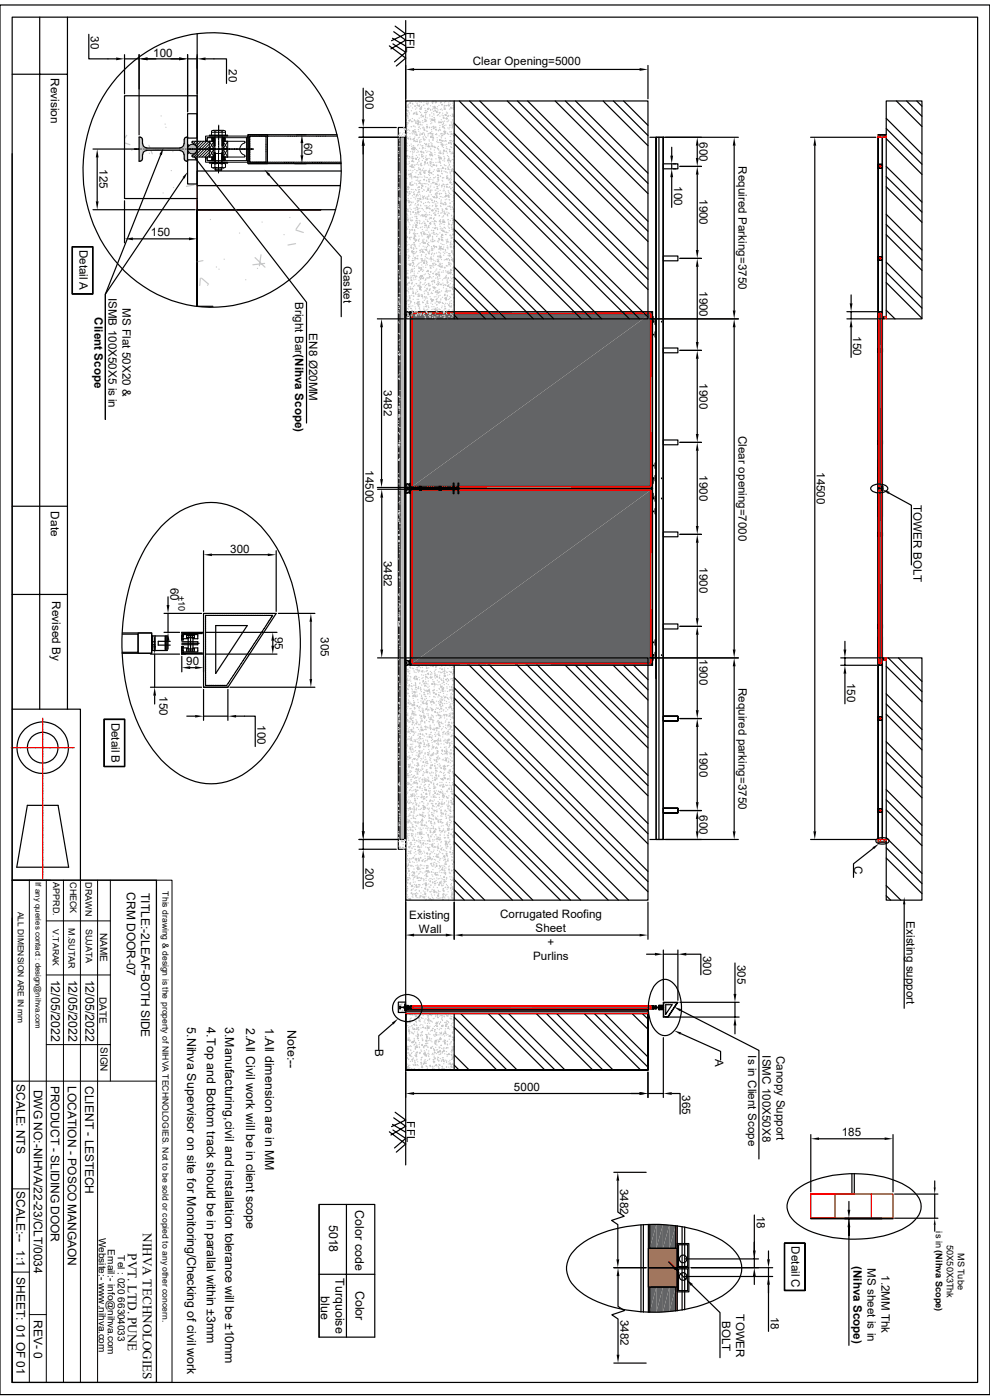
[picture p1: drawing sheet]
<svg xmlns="http://www.w3.org/2000/svg" width="210mm" height="297mm" viewBox="0 0 210 297" stroke-linecap="round" stroke-linejoin="round" font-family="sans-serif">
<defs><g id="words">
<g font-size="2.8">
<text x="30.3" y="261.6" transform="rotate(90 30.3 261.6)">NIHVA TECHNOLOGIES</text>
<text x="27.1" y="265.9" transform="rotate(90 27.1 265.9)">PVT. LTD. PUNE</text>
</g>
<g font-size="2.6">
<text x="10.9" y="207.8" transform="rotate(90 10.9 207.8)">12/05/2022</text>
<text x="14.5" y="207.8" transform="rotate(90 14.5 207.8)">12/05/2022</text>
<text x="18.1" y="207.8" transform="rotate(90 18.1 207.8)">12/05/2022</text>
<text x="39.7" y="217.9" transform="rotate(90 39.7 217.9)">5.Nihva Supervisor on site for Monitoring/Checking of civil work</text>
<text x="43.9" y="217.9" transform="rotate(90 43.9 217.9)">4.Top and Bottom track should be in parallal within ±3mm</text>
<text x="47.8" y="217.8" transform="rotate(90 47.8 217.8)">3.Manufacturing,civil and installation tolerance will be ±10mm</text>
<text x="52.2" y="218" transform="rotate(90 52.2 218)">2.All Civil work will be in client scope</text>
<text x="56.3" y="218" transform="rotate(90 56.3 218)">1.All dimension are in MM</text>
<text x="61" y="218.5" transform="rotate(90 61 218.5)">Note:--</text>
<text x="75.3" y="256.7" transform="rotate(90 75.3 256.7)">Color code</text>
<text x="69.8" y="259.8" transform="rotate(90 69.8 259.8)">5018</text>
<text x="68.1" y="275" transform="rotate(90 68.1 275)">blue</text>
<text x="71.2" y="271.2" transform="rotate(90 71.2 271.2)">Turquoise</text>
<text x="75.4" y="273.8" transform="rotate(90 75.4 273.8)">Color</text>
</g>
<g font-size="2.5">
<text x="19.3" y="7.6" transform="rotate(90 19.3 7.6)">30</text>
<text x="86.2" y="6.8" transform="rotate(90 86.2 6.8)">FFL</text>
<text x="10.8" y="16.6" transform="rotate(90 10.8 16.6)">Revision</text>
<text x="32.5" y="12">100</text>
<text x="48.5" y="14.6" transform="rotate(90 48.5 14.6)">20</text>
<text x="100.3" y="13.8">Clear Opening=5000</text>
<text x="77.5" y="19.1" transform="rotate(90 77.5 19.1)">200</text>
<text x="21.1" y="35.9" transform="rotate(90 21.1 35.9)">125</text>
<text x="64.5" y="30.3" transform="rotate(90 64.5 30.3)">60</text>
<text x="148.4" y="30.1" transform="rotate(90 148.4 30.1)">600</text>
<text x="156.7" y="35.3" transform="rotate(90 156.7 35.3)">Required Parking=3750</text>
<text x="143" y="39.5" transform="rotate(90 143 39.5)">100</text>
<text x="148.4" y="42.2" transform="rotate(90 148.4 42.2)">1900</text>
<text x="16.8" y="53" transform="rotate(90 16.8 53)">Detail A</text>
<text x="32" y="50.2">150</text>
<text x="72.9" y="56.4" transform="rotate(90 72.9 56.4)">Gasket</text>
<text x="23" y="63.1" transform="rotate(90 23 63.1)">ISMB 100X50X5 is in</text>
<text x="26" y="65.4" transform="rotate(90 26 65.4)">MS Flat 50X20 &amp;</text>
<text x="62.6" y="64.1" transform="rotate(90 62.6 64.1)">Bright Bar(Nihva Scope)</text>
<text x="148.4" y="61.7" transform="rotate(90 148.4 61.7)">1900</text>
<text x="20" y="67.4" transform="rotate(90 20 67.4)">Client Scope</text>
<text x="65.6" y="70.7" transform="rotate(90 65.6 70.7)">EN8 Ø20MM</text>
<text x="181" y="71.4" transform="rotate(90 181 71.4)">150</text>
<text x="81.4" y="82.8" transform="rotate(90 81.4 82.8)">3482</text>
<text x="148.4" y="81.3" transform="rotate(90 148.4 81.3)">1900</text>
<text x="156.7" y="92.4" transform="rotate(90 156.7 92.4)">Clear opening=7000</text>
<text x="77.5" y="99.7" transform="rotate(90 77.5 99.7)">14500</text>
<text x="148.4" y="100.8" transform="rotate(90 148.4 100.8)">1900</text>
<text x="173.3" y="100.1" transform="rotate(90 173.3 100.1)">14500</text>
<text x="193.8" y="107.2" transform="rotate(90 193.8 107.2)">TOWER BOLT</text>
<text x="10.8" y="108.5" transform="rotate(90 10.8 108.5)">Date</text>
<text x="48.9" y="117.2">300</text>
<text x="81.4" y="119" transform="rotate(90 81.4 119)">3482</text>
<text x="36.2" y="124.7" transform="rotate(90 36.2 124.7)">60</text>
<text x="148.4" y="120.3" transform="rotate(90 148.4 120.3)">1900</text>
<text x="11" y="127.5" transform="rotate(90 11 127.5)">Revised By</text>
<text x="58.3" y="135.1" transform="rotate(90 58.3 135.1)">95</text>
<text x="68.1" y="135.2" transform="rotate(90 68.1 135.2)">305</text>
<text x="39.5" y="141.2">90</text>
<text x="148.4" y="139.8" transform="rotate(90 148.4 139.8)">1900</text>
<text x="33.9" y="147.7" transform="rotate(90 33.9 147.7)">150</text>
<text x="156.7" y="145.9" transform="rotate(90 156.7 145.9)">Required parking=3750</text>
<text x="179.7" y="144.9" transform="rotate(90 179.7 144.9)">150</text>
<text x="23.6" y="153.3" transform="rotate(90 23.6 153.3)">Detail B</text>
<text x="54.6" y="153.9" transform="rotate(90 54.6 153.9)">100</text>
<text x="148.4" y="159.3" transform="rotate(90 148.4 159.3)">1900</text>
<text x="148.4" y="173" transform="rotate(90 148.4 173)">600</text>
<text x="77.5" y="184.1" transform="rotate(90 77.5 184.1)">200</text>
<text x="181.2" y="183.8" transform="rotate(90 181.2 183.8)">C</text>
<text x="26.9" y="189.3" transform="rotate(90 26.9 189.3)">CRM DOOR-07</text>
<text x="30" y="189.4" transform="rotate(90 30 189.4)">TITLE:-2LEAF-BOTH SIDE</text>
<text x="86.8" y="194.9">Existing</text>
<text x="88.9" y="197.9">Wall</text>
<text x="106.1" y="194.9">Corrugated Roofing</text>
<text x="113.6" y="197.8">Sheet</text>
<text x="192.3" y="195.5" transform="rotate(90 192.3 195.5)">Existing support</text>
<text x="113.1" y="203.7">Purlins</text>
<text x="116.2" y="200.8">+</text>
<text x="149.2" y="202.8" transform="rotate(90 149.2 202.8)">300</text>
<text x="156.4" y="204.6" transform="rotate(90 156.4 204.6)">305</text>
<text x="79.6" y="222.6" transform="rotate(90 79.6 222.6)">B</text>
<text x="151.7" y="224.7" transform="rotate(90 151.7 224.7)">A</text>
<text x="158.7" y="223.9" transform="rotate(90 158.7 223.9)">Is in Client Scope</text>
<text x="161.8" y="223.9" transform="rotate(90 161.8 223.9)">ISMC 100X50X8</text>
<text x="164.7" y="224" transform="rotate(90 164.7 224)">Canopy Support</text>
<text x="3.5" y="230" transform="rotate(90 3.5 230)">SCALE: NTS</text>
<text x="7.2" y="231.2" transform="rotate(90 7.2 231.2)">DWG NO:-NIHVA/22-23/CLT/0034</text>
<text x="10.8" y="230.3" transform="rotate(90 10.8 230.3)">PRODUCT - SLIDING DOOR</text>
<text x="14.4" y="230.3" transform="rotate(90 14.4 230.3)">LOCATION - POSCO MANGAON</text>
<text x="18" y="230.4" transform="rotate(90 18 230.4)">CLIENT - LESTECH</text>
<text x="109" y="231.5">5000</text>
<text x="144.7" y="232.3" transform="rotate(90 144.7 232.3)">365</text>
<text x="86.3" y="237.9" transform="rotate(90 86.3 237.9)">FFL</text>
<text x="178.6" y="241.1">185</text>
<text x="3.5" y="252.7" transform="rotate(90 3.5 252.7)">SCALE:--</text>
<text x="131.6" y="252.2" transform="rotate(90 131.6 252.2)">3482</text>
<text x="160.5" y="257.9" transform="rotate(90 160.5 257.9)">18</text>
<text x="3.5" y="265.3" transform="rotate(90 3.5 265.3)">1:1</text>
<text x="167.9" y="264.4" transform="rotate(90 167.9 264.4)">Detail C</text>
<text x="181.1" y="268.6" transform="rotate(90 181.1 268.6)">(Nihva Scope)</text>
<text x="184.1" y="269" transform="rotate(90 184.1 269)">MS sheet is in</text>
<text x="3.5" y="271" transform="rotate(90 3.5 271)">SHEET: 01 OF 01</text>
<text x="187" y="270.5" transform="rotate(90 187 270.5)">1.2MM Thk</text>
<text x="7.2" y="280" transform="rotate(90 7.2 280)">REV- 0</text>
<text x="131.6" y="280" transform="rotate(90 131.6 280)">3482</text>
<text x="153.2" y="280.2" transform="rotate(90 153.2 280.2)">BOLT</text>
<text x="156.2" y="278.8" transform="rotate(90 156.2 278.8)">TOWER</text>
<text x="163.5" y="279.4" transform="rotate(90 163.5 279.4)">18</text>
</g>
<g font-size="2.1">
<text x="21.3" y="197.9" transform="rotate(90 21.3 197.9)">NAME</text>
<text x="21.1" y="211.5" transform="rotate(90 21.1 211.5)">DATE</text>
<text x="21.3" y="222.1" transform="rotate(90 21.3 222.1)">SIGN</text>
<text x="21" y="262.6" transform="rotate(90 21 262.6)">Website:- www.nihva.com</text>
<text x="22.9" y="265" transform="rotate(90 22.9 265)">Email:- info@nihva.com</text>
<text x="25" y="266.3" transform="rotate(90 25 266.3)">Tel : 020 66304033</text>
</g>
<g font-size="1.9">
<text x="37.9" y="126.4" transform="rotate(90 37.9 126.4)">±10</text>
<text x="11.3" y="187.2" transform="rotate(90 11.3 187.2)">APPRD.</text>
<text x="14.9" y="187.1" transform="rotate(90 14.9 187.1)">CHECK</text>
<text x="18.1" y="187.2" transform="rotate(90 18.1 187.2)">DRAWN</text>
<text x="14.6" y="196.9" transform="rotate(90 14.6 196.9)">M.SUTAR</text>
<text x="18.2" y="197" transform="rotate(90 18.2 197)">SUJATA</text>
<text x="198.5" y="261.2" transform="rotate(90 198.5 261.2)">is in (Nihva Scope)</text>
<text x="200.9" y="264.1" transform="rotate(90 200.9 264.1)">50X50X3Thk</text>
<text x="203.2" y="265.8" transform="rotate(90 203.2 265.8)">MS Tube</text>
</g>
<g font-size="1.8">
<text x="34.5" y="189.1" transform="rotate(90 34.5 189.1)">This drawing &amp; design is the property of NIHVA TECHNOLOGIES. Not to be sold or copied to any other concern.</text>
<text x="3.8" y="193.4" transform="rotate(90 3.8 193.4)">ALL DIMENSION ARE IN mm</text>
<text x="11.2" y="197.1" transform="rotate(90 11.2 197.1)">V.TARAK</text>
</g>
<text font-size="1.7" x="7.5" y="187.2" transform="rotate(90 7.5 187.2)">If any queries contact : design@nihva.com</text>
</g></defs>
<path d="M138 66.1h.4l-.4 .4z" fill="#cd6928"/>
<path d="M87.2 66.1v37.5M138.2 66.1v37.5M87.5 103.4h50.5" fill="none" stroke="#cd6928" stroke-width=".42"/>
<path d="M87.5 66.3h50.5" fill="none" stroke="#cd6928" stroke-width=".38"/>
<path d="M87 66.1h51.4v37.5h-51.4z" fill="none" stroke="#000" stroke-width=".25"/>
<g fill="#636466">
<path d="M87.5 66.5h50.5l-50.5 36.7z"/>
<path d="M87.5 103.2l50.5-36.7v36.7z"/>
</g>
<g fill="none" stroke="#000" stroke-width=".25">
<path d="M86.1 4.4v209.2M86.1 21.4h51.4v46.2h-51.4zM96.4 26.2l41.1 41.1M96.4 36.3l31.2 31.3M96.4 28.3l39.3 39.3M96.4 38.5l29.1 29.1M96.4 30.5l37.1 37.1M96.4 21.4v46.2M97.5 21.4l40 40M99.6 21.4l37.9 37.9M101.8 21.4l35.7 35.7M107.6 21.4l29.9 29.8"/>
<path d="M109.8 21.4l27.7 27.7M111.9 21.4l25.6 25.5M117.8 21.4l19.7 19.7M119.9 21.4l17.6 17.5M122.1 21.4l15.4 15.3M128 21.4l9.5 9.5M130.1 21.4l7.4 7.3M132.3 21.4l5.2 5.2M96.4 46.5l21.1 21.1M96.4 56.7l10.9 10.9M96.4 48.7l18.9 18.9M96.4 58.8l8.8 8.8"/>
<path d="M96.4 40.6l26.9 27M96.4 50.8l16.8 16.8M86.2 66.5l.2 .2h-.2zM86.3 66.1h.1M86.3 66.5h.1M87 66.1v1zM87 66.3h-.8l-.2 .2v.3l.2 .2h.8M87 67.1h.1M87.1 66.1l.4 .4M96.4 61l6.6 6.6M96.4 66.8l.7 .8M138.4 66.1l-.4 .4h-50.5v36.7h50.5v-36.7"/>
<path d="M86.2 103l.2 .2h-.2zM86.3 103.6h.1M86.3 103.2h.1M87 102.6v1zM87 102.7h-.8l-.2 .2v.4l.2 .2h.8M87 102.6h.1M87.5 103.2l-.4 .4M138 103.2l.4 .4M96.4 139.6v51.4M98 139.6l39.5 39.4M100.2 139.6l37.3 37.3M102.3 139.6l35.2 35.1"/>
<path d="M108.2 139.6l29.3 29.2M110.3 139.6l27.2 27.1M112.5 139.6l25 24.9M118.4 139.6l19.1 19.1M120.5 139.6l17 16.9M122.7 139.6l14.8 14.7M128.5 139.6l9 8.9M130.7 139.6l6.8 6.7M132.8 139.6l4.7 4.6M96.4 143.8l41.1 41.1M96.4 153.9l36.9 37.1M96.4 145.9l41.1 41.1"/>
<path d="M96.4 156.1l34.8 34.9M96.4 148.1l41.1 41.1M96.4 158.2l32.6 32.8M96.4 164.1l26.8 26.9M96.4 174.3l16.6 16.7M96.4 166.3l24.6 24.7M96.4 176.4l14.5 14.6M96.4 168.4l22.5 22.6M96.4 178.6l12.3 12.4M96.4 184.4l6.4 6.6M96.4 186.6l4.3 4.4M96.4 188.8l2.1 2.2"/>
<path d="M86.1 213.9v33.2"/>
<circle cx="86.3" cy="66.6" r=".51"/>
<circle cx="86.3" cy="103.1" r=".51"/>
</g>
<path d="M87.5 66.5h50.5v36.7h-50.5z" fill="none" stroke="#f00" stroke-width=".25"/>
<g fill="none" stroke="#c7c8ca" stroke-width=".25">
<path d="M86.1 31.1v.1M86.1 36h.1M86.1 30.2v.1M86.1 28.4v-.2l.1 .2M86.1 27.9h.1M86.1 21.8h.1M86.1 36.2h.1M86.1 23.3l.3 .2M86.1 25.5h.1M86.1 24.5h.1M86.1 32.1h.1M86.1 26.8h.1"/>
<path d="M86.1 34.6h.1M86.2 36.7l-.1 .2h.2M86.2 33.2h.1M86.2 25.4h.1M86.2 36.9h.1M86.2 22.8h.1M86.2 38.8h.1M86.2 31.8h.1M86.2 24h.1M86.2 26.4v.1M86.2 27.3l.1 .1M86.3 31.6h.1"/>
<path d="M86.3 30.4h.1M86.3 26.4l.1 .1M86.3 26h-.2M86.3 23.2l-.1 .3M86.3 26.8h.1M86.3 37.9h.1M86.3 22.6h.1M86.3 33.1l.2 .1M86.4 23.4l-.3 .1M86.4 33.5h.1M86.4 31h.1M86.4 29h.1"/>
<path d="M86.4 26h.1M86.4 33l-.1 .1M86.4 24.4h.1M86.4 21.5h.1M86.4 27.6h.1M86.4 24.1l-.1 .1M86.4 23.5l.1 .2M86.5 39.8h.2M86.5 28.2h.1M86.5 26.2h.1M86.5 32h.1M86.5 39.7l.2 .2"/>
<path d="M86.5 34.8h.1M86.5 39.5h.1M86.5 25.1h.1M86.5 24.8h.1M86.5 33.1h.1M86.5 22.8l.1-.2 .1 .2M86.6 24.6l-.2-.1v.2M86.6 23.5h.1M86.6 29.3l-.1 .1h.2M86.6 22.3l-.1 .1M86.7 37v.1M86.7 22.9h.1"/>
<path d="M86.7 22.1h.1M86.7 26.1h.1M86.7 27.5h.1M86.7 39.6l-.1 .2M86.7 36.2h.1M86.7 33.6h.1M86.7 29.5h.1M86.7 23.8h.1M86.8 34.3h.1M86.8 25.5l-.1 .1 .2 .1M86.8 24.2h.1M86.8 34.6h.1"/>
<path d="M86.9 33.2l.1 .2M86.9 30.9h.1M86.9 27.7h.1M86.9 37.5h.1M86.9 35.3h.1M87 36.9l.2 .2M87 21.9h.1M87 28.4h.1M87 29h.1M87 25.5h.1M87 25.4h.1M87 21.8h.1"/>
<path d="M87 32.2h.1M87 38.9v.2h.1M87 21.7v.1M87 39.1v.2M87.1 38.9h.1M87.1 36.1h.1M87.1 29.4h.1M87.1 39.1l.1 .1M87.1 36.8v.2M87.1 29.5l.1 .1M87.1 22.5h.1M87.1 38.7l-.1 .1"/>
<path d="M87.2 37h-.3M87.2 37.5h.1M87.2 26.9h.1M87.2 30.6h.1M87.2 37.3v.1M87.2 35.2v.1l.1 .1M87.2 33.5h.1M87.2 23.5h.1M87.2 37.3l.2 .1M87.2 36.9h.1M87.3 31h.1M87.3 39.3h.1"/>
<path d="M87.3 25.7l.1 .2M87.3 37.6h.1M87.3 21.5h.1M87.3 37.9h.1M87.4 28.2h.1M87.4 38.6h.1M87.4 31.7h.1M87.4 35.5v-.1l.1 .1M87.4 34.1l.2 .2M87.4 36.5h.1M87.4 34.9h.1M87.4 35l-.2 .1"/>
<path d="M87.5 35.1h.1M87.5 25.1h.1M87.5 32.1h.1M87.5 31.4l-.1 .1 .1 .1M87.5 39.2l.1 .1M87.5 28.4h.1M87.5 33.7h.1M87.5 22.9h.1M87.5 32.7h.1M87.5 21.9l.1 .2M87.5 25.8h.1M87.5 29.5h.1"/>
<path d="M87.5 34v.2M87.5 33.7v-.2l.2 .2M87.6 34.2h-.3M87.6 36.2h.1M87.6 39.2h.1M87.6 32.3h.1M87.6 31.3h.2M87.6 33.1l-.2 .1M87.6 30.9h.1M87.7 24.2h.1M87.7 26.8h.1M87.7 27.7l-.1 .1 .2 .1"/>
<path d="M87.7 35.4l.1 .2M87.7 33.6h.1M87.7 30.9h.1M87.7 29.5h.1M87.8 37.5h.1M87.8 28.2h.1M87.8 34.3h.1M87.8 26.8h.1M87.8 24.1h.1M87.8 31.3l.3 .2M87.8 35h.1M87.9 23.9l-.1 .1"/>
<path d="M87.9 28.4h.1M87.9 32.2h.1M87.9 25.6h.1M87.9 25.4h.1M87.9 31.8l-.2-.2v.2M87.9 24h.1M87.9 29.4h-.1M87.9 31.6l.1 .2M88 38.9h.1M88 35.1h.1M88 35.9h.1M88 29.1h.1"/>
<path d="M88 31.2l-.1 .3M88 31.5h.1M88 22.6h.1M88 22.4h.1M88.1 31.4l-.3 .1M88.1 26.9h.1M88.1 22.5h.1M88.1 29.9l-.2-.1-.1 .1M88.1 33.6h.1M88.1 37.4l-.1 .1h.2M88.1 27.5l-.2 .1M88.1 23.2h.1"/>
<path d="M88.1 30.1h.1M88.1 27.9l.1 .2M88.2 21.6h.1M88.2 37.6h.1M88.2 26v.2M88.2 28.7h.3M88.2 33.8h.1M88.2 36.7h.1M88.2 28.2h.1M88.2 26l.1 .2M88.2 28l-.1-.1-.1 .2M88.3 28.5l.2 .2"/>
<path d="M88.3 34.9h.1M88.3 24.2h.1M88.3 38.3h.1M88.3 24h.1M88.3 23.8h.1M88.3 25.7h-.2M88.3 33.6l-.1 .1M88.3 39h.1M88.3 33h.1M88.3 31.7h.1M88.3 24.3v-.2l.1 .2M88.4 37.6h.1"/>
<path d="M88.4 22.9h.1M88.4 39.2h.1M88.4 24.1l.1 .2M88.4 28.4l-.1 .3M88.4 36.2h.1M88.4 29.6h.1M88.4 32.3h.1M88.5 25.8h.1M88.5 34.8h.1M88.5 38.2h.1M88.5 29.9l-.1 .1 .2 .1M88.5 22.3v.1"/>
<path d="M88.6 37.6v.2M88.6 24.3h.1M88.6 25.5h.1M88.6 34.5h.1M88.6 33.4h.1M88.6 22.3l.1 .1M88.6 21.9h-.2M88.6 30.9h.1M88.6 32h.1M88.6 26.5h.1M88.6 39.8h.1M88.6 25.9h.3"/>
<path d="M88.6 37.6h.1M88.7 25.7l.2 .3M88.7 38.4h.1M88.7 30.6h.1M88.7 25.6h.1M88.7 29.3h.1M88.7 27.5h.1M88.7 37h.1M88.7 26.1l-.1 .1 .2 .1M88.8 32.2h.1M88.8 35h.1M88.8 35.6h.1"/>
<path d="M88.8 39.7h.1M88.8 33.8l.1 .2M88.8 38.9h.1M88.8 27h.1M88.8 27.9h.1M88.8 36h.1M88.8 25.7v.2M88.9 21.5h.1M88.9 26.5h.1M88.9 34.2h.1M88.9 39.7l.1 .1M88.9 22.5l.1 .1"/>
<path d="M88.9 32.9h.1M88.9 25.1h.1M88.9 39.6v.1M88.9 22.4v.1M88.9 26.9h.1M88.9 29.1h.1M89 36.7h.1M89 33.6h.1M89 31.5h.1M89 23.7h.1M89 38.9v-.1l.2 .1M89 30.1l.1 .2"/>
<path d="M89 29.8h.1M89 22.3h.1M89 30.1h.1M89.1 21.6h.1M89.1 37.5h.1M89.1 28.5h.1M89.1 28.7h.1M89.1 36.5h.1M89.1 38.4h-.2M89.1 22.9l.2 .3M89.1 23.2h.1M89.1 28.2h.1"/>
<path d="M89.2 34.9h.1M89.2 27.3h.1M89.2 30.7h.1M89.2 35.8l-.1 .1 .1 .1M89.2 36.9v.1M89.2 23.9h.1M89.2 25.9h.1M89.2 38.3h.1M89.2 36.9l.2 .1M89.2 26.3l.1 .2M89.2 22.9v.2M89.3 22.9h-.1"/>
<path d="M89.3 24.5h.1M89.3 38.9h.1M89.3 29.6h.1M89.3 23.1h-.2M89.3 23.1h.1M89.3 36.2h.1M89.3 39.1h.1M89.3 30.1h.1M89.3 24.8h.1M89.3 35v.2M89.4 32l-.1 .2 .1 .1M89.4 32.4h.1"/>
<path d="M89.4 21.7h.1M89.4 35l.1 .1M89.4 39.8l.1 .2M89.4 24.3h.1M89.4 39.9h.1M89.4 34.6l-.2 .1M89.4 22.6l.1 .2M89.5 39.5h.2M89.5 33.1h.1M89.5 24.5h.1M89.5 39.3l.2 .2M89.5 37.6h.1"/>
<path d="M89.5 30.9h.1M89.5 33.1v.2M89.5 26.5h.1M89.5 33.1l.2 .2M89.6 31.6h.1M89.6 34h.1M89.6 28.3l-.1 .1 .1 .1M89.6 32.8h-.2M89.6 27.1h.1M89.6 32.3h.1M89.6 25.6h.1M89.6 39.2v.3"/>
<path d="M89.6 36l.1 .2M89.7 24.7l.1 .1M89.7 31.4v-.1l.1 .1M89.7 38.9h.1M89.7 26h.1M89.7 30.9h-.1M89.7 28.2h.1M89.8 27h.1M89.8 35.7h.1M89.8 22.4h.1M89.8 24.6l-.1 .1M89.8 33.6h.1"/>
<path d="M89.8 33.1h.1M89.8 29.4v.1M89.8 32.3l.1 .2M89.9 36.3h.1M89.9 29.4l.1 .1M89.9 27.2h.1M89.9 29l-.2 .1M89.9 36.7h.2M89.9 22.3h.1M89.9 21.6h.1M90 36.5l.2 .2M90 29.8h.1"/>
<path d="M90 28.3h.1M90 27.5h.1M90 38l-.1 .1 .1 .1M90 38.9h.1M90 35h.1M90 37.3h.1M90 27.5l.2 .1M90 27.5v.2M90 23.9h.2M90 30.4h.1M90 28.5l.1 .2M90.1 34.4l.2 .1"/>
<path d="M90.1 37.5h.1M90.1 36.4l-.1 .3M90.1 23h.1M90.1 36.2h.1M90.1 34.6h.1M90.2 36.3h.1M90.2 29.6h.1M90.2 34.8h.1M90.2 31.5h.1M90.2 39h.1M90.2 24.6h.1M90.2 34.2l-.1 .2"/>
<path d="M90.2 25.3h-.2M90.3 33.4h.1M90.3 29h.1M90.3 24.8v.1M90.3 24.3h.1M90.3 25.4h.1M90.3 32h.1M90.3 39.6h.1M90.3 25.5h.1M90.3 31h.1M90.3 25.8l-.1-.1-.1 .1M90.4 33.7l.2 .3"/>
<path d="M90.4 33.1h.1M90.4 36.2h.1M90.4 37.6h.1M90.4 30.6h.1M90.4 23.4l-.2 .1M90.4 30.5l-.1 .1 .2 .1M90.4 29.2h.1M90.5 33.7h.1M90.5 25.7h.1M90.5 27.8h.1M90.5 21.9v.2M90.5 38.2v.2"/>
<path d="M90.5 32.3h.1M90.5 30.6h.1M90.5 21.9l.2 .2M90.5 23.9l-.2-.1v.2M90.5 33.7v.2M90.6 27.2h.1M90.6 39h.1M90.6 26.9h.1M90.6 26.4h.1M90.6 21.5l-.2 .1M90.6 33.9h-.3M90.6 34.7h.1"/>
<path d="M90.6 25h.1M90.6 37.7h.1M90.6 27.9h.1M90.6 23.6h.1M90.6 26.8l-.1 .1 .2 .1M90.7 27h.1M90.7 34.5v.1M90.7 23.2h.2M90.7 33.7h.1M90.7 22.2h.1M90.7 39.9h.2M90.8 28.8h.1"/>
<path d="M90.8 32.1h.1M90.8 30.9l.2 .3M90.8 21.7h.1M90.8 23l-.1 .1M90.8 21.9h.1M90.8 28.4h.1M90.8 28.3h.1M90.8 36.4h.1M90.9 35h.1M90.9 39.2h.1M90.9 30.7v.4M90.9 22.9h.1"/>
<path d="M90.9 37h.1M91 30.5h.1M91 23h.1M91 38.4v.2M91 31.1h-.2M91 33.6h.1M91 29.7h.1M91 38.4l.1 .1M91 38l-.1 .1M91.1 36.4l-.2 .2 .2 .1M91.1 36.3h.1M91.1 31.1h.1"/>
<path d="M91.1 29.9h.1M91.1 38h.1M91.1 38.6h.1M91.1 37.2h.1M91.1 27v.1M91.1 24.3h.1M91.1 24.6h.1M91.1 35.9h.1M91.2 32.1h.1M91.2 36.2h-.2M91.2 28.2l.2 .2M91.2 31h.1"/>
<path d="M91.2 34.5h.1M91.2 25.2h.1M91.2 32.7l-.1 .1 .2 .1M91.3 33.1h.1M91.3 37.7h.1M91.3 35.1h.1M91.3 39.7h.1M91.3 34.8v-.1l.2 .1M91.3 22.4h.1M91.3 36.7l-.2-.2v.2M91.3 23.2l.1 .2M91.4 25.7h.1"/>
<path d="M91.4 39.5h.1M91.4 26.2h.1M91.4 31.7h.1M91.4 31.5h.1M91.4 32.4h.1M91.4 34.3h-.2M91.4 28.1l-.1 .3M91.4 32.3h.1M91.4 30.3h.1M91.4 38.1h.1M91.4 28.3h-.2M91.4 29v.1h.1"/>
<path d="M91.4 36.7h.1M91.4 39h.1M91.4 33.8h.1M91.4 28.9h.1M91.5 27h.1M91.5 27.5h.1M91.5 34.4h.1M91.5 35.3h.1M91.5 36.7l.1 .1M91.6 36.7h.1M91.6 33.7h.1M91.6 27.9h.1"/>
<path d="M91.6 33.9h.1M91.6 26.1h.1M91.6 24h.1M91.6 25.4h.1M91.6 32.5h.1M91.6 33h.1M91.6 30.9v.2M91.7 25.4l.2 .2M91.7 28.5h.1M91.7 24.7h.1M91.7 35.4h.1M91.7 21.7h.1"/>
<path d="M91.7 25.2l-.1 .1M91.7 30.9l.1 .1M91.7 32.9l-.2-.1-.1 .1M91.7 31.1h.1M91.7 28.4h.1M91.7 23.3h.1M91.7 30.5l-.2 .1M91.7 21.9h.1M91.7 29.7h.1M91.7 22h.1M91.7 32.9l.1 .2M91.8 35h.1"/>
<path d="M91.8 25.3v.3M91.8 28.3h.1M91.8 29.5h.1M91.8 22.6h.1M91.8 38.2h.1M91.9 23h.1M91.9 38.7l-.1 .1h.1M91.9 21.5l-.1 .1h.1M91.9 26.9h.1M91.9 34.5h.1M91.9 37h.1M91.9 28.7h-.2"/>
<path d="M91.9 36.4h.1M91.9 29.7h.1M91.9 29.2l.1 .1M91.9 25.5h-.3M91.9 37.7h.1M91.9 23.6h.1M91.9 29.2l-.1-.2v.2M91.9 27.2v.1M92 24.1h.1M92 35.1h.2M92 27.2l.1 .1M92 22.7h.3"/>
<path d="M92 31.2h.1M92 24.4h.1M92 26.8h-.1M92.1 31h.1M92.1 38.7h.1M92.1 39.7h.1M92.1 34.9l-.1 .1M92.1 22.6l.2 .2M92.1 37.7h.1M92.1 27h.1M92.1 31.8h.1M92.1 36h.1"/>
<path d="M92.1 25.4l.1 .2M92.1 25.3v.1M92.2 25.3l.1 .1M92.2 23.1h.1M92.2 24.9l-.2 .1M92.2 25.7h.1M92.2 25.3h.1M92.2 32.3h.1M92.2 21.5h.1M92.2 32.8h.1M92.2 22.5v.3M92.3 39h.1"/>
<path d="M92.3 25.9h.1M92.3 31.2l-.1 .1h.2M92.3 23.4v.2M92.3 23.4l.2 .1M92.3 21.7l.1 .1M92.4 37.5h.1M92.4 28.5h.1M92.4 38.9v.1M92.4 27.1h.1M92.4 26.9h.1M92.5 33.7h.1M92.5 34.5h.1"/>
<path d="M92.5 39l.2 .2M92.5 27.4l-.1 .1 .2 .1M92.5 23h.1M92.5 21.8h.1M92.6 35.1v.2M92.6 28.4h.1M92.6 39.1h.1M92.6 35.1h.1M92.6 28.6h.1M92.6 30.1h.1M92.6 23.8h.2M92.6 21.7l-.1-.2v.2"/>
<path d="M92.6 38.9v.3M92.7 39.1h-.2M92.7 36.1h.1M92.7 40h.1M92.7 29.2h.1M92.7 38.6h.1M92.7 23.1h.1M92.7 23.6l-.1 .1M92.8 24.5h.1M92.8 29.7h.1M92.8 31.4l.1 .2M92.8 36.4h.1"/>
<path d="M92.8 22.6h.1M92.8 37.2h.1M92.8 35.8h.1M92.8 30.2h.1M92.8 39.5l-.1 .1M92.9 36.3h.2M92.9 24.4h.1M92.9 37.8h.1M92.9 23.3h.1M92.9 36.2l.2 .2M92.9 37.1l-.1 .1 .2 .1M92.9 34.4h.1"/>
<path d="M92.9 38.1v.1M93 33h.1M93 31.1h.1M93 38.4h.1M93 38.1l.1 .1M93 27.6v.2M93 24.3h.1M93 37.7h.1M93 26h.1M93 31.6h.1M93 35.8h.2M93 37.7h-.2"/>
<path d="M93 31.8h.1M93 36.1v.3M93.1 39.4h.1M93.1 30.2h.1M93.1 22.4h.1M93.1 25.7h.1M93.1 36.2v.1M93.1 32.4h.1M93.1 28.8h.1M93.1 32.5h.1M93.1 33.1h.1M93.1 33.3l-.1 .1 .2 .1"/>
<path d="M93.1 36.2l.2 .1M93.2 39.1h.1M93.2 23.8l.1 .2M93.2 26h.1M93.2 27.4h.1M93.3 27.1h.1M93.3 33.5h.1M93.3 26h.1M93.3 34.3v.2M93.3 33.5h.3M93.3 34.3l.1 .1M93.3 33.7h.1"/>
<path d="M93.3 27.6h.1M93.3 26.6h.1M93.3 24.6h.1M93.3 33.9l-.1 .1M93.3 33.4l.3 .2M93.3 23.9h.1M93.3 29.6v.1l.1 .1M93.4 23.2h.1M93.4 37.3l.1 .2M93.4 21.8h.1M93.4 27.6h.1M93.4 34.6h.1"/>
<path d="M93.4 28.4h.1M93.5 35.1h.1M93.5 26h.1M93.5 32l-.2 .1M93.5 33.3l-.1 .3M93.6 25.8l-.1 .2M93.6 35.8h.1M93.6 29h.1M93.6 23.1h.1M93.6 21.7h.1M93.6 25.4h.1M93.6 32.6l-.1-.2-.1 .2"/>
<path d="M93.6 33.5l.1 .2M93.6 30.7v-.1l.2 .1M93.6 36.4h.1M93.6 29.8h.1M93.6 29.3h.1M93.6 28.3h.2M93.6 30.2h-.1M93.7 36.2h.1M93.7 36.8h.1M93.7 39.7h.1M93.7 29.9h.1M93.8 30.6l.2 .2"/>
<path d="M93.8 38.3h.1M93.8 24.4h.1M93.8 39.3l-.1 .1 .2 .1M93.8 22.1l-.1 .1 .2 .1M93.8 30.6l.1 .2M93.8 31.1h.1M93.8 23.4h.1M93.8 36.9h.1M93.8 29.8l.1 .2M93.9 30.9h.1M93.9 37.8h.1M93.9 26.9h.1"/>
<path d="M93.9 35.7h.2M93.9 38.4h.1M93.9 24h.1M93.9 35.5h.1M93.9 25.8h.1M93.9 37.7h.1M93.9 34.1h.1M93.9 28.8l-.1-.1-.1 .1M94 30.7l-.3 .1M94 35.5l-.1 .1M94 32.4h.1M94 39.1h.1"/>
<path d="M94 32.7h.1M94 26.4l-.2 .1M94 25h.1M94 26l.1 .2M94.1 31.3h.1M94.1 32.6h.1M94.1 32.1h.1M94.1 28.4h.1M94.1 37.7h.1M94.1 29.9h.1M94.1 26.9l-.2-.1v.2M94.1 33.2h.1"/>
<path d="M94.1 27.1h.1M94.1 24.6h-.1M94.2 27.8l.2 .4M94.2 36.3h.1M94.2 28.5h.1M94.2 33.8h.1M94.2 39.2h.1M94.2 31.8l-.1 .1 .2 .1M94.2 27.1h.1M94.2 34.9h.1M94.2 26.6h.1M94.2 22.3l.1 .2"/>
<path d="M94.2 39.5l.1 .2M94.2 23.1v.1M94.3 21.8h.1M94.3 33.5h.1M94.3 25.7h.1M94.3 34.2h.1M94.3 23.1l.1 .1M94.3 25.1l-.2-.2v.2M94.3 28.4h.1M94.3 33.6h.1M94.3 27.3h.1M94.3 22.7h-.2"/>
<path d="M94.4 24.3h.1M94.4 32.1h.1M94.4 35.1h.1M94.4 30h.1M94.4 27.8l-.1 .2M94.4 27.9l-.3 .1M94.4 22.9h.1M94.4 30.7h.1M94.4 28.3h.1M94.4 29.3h.1M94.4 23.2h.1M94.4 35.7l.1 .2"/>
<path d="M94.5 21.5h.1M94.5 29.8h.1M94.5 35.8h.1M94.5 36.4h.1M94.5 27.9h.1M94.5 24.4l.1 .1M94.6 35.1h.1M94.6 26.5h.1M94.6 24.3l-.1 .1M94.6 22.4h.1M94.6 36.5h.1M94.7 25.1l.2 .1"/>
<path d="M94.7 29.9h.1M94.7 25.1h.1M94.7 31.5h.1M94.7 32v.2M94.7 23.8h.1M94.7 31.2h.1M94.7 22.4h.1M94.7 37.8h.1M94.7 37.5h.1M94.7 30.6h.1M94.8 39.2h-.2M94.8 25l-.1 .2"/>
<path d="M94.8 25.1l-.2 .1M94.8 24h.1M94.8 25.8h.1M94.8 37.7l-.1 .1 .2 .1M94.9 36.7h.1M94.9 32.5h.1M94.9 28.2l.1 .2M94.9 33h.1M94.9 39.1h.1M94.9 31.6h.1M94.9 24.7h.1M94.9 24h.1"/>
<path d="M94.9 39.7l-.2-.2v.2M95 37.3h-.2M95 27.1h.1M95 22.4h.3M95 34v.1l.1 .1M95 39.8h.1M95 25.7h.1M95 33.8h.1M95 35.9l.1-.1 .2 .1M95.1 22.3l.2 .2M95.1 37.8l-.2-.1v.1M95.1 24.5l.1 .2"/>
<path d="M95.1 33.2h.1M95.1 38.2h.1M95.1 35.4l-.1 .1M95.2 25.5h.1M95.2 34.5h.1M95.2 21.8h.1M95.2 28.5h.1M95.2 33.9h.1M95.2 22.2v.2M95.2 34v.1M95.2 35.1h.1M95.2 27.3h.1"/>
<path d="M95.3 30.2l-.1 .2h.1M95.3 34l.1 .1M95.3 31.7h.2M95.3 33.6h-.2M95.3 37.9l.1 .2M95.3 23.2h.1M95.3 34.9h.1M95.4 29.8h.1M95.4 26.6l.1 .1M95.4 28h.1M95.4 39.6h.1M95.4 39.7h.1"/>
<path d="M95.4 32v.2M95.4 32l.1 .2M95.4 36.5h.1M95.4 27h.1M95.4 21.4h.1M95.4 36h.1M95.5 38.6l.2 .2M95.5 38.2h.1M95.5 26.5l-.1 .1M95.5 36.8h.1M95.5 29h.1M95.5 22.1h.1"/>
<path d="M95.5 24.5h.1M95.5 34.2l.1 .2M95.5 36.5h.1M95.5 31.2h.1M95.5 21.5h.1M95.5 35.4h.1M95.6 37.8h.1M95.6 38.6l-.1 .2M95.6 23.1h.1M95.6 37.2h.1M95.6 34h.1M95.6 29.8h-.1"/>
<path d="M95.7 38.7l-.3 .1M95.7 25.9h.1M95.7 39.9l-.1 .1 .1 .1M95.7 22.7l-.1 .2h.1M95.7 37.5h.1M95.7 28.5h.1M95.7 32.6h.1M95.7 32.5h.1M95.7 30.3l-.1-.1-.1 .2M95.7 28.3v.2M95.7 30.4v.2M95.8 28.3v.1"/>
<path d="M95.8 38.1h.1M95.8 31.2h.1M95.8 27.9l-.2 .1M95.8 31.3h.1M95.8 29.8h.1M95.8 23h.1M95.8 39.2h.1M95.8 36.3l.1 .1M95.9 35.9l.2 .1M95.9 24.7h.1M95.9 27.2h.1M95.9 36.2l-.1 .1"/>
<path d="M95.9 26.5v.1M95.9 27.1h.1M95.9 39.1h.1M95.9 32.3h.1M95.9 33.8h.1M95.9 30.1h.1M95.9 26.5l.2 .1M95.9 24.2h.2M95.9 26.1h-.1M95.9 26.7l.1 .1M96 39.8h.1M96 25.7h.1"/>
<path d="M96 25.4h.1M96 21.9h.1M96 35.8v.2M96.1 28.5h.1M96.1 24.5h.1M96.1 24.3h.1M96.1 35.9l-.3 .1M96.1 32.4l-.1 .2h.1M96.1 35.2h.1M96.1 22.9h.1M96.1 26.4h.1M96.1 21.5h.1"/>
<path d="M96.1 33.9h.1M96.1 22.9l.1 .2M96.2 31.6h.1M96.2 23.2h.1M96.2 34.5h.1M96.2 29.8h.1M96.2 24.7l-.1-.1v.1M96.3 33.2h.1M96.3 36.5h.1M96.3 22.3l-.2 .1M96.3 33.1h.1M96.3 28h.1"/>
<path d="M96.3 26h.1M96.3 28.7l-.1 .1h.2M96.4 22.8l-.2-.1v.2M86.1 42.6h.2M86.1 48.2v.2M86.1 40.7h.1M86.1 57.9h.1M86.1 44.1h.1M86.1 52.3v.1M86.1 50.4h.1M86.1 50h.1M86.1 42.5l.2 .1"/>
<path d="M86.1 49.8h.1M86.1 58.8h.1M86.1 50.8h.1M86.1 50.4l.1 .1M86.1 48.1h.2M86.1 57.4h.1M86.1 43.8h.1M86.2 53.9l-.1 .2h.2M86.2 44.2h.1M86.2 51.3h.1M86.2 42.4v.2M86.3 45.5h.1"/>
<path d="M86.3 58.8h.1M86.3 52.1h.1M86.3 40.6h.1M86.3 44.5v.1M86.3 51.9h.1M86.3 50.3l.2 .1M86.4 58.8l.3 .2M86.4 51.4h.1M86.4 40.1h.1M86.4 45.4h.1M86.4 50.2l-.1 .1M86.4 48.6l-.2-.1v.1"/>
<path d="M86.4 40.7l.1 .2M86.4 46.8h.1M86.4 53h.1M86.4 46.2l-.1 .1M86.5 57.9v.2M86.5 45.8h.1M86.5 53.5h.1M86.5 46.1h.1M86.5 57.4h.1M86.6 41.5h.1M86.6 56h.1M86.6 42.1h.1"/>
<path d="M86.6 46.7l-.2-.1v.2M86.6 48.1h.1M86.6 47.1h.1M86.6 40.2h.1M86.6 46.4l-.1 .2h.2M86.6 44.4h-.2M86.6 58.8v.2M86.7 54.8h.1M86.7 54.7h.1M86.7 52.9h.1M86.7 54.6h.1M86.7 58.9l-.3 .1"/>
<path d="M86.7 54.1v.2M86.7 53.3h.1M86.7 43v-.1l.2 .1M86.7 41.1h.1M86.7 51.9h.1M86.7 55.2h.1M86.7 44.9l-.1-.2-.1 .2M86.8 47.3h.1M86.8 40.6h.2M86.8 42.5h-.2M86.8 59.9l-.1 .1M86.8 42.7l-.1 .1"/>
<path d="M86.8 42.8l.1 .1M86.8 49.5h.1M86.8 56.1h.1M86.8 43.6h.1M86.8 48.7h.1M86.8 50.5h.1M86.9 50.4l.1 .2M86.9 56.2h.1M86.9 49.1h.1M86.9 41v.1M86.9 56l.2 .2M86.9 49.4h.1"/>
<path d="M86.9 54.4h.1M86.9 41l.1 .1M87 44.2h.1M87 47.7h.1M87 50.8h.1M87 42.8h.1M87 46.3h.1M87 57.5h.1M87 48.8h.1M87 44.9h.1M87 50.3h.1M87 56.1v.2h.1"/>
<path d="M87 56v.2M87.1 46.7l.1 .1M87.1 45.2h.1M87.1 57.9h.1M87.1 43.5h.1M87.1 56.1l-.2 .1M87.1 45.5h.1M87.2 52.5l.1 .1M87.2 52.2h.1M87.2 42.1h.1M87.2 58.5h.1M87.2 55.9h.1"/>
<path d="M87.2 44.4h.1M87.2 58.8h.1M87.2 59.4v.1M87.2 52.4v.1M87.2 40.2h.1M87.2 52h.1M87.2 40.7h.1M87.2 59.4l.2 .1M87.2 59h-.1M87.3 42.9l.1 .2M87.3 59.5h.1M87.3 50.3h.1"/>
<path d="M87.3 53.3l.2 .1M87.3 52.7h.1M87.3 46.9h.1M87.3 46.7h.1M87.4 53.5h.1M87.4 57.4h.1M87.4 46.1h.1M87.4 57.1h-.2M87.5 53.6h.1M87.5 41.5h.1M87.5 59.9h.1M87.5 48.6l-.1 .2h.1"/>
<path d="M87.5 53.2v.2M87.5 56.3l.1 .2M87.5 48.2h.1M87.5 46.7h.1M87.5 58.5h.1M87.5 55.8v-.2l.2 .2M87.5 54.8h.1M87.5 51.9h.1M87.5 57.1h.1M87.5 57.6l-.1-.1v.2M87.6 48.2h.1M87.6 40.2h.1"/>
<path d="M87.6 55.2l-.2 .1M87.6 42.9h.1M87.6 47.8h.1M87.6 55.7h.1M87.7 49.5h.1M87.7 59h.1M87.7 40.9h.1M87.7 54.3h.1M87.7 55.3h.1M87.7 44.9l-.1 .1 .2 .1M87.7 50.6h.3M87.7 52.6l.1 .1"/>
<path d="M87.7 56.2h.1M87.7 52.9h.1M87.8 55.9h.1M87.8 50.5l.2 .2M87.8 44.2h.1M87.8 41.9h.1M87.8 59.4h.1M87.8 51.5h.1M87.8 41.3h.2M87.8 53.4h-.5M87.8 40.7h.1M87.8 50.8h.1"/>
<path d="M87.8 49.7h.1M87.8 49.4h.1M87.8 58h.1M87.8 50.1h.1M87.9 58.3l-.1 .2h.2M87.9 41.1l-.1 .1M87.9 57.5h.1M87.9 56.9h.1M87.9 53.8l-.2-.1v.2M87.9 48.9l.1 .1M87.9 56.6h.1M87.9 50h.1"/>
<path d="M87.9 48.7h.1M87.9 51.5h-.1M87.9 50.4v.2M88 55.2h.1M88 47.3h.1M88 53.8h.1M88 45.6h.1M88 46h.1M88 52.2h.1M88 43.5h.1M88.1 51h.1M88.1 54.9h.1"/>
<path d="M88.1 52l-.2-.1-.1 .1M88.1 54.6l-.1 .1 .2 .1M88.1 52.4h.1M88.1 44.2h.1M88.1 58.8h.1M88.1 44.6h.1M88.1 58.6h.1M88.1 42.2h.1M88.1 49.6l-.2 .1M88.1 45.1l.1 .2M88.1 40.2h.1M88.1 43.2h.1"/>
<path d="M88.1 51.2h.1M88.2 46.9h.1M88.2 59.2h.1M88.2 48.1v.2M88.2 47.7l.2 .2M88.2 51h.2M88.2 49.6h.1M88.2 41.8h.1M88.2 53.6h.1M88.2 45.1h.1M88.2 50.1l-.1-.1-.1 .2M88.3 52.7h.1"/>
<path d="M88.3 40.4h.1M88.3 47.8h-.2M88.3 50.8l-.1 .1M88.3 41.6h.1M88.3 46.8h.1M88.3 41.3l.1 .2M88.3 58.5l.1 .2M88.3 56.4h.1M88.3 53.3h.1M88.3 46.3v.1M88.3 47.6v.2M88.4 48.2l-.2-.1 .1 .2"/>
<path d="M88.4 54.9h.1M88.4 52.7h.1M88.4 43.7h.1M88.4 45.4h.1M88.4 46.3l.1 .1M88.4 47.8h-.2M88.4 46.8h.1M88.4 45.9h-.1M88.5 54.3h.1M88.5 42.6h.1M88.5 47.5h.1M88.5 42.9h.1"/>
<path d="M88.5 47.1l-.1 .1h.2M88.5 44.4v.1M88.6 54.8v.1M88.6 49.6h.1M88.6 56.2h.1M88.6 41.2h.1M88.6 44.4l.1 .1M88.6 44h-.2M88.6 40.9h.1M88.6 58h.1M88.6 44.9l.3 .2M88.6 43.5h.2"/>
<path d="M88.6 48.4h.1M88.6 45.3h.1M88.6 54.3h.1M88.7 44.2h.1M88.7 41.5h.1M88.7 50.9h.1M88.7 56h.1M88.7 43.3l-.1 .1M88.7 42.1l-.1 .1M88.8 51l.1 .2M88.8 57.5h.1M88.8 44.8l-.1 .2"/>
<path d="M88.8 56.6h.1M88.8 42.5h.1M88.9 45h-.3M88.9 45.6h.1M88.9 50.1h.1M88.9 59.5h.1M88.9 42.6l-.2-.1v.2M88.9 52.2h.1M88.9 46.8h.1M88.9 55.8h.1M88.9 40.3h-.2M88.9 56.8v.1h.1"/>
<path d="M88.9 58.9h.1M88.9 57.6h.1M88.9 50.7h.1M89 47.3l.1 .2M89 40.2h.1M89 44.2h.1M89 41.2h.1M89 40.8l-.1-.2-.1 .2M89.1 42.1l.2 .2M89.1 53.2h.1M89.1 46.9h.1M89.1 53.6h.1"/>
<path d="M89.1 51.7h.1M89.1 44.8h.1M89.1 59.9h.1M89.2 53l-.1 .1M89.2 48.3h.1M89.2 57.3h.1M89.2 59.3h.1M89.2 59v.1M89.2 43.5l.1 .2M89.2 41.6h.1M89.2 58.5h.1M89.2 59l.2 .1"/>
<path d="M89.2 42v.3M89.2 48.2h.1M89.2 45.8h.1M89.2 57.1h.1M89.2 59.9h.1M89.2 56.8h.2M89.2 58.6l-.1 .1M89.3 42.2h-.3M89.3 54.9h.1M89.3 55.7h.1M89.3 42.8h.1M89.3 53.4h.1"/>
<path d="M89.3 57.1v.2M89.4 49.3l-.1 .1h.1M89.4 42.9h.1M89.4 54.3h.1M89.4 57.1l.1 .1M89.4 57l.1 .2M89.4 49.6h.1M89.4 49.8h.1M89.4 58.8h.1M89.4 54h.1M89.4 52.9h.1M89.5 58.5l.2 .2"/>
<path d="M89.5 47.5h.1M89.5 56.2h.1M89.5 51.5h.1M89.5 55.2v.2M89.5 55h.1M89.5 44.2h.1M89.5 44.3h.1M89.5 50.1h.1M89.5 55.2l.2 .2M89.6 48.1h.1M89.6 40.6h.1M89.6 48.7h.1"/>
<path d="M89.6 45.5l-.1 .1 .1 .1M89.6 54.9h-.2M89.6 58.4l-.1 .2M89.6 53.2l.1 .2M89.6 50.9h.1M89.6 41.6h.1M89.6 57.6h.1M89.7 58.6h-.3M89.7 47.3h.1M89.7 51.4h.1M89.7 53.4v.2M89.7 41.9l.1 .1"/>
<path d="M89.7 49.1h.1M89.7 42.2h.1M89.7 45.9h.1M89.7 53.4l.1 .1M89.7 53h-.1M89.7 52.2h.1M89.7 45.6h.1M89.7 56.6h.1M89.8 45.8h.1M89.8 44.5h.1M89.8 59l-.1 .1h.1M89.8 41.7l-.1 .2"/>
<path d="M89.8 49.5l.1 .2M89.8 43.1h.1M89.8 58.9h.1M89.8 57.3h.1M89.8 43.2h.1M89.8 51.6v-.1l.2 .1M89.9 55.7l.2 .2M89.9 40.3h.1M89.9 41.7h.1M89.9 42.1h.1M89.9 49.3h.1M89.9 51.1l-.2 .1"/>
<path d="M89.9 46.9h.1M89.9 50.8h.1M90 53.6h.1M90 40.3h.1M90 58.3h.1M90 52.9h.1M90 55.2l-.1 .1 .1 .1M90 51.4h.1M90 55.6v.2M90 45.7l.1 .2M90 41.6h.1M90.1 55.8h-.3"/>
<path d="M90.1 48.3h.1M90.1 47.3h.1M90.1 44.9h.1M90.1 51.6h.2M90.1 52.4h.1M90.1 54.9h.1M90.1 43.6h.1M90.2 45.5h.1M90.2 59.9h.1M90.2 59.5h.1M90.2 49.7l-.2-.1v.2M90.2 51.4l-.1 .2"/>
<path d="M90.2 58.1h.1M90.2 54.4h.1M90.2 47.4h-.2M90.3 42v.2M90.3 59.2v.2M90.3 43h.1M90.3 56.7h.1M90.3 49.6h.1M90.3 56.3h.1M90.3 46.5h.1M90.3 52.9l.3 .2M90.3 54.1h.1"/>
<path d="M90.3 48.9h.1M90.3 55.3h.1M90.3 47.9l-.1-.1-.1 .1M90.4 45.2h.1M90.4 53.9h.1M90.4 45.5l-.2 .1M90.4 47.7l-.1 .1 .2 .1M90.4 44.3h.1M90.4 54.7h.1M90.5 55.4l.1 .2M90.5 51h.1M90.5 52.5h.1"/>
<path d="M90.5 40.6h.1M90.5 55.9h.1M90.5 44v.2M90.5 52.8l-.1 .3M90.5 53h-.2M90.5 48.2h.1M90.5 59h.1M90.5 51.2h.1M90.5 44l.2 .2-.2-.1M90.5 46l-.2-.1v.2M90.6 49.8h.1M90.6 55.7h.1"/>
<path d="M90.6 43.6l-.2 .1M90.6 45.6h.1M90.6 57.6h-.1M90.6 48.8h.1M90.6 50.3h.1M90.6 52.3h.1M90.6 48.4h.1M90.6 46.7h.1M90.6 56.2h.1M90.6 43.9v.2M90.6 42.2v.1M90.7 51.6l.1 .3"/>
<path d="M90.7 47h.1M90.7 59h.1M90.7 42.2h.1M90.7 54.8h.1M90.7 42.2l.1 .1M90.7 50.2h.3M90.7 49.8h.1M90.7 40.3h.1M90.7 57.4h.1M90.7 41.8h-.1M90.8 50.1l.2 .2M90.8 53.4h.1"/>
<path d="M90.8 45.6h.1M90.8 42.9h.1M90.8 57.4h.1M90.8 44.2h.1M90.8 47h.1M90.8 52h.1M90.8 40.3v.1M90.8 53.6h.1M90.8 42.8h.1M90.8 58h.1M90.8 51.9h.1M90.8 50.6h.1"/>
<path d="M90.8 57.4v.1l.1 .1M90.8 40.2v.1l.1 .1M90.8 40.3l.2 .1M90.9 47.9v.2M90.9 48.2h.1M90.9 43.9h.1M90.9 50l-.1 .3M90.9 41.7h.1M90.9 41.4h.1M90.9 51.4h.1M90.9 49.2h.1M90.9 53.8h.2"/>
<path d="M91 48.3h.1M91 59h.1M91 47.8h.1M91 40h.1M91 52.1h.1M91 54.9h.1M91.1 53.6l-.1 .2M91.1 46.4h.1M91.1 44.2v.1M91.1 53.4h.1M91.1 45.6h.1M91.1 43h.1"/>
<path d="M91.1 45h.1M91.1 47.5h.3M91.1 49.7h.1M91.1 53.1h.1M91.1 43.6h.1M91.1 40.7h.1M91.2 47.3l.2 .2M91.2 56.3h.1M91.2 49.7h.1M91.2 46.2h.1M91.2 58.3h-.2M91.2 42.2h.1"/>
<path d="M91.3 49.9l-.1 .1 .1 .1M91.3 44.3h.1M91.3 40.9h.1M91.3 56.9v-.1l.2 .1M91.3 57.6l.1 .2M91.3 47.2h.1M91.3 58.8l-.2-.2v.2M91.3 47.2v.3M91.3 40.4l.1 .2M91.4 51h.1M91.4 40.3h.1M91.4 54.7h.1"/>
<path d="M91.4 56.4h-.2M91.4 54.9h.1M91.4 57.7h.1M91.4 42.2h.1M91.4 55.4h.1M91.4 51.3h.1M91.4 55l.1-.1 .2 .1M91.5 46.1l-.1 .2 .1 .1M91.5 45.7h.1M91.5 41.3h.1M91.5 53.8l.1 .2M91.5 52.3h.1"/>
<path d="M91.5 48.9h.1M91.5 52.7h.2M91.5 54.5l-.1 .1M91.6 56.4h.1M91.6 59h.1M91.6 42.5l.1 .1M91.6 44.5l.2 .2M91.6 49.5h.1M91.6 40.3h.1M91.6 53v.2M91.7 56.4h.1M91.7 47h.1"/>
<path d="M91.7 42.4l-.1 .1M91.7 53l.1 .1M91.7 59.6l-.1 .1 .1 .1M91.7 53.7h.1M91.7 43h.1M91.7 52.8h.1M91.7 43.7h.1M91.7 50.1l.1 .2M91.7 50.5h.1M91.7 44.5v.2M91.8 41.7h.1M91.8 58h.1"/>
<path d="M91.8 43.6h.1M91.8 44.7h-.2M91.8 48.3h.1M91.9 55h.1M91.9 59.5h.1M91.9 50.8h-.2M91.9 58.7h.1M91.9 44.6h.1M91.9 58h.1M91.9 58.1h.1M91.9 55.8l-.1 .2h.1M91.9 46.4l.1 .1"/>
<path d="M91.9 52.2h.1M91.9 54.3h.1M91.9 45.3h.1M91.9 56.7h.1M91.9 51.3l-.1-.2v.2M91.9 49.3v.1M92 43h.1M92 52.2l.2 .1M92 49.3l.1 .1M92 41.7l.2 .3M92 56.3h.1M92 49.7h.1"/>
<path d="M92 59.7h.1M92 52.8h.1M92 55.3h.1M92 48.9h-.1M92.1 52.1l-.1 .1M92.1 53.9h.1M92.1 46.2h.1M92.1 47.4v.1M92.2 59.8v.2M92.2 44.3h.1M92.2 53.8h.1M92.2 52.5h.1"/>
<path d="M92.2 59.5h.1M92.2 47.4l.1 .1M92.2 45.2h.1M92.2 47l-.2 .1M92.2 41.7v.2M92.2 42.6v.2M92.2 46.9h.1M92.2 51h.1M92.2 51.1h.1M92.2 55.8h.1M92.2 46.8h.1M92.2 41.9h-.2"/>
<path d="M92.2 49.7h.1M92.2 57.7h.1M92.3 40.3h.1M92.3 48.3l-.1 .2h.2M92.3 48.3h.1M92.3 45.7h.1M92.3 47.9h.1M92.3 41.2h.1M92.4 58.3h.2M92.4 56v.2M92.4 52.3h.1M92.4 46.9h.1"/>
<path d="M92.4 41h.1M92.4 58.1l.2 .2M92.4 44.7l.2 .1M92.4 45.6h.1M92.4 59h.1M92.4 55.4h.1M92.5 48.3h.1M92.5 40.3h.1M92.5 57.3h.1M92.5 45.6l-.2-.1v.2M92.5 44.6l-.1 .1M92.5 44.2h.1"/>
<path d="M92.5 56.1h.1M92.5 42h.1M92.5 43.3h-.2M92.5 49.5h.1M92.5 47h.1M92.5 42.8h.1M92.6 52.3v.2M92.6 53.7h.1M92.6 58l-.1 .3M92.6 57.1h.1M92.6 50.2h.1M92.6 41.4h.1"/>
<path d="M92.6 43.8l-.1-.2-.1 .2M92.7 41.7h.1M92.7 41.4h-.2M92.7 58l-.1 .2h.2M92.7 48.3h.1M92.7 49.8h.1M92.7 43.6h.1M92.7 40.9l-.1 .1h.2M92.8 55h.1M92.8 58.8h.1M92.8 40v-.1l.2 .1M92.8 48.6v.1"/>
<path d="M92.8 44.3h.1M92.8 51.2h.1M92.8 41.9l-.2-.1v.2M92.8 54.4l.2 .1M92.8 43.1h.1M92.8 58.7h.1M92.9 55.3l.2 .2M92.9 59.1h.1M92.9 49.7h.1M92.9 54.3l-.1 .1M92.9 57.7h.1M92.9 56.3h.1"/>
<path d="M92.9 59.4h.1M92.9 40.6h.1M92.9 45.3h.1M93 51.4h.1M93 44.8v.2M93 56.4h.1M93 44.4h.1M93 52.8h.1M93 57.9h.2M93 59.8h-.2M93 55.3v.2M93 55.5h-.2"/>
<path d="M93 55h.1M93.1 51.1h.1M93.1 53.5h.1M93.1 58.3v.1M93.1 50.5l-.1 .2h.2M93.1 53.6h.1M93.1 45.8h.1M93.1 57.7h.1M93.1 58.3l.2 .1M93.2 46.9h.1M93.2 52.2h.1M93.2 60h.1"/>
<path d="M93.2 42.1h.1M93.2 41.1l.1 .1M93.2 58.3l.1 .1M93.2 45.7h.1M93.2 50.8h.1M93.2 54.5h.1M93.2 58.6h.1M93.3 52.4h.1M93.3 47.6h.1M93.3 52.9h.1M93.3 56.4v.2M93.3 52.5l.2 .2"/>
<path d="M93.3 56.4l.1 .1M93.3 59.1h.1M93.3 41h.1M93.3 49.4h.1M93.3 57.2h.1M93.3 56h-.1M93.3 40.4h.1M93.3 55.8h.1M93.3 48h.1M93.3 46.8v.1l.1 .1M93.4 48.6h.1M93.4 47.1h.1"/>
<path d="M93.4 41.7h.1M93.4 47.3h.1M93.4 54.4v.3l.1-.2 .1 .2M93.4 53.7h.1M93.4 56.1h.1M93.4 43.6h.1M93.4 46.6h.1M93.4 52.5v.2M93.5 43.2h.1M93.5 45.2h.1M93.5 53h.1M93.5 54.1l-.2 .1"/>
<path d="M93.5 52.7h-.2M93.5 56.8h.1M93.5 42.7h.1M93.5 43.8h.1M93.5 51.6h.1M93.5 54.4h.1M93.6 43l-.1 .1M93.6 48.4h.1M93.6 41.7h.1M93.6 52.8v-.1l.2 .1M93.6 50.8l.1 .1M93.6 50.2h.1"/>
<path d="M93.6 42.4h.1M93.6 41.1h.1M93.6 57.7h.1M93.6 55.1h.1M93.6 48.9h.1M93.6 52.3h-.1M93.7 45.2h.1M93.7 47.5h.1M93.7 50.9h.1M93.7 49.8l.2 .2M93.7 43.1h.1M93.7 50.9l.1-.1 .1 .1"/>
<path d="M93.8 56.5l-.1 .1 .2 .1M93.8 44.3h.1M93.8 56.4h.1M93.8 49.7h.1M93.8 46.1h.1M93.8 55.9h.1M93.8 51.9h.1M93.8 44.7h.1M93.8 48.6h.2M93.8 50.4l-.2 .1M93.8 47l.1 .2M93.9 45h.1"/>
<path d="M93.9 59.4h.1M93.9 49.7l-.1 .3M93.9 52.9h.2M93.9 44.4h.1M93.9 43.3h.1M93.9 50.4h.1M93.9 49.9h-.2M93.9 51.1h.1M93.9 41.9h.1M94 52.7l-.1 .1M94 57.7h.1M94 46h.1"/>
<path d="M94 40.5h.1M94 57.4h.1M94 53.5h.1M94 43.2l.1 .2M94.1 45.8h.1M94.1 47.1h.3M94.1 52.4h.1M94.1 54.1h.1M94.1 49l-.2-.1v.2M94.1 47l.3 .2M94.1 59.1h.1M94.1 40.1h.1"/>
<path d="M94.1 51.9h.1M94.1 46.7h-.2M94.2 49l-.1 .1h.2M94.2 48.2h.1M94.2 40.4h.1M94.2 47.6h.1M94.2 56.7l.1 .2M94.2 55.2h.1M94.2 45.2v.1M94.3 48.3h.1M94.3 59h.1M94.3 45.2l.1 .1"/>
<path d="M94.3 47.2l-.2-.2v.2M94.3 46.9l-.1 .3M94.3 45.4h.2M94.3 53.8h.1M94.3 44.8h-.2M94.4 41.7h.1M94.4 49.3h.1M94.4 53.4h.1M94.4 41.8h.1M94.4 45.2l-.1 .1M94.4 43.3v.1M94.4 52.9l.1 .2"/>
<path d="M94.4 48.4h.1M94.4 42.4h.1M94.4 56.8h.1M94.4 40.7h.1M94.4 43.3l.2 .1M94.5 55.1h.1M94.5 49.7h.1M94.5 41.1h.1M94.5 42.9l-.2 .1M94.5 44.3h.3M94.5 57.4h.1M94.6 59.1h.1"/>
<path d="M94.6 43.1h.1M94.6 43.3h.1M94.6 41.4v.2M94.6 44.2l.2 .2M94.6 58.7l-.1 .1h.2M94.6 41.5l-.1 .1 .2 .1M94.6 50.9h.1M94.6 49.8h.1M94.6 57.7h.1M94.6 41.4l.1 .1M94.7 56.4h.1M94.7 58.4h.1"/>
<path d="M94.7 49.2v.2M94.7 56.3h.1M94.7 51.6h.1M94.7 54.9h.1M94.7 44.4h.1M94.7 42.2h.1M94.7 51.3h.1M94.7 44.2v.2M94.8 45h.1M94.8 53.6h.1M94.8 54.9l-.1 .1 .2 .1M94.8 51.1h.1"/>
<path d="M94.8 52.5h.1M94.9 57.8h.1M94.9 45.7h.1M94.9 52.2h.1M94.9 45.4l.1 .2M94.9 50.8h.1M95 56.4h.1M95 45.8h.1M95 59.4h-.2M95 52.5h.1M95 46.7h.1M95 52.8h.1"/>
<path d="M95 43.8h.1M95 49.4h.1M95 41.4l.2 .2M95 51.2v.1l.1 .1M95 59.1h.1M95 54.2h.1M95 48h.1M95.1 40.5h.1M95.1 46.6h.1M95.1 58.9l.1 .2M95.1 59.9l-.2-.1v.1M95.1 41.7l.1 .2"/>
<path d="M95.1 47.1h.1M95.1 54.9h.1M95.1 57.5l-.1 .1M95.2 45.2h.1M95.2 53.8h.1M95.2 40.8h.1M95.2 41.4l-.1 .2M95.2 41.5l-.2 .1M95.2 48.3h.1M95.2 43.8h.1M95.2 58h.1M95.2 56v.2"/>
<path d="M95.2 47.4v.1l.1 .1M95.2 55.8h.1M95.2 42.4h.1M95.2 45.3h.1M95.2 54.3h.1M95.3 56l.1 .2M95.3 58l-.2-.1-.1 .2M95.3 55.1l.1 .2M95.3 48.4h.1M95.3 41.8h.1M95.3 48.9h.1M95.3 53.8h.2"/>
<path d="M95.3 55.7h-.2M95.3 41h.1M95.4 43.8l.1 .1M95.4 55.1h.1M95.4 42.4h.1M95.4 57.9h.2M95.4 54.1v.2M95.4 57.8l.2 .2M95.4 54.1l.1 .2M95.4 50h.1M95.5 43.1h.1M95.5 59.5h.1"/>
<path d="M95.5 43.6l-.1 .2M95.5 46.8h.1M95.5 49.8h.1M95.5 57.5h.1M95.5 55.8h.1M95.5 51.4l.1 .2M95.5 56.4h.1M95.5 57.7v.3M95.6 58.1h.1M95.6 44.1h.1M95.6 58.8h.1M95.6 44.4h.1"/>
<path d="M95.6 51.6h.1M95.6 41.2h.1M95.6 51.9h-.1M95.7 57.1l-.1 .1 .2 .1M95.7 51.1h.1M95.7 52.2h.1M95.7 59.1h.1M95.7 57.8h.1M95.7 56h.1M95.7 52.4l-.1-.1-.1 .2M95.7 50.4v.2M95.7 47.6l.1 .2"/>
<path d="M95.8 50.4l.1 .1M95.8 48.3h.1M95.8 54.6h.1M95.8 50l-.2 .1M95.8 45.7h.1M95.8 45.8h.1M95.8 57.4h-.1M95.8 53.5l.1 .1M95.8 55l.3 .2M95.8 52.5h.1M95.8 53.2h.1M95.9 53.3l-.1 .2"/>
<path d="M95.9 59.1h.1M95.9 59.6h.1M95.9 42.8h.1M95.9 51.8h.1M95.9 48.7v-.1l.2 .1M95.9 40.5h.1M95.9 48.2h-.1M95.9 43.9l.1 .2M96 58.3h.1M96 50.4h.1M96 54.9l-.1 .3M96 49.8h.1"/>
<path d="M96 47.2h.1M96 49h.1M96 47.3h.1M96 56.9h.1M96 46.8l.1-.1 .1 .1M96.1 55.1l-.3 .1M96.1 53.8h.1M96.1 40.5h.1M96.1 47.6h.1M96.1 58.9h.1M96.1 55.5h.1M96.1 49.6l-.1 .1 .1 .1"/>
<path d="M96.1 54.9h.1M96.1 44.4h.2M96.1 46.3l-.2 .1M96.1 44.3h.1M96.1 41.8h.1M96.1 54.1h.1M96.1 46.3h.1M96.1 57.3l.1 .2M96.1 40.1l.1 .2M96.2 52.7h.1M96.2 48.5h.1M96.2 55.5h.1"/>
<path d="M96.2 41.4h.1M96.2 44.9h.1M96.2 55.2h.1M96.2 49h.1M96.2 40.6h.1M96.2 51.3h.1M96.2 46l.2 .1M96.3 52.2l.1 .1M96.3 43.5h.1M96.3 42.6h.1M96.3 45.8l-.1 .2M96.3 49.9h.1"/>
<path d="M96.3 43.2h.1M96.3 56.5h.1M96.3 42.1h.1M96.3 51.4h.1M96.4 52.3l-.2 .1M96.4 49.7h.1M96.4 44.9l-.2-.1v.2M86.1 61.6l.2 .2M86.1 65.4v.2M86.1 62.5h.1M86.1 61.7h.2M86.1 64.7h.1"/>
<path d="M86.1 67.2h.1M86.2 64.1h.1M86.2 65.8h.1M86.2 61.6l-.1 .2M86.2 64.4h.1M86.3 63h.1M86.3 61.6v.2M86.3 64.1h.1M86.3 66.4h.1M86.4 61.6h.1M86.4 67.4l-.1 .1 .2 .1M86.4 65.4h.1"/>
<path d="M86.4 67.1h.1M86.4 60.2h.1M86.4 60.4h.1M86.5 60.5h.1M86.5 60.1h.1M86.6 66.8h.1M86.6 61.1h.1M86.6 66.8l.1 .2M86.6 66.8l-.1 .2M86.6 65.6h.1M86.6 66.5h-.2M86.6 63.6l-.1 .2h.2"/>
<path d="M86.7 61.9h.1M86.7 61.5h.1M86.7 62.1h.1M86.7 65v.1M86.7 60l.2 .1M86.7 65l.2 .1M86.8 64.6h-.2M86.9 67.1h.1M86.9 63.1v.1M86.9 67.6h.1M86.9 62.8h.1M86.9 63.8h.1"/>
<path d="M86.9 63.4h.1M86.9 63.1l.1 .1M87 60.9h.1M87 62.7l-.2 .1M87 64.4h.1M87 61.2v.2M87.1 64.1h.1M87.1 61.2l.1 .1M87.1 63.8l.1 .2M87.1 65.4h.1M87.2 66.8h.1M87.2 64.9h.1"/>
<path d="M87.2 65.4h.1M87.2 65.5h.1M87.2 64.1h.1M87.3 60.1l.1 .2M87.3 62.7h.1M87.4 61.3h.1M87.4 67.1h.1M87.4 60.2h.1M87.4 66.5h.1M87.5 65.8l-.1 .2h.1M87.5 66.8h.1M87.5 66.3h.1"/>
<path d="M87.5 61.2h.1M87.5 64.9h.1M87.6 61.5h.1M87.6 61.8h.1M87.6 63.5h.1M87.7 62.1h.1M87.7 62.1l-.1 .1 .2 .1M87.7 62.8h.1M87.7 60.7h.1M87.9 66l.1 .2M87.9 64.2h.1M87.9 60.5h.1"/>
<path d="M88 64.5h.1M88.1 65.1h.1M88.1 62.3l.1 .1M88.1 65.5h.1M88.2 66.8l.2 .2M88.2 66.1h.1M88.2 62h.1M88.3 60.2h.1M88.3 66.8h.1M88.3 66.8v.2M88.3 66.9l-.2 .1M88.4 66.1h.2"/>
<path d="M88.4 61.5h.1M88.5 63.5h.1M88.5 64.3l-.1 .1 .2 .1M88.5 66.5v.1M88.6 61.8h.1M88.6 66.5l.1 .1M88.6 64.1l.2 .2M88.6 60.7h.2M88.6 62.9h.1M88.6 62.5h.1M88.7 64.2l-.1 .1M88.7 65h.1"/>
<path d="M88.7 60.5l-.1 .1M88.7 64v.2M88.8 63.5h.1M88.8 66.8h.1M88.9 64.2h-.3M88.9 64.7l-.2-.1v.2M88.9 62.4h-.2M88.9 65.4h.1M88.9 64h.1M89 64.5l.1 .1M89 66.5h.1M89 65.5h.1"/>
<path d="M89 65.2h.1M89 61v-.1l.2 .1M89 61.4h.2M89 62.6h.1M89 62.9l-.1-.2-.1 .2M89.1 65.8h.1M89.1 60.5h-.2M89.1 61.3l.1 .2M89.1 60.2h.1M89.1 61h.1M89.2 61.2l-.1 .2M89.2 60.7l.1 .2"/>
<path d="M89.2 66.8h.1M89.2 66.9h.1M89.3 61.6h.1M89.4 66.5l-.1 .1h.2M89.4 60.9h.1M89.4 62.5h.1M89.5 62.9h.1M89.6 62.7l-.1 .1 .2 .1M89.6 62.6h.1M89.6 64.1h.1M89.7 64.2h.1M89.7 63.2h.1"/>
<path d="M89.7 60.4h.1M89.8 64.2h.1M89.8 66.7l.1 .1M89.9 65.6h.1M89.9 66.5h.1M89.9 65.1h.1M90 61.9h.1M90 60.2h.1M90 63.7h.1M90 65.8h.1M90 62.9l.1 .2M90 66.9h.1"/>
<path d="M90 62.3h.1M90.1 60.9h.1M90.1 66.5h.1M90.2 61.6h.1M90.2 67.1h.1M90.2 67.3h.1M90.2 66h.1M90.2 67.5h.1M90.2 63.4h.1M90.3 60.6h.1M90.3 64.6h.1M90.3 63.2h.1"/>
<path d="M90.4 67.6h-.2M90.4 62.9h.1M90.4 61.6h.1M90.4 61.8h.1M90.4 64.9l-.1 .1 .2 .1M90.5 60.4h.1M90.5 64.9h.1M90.5 66.1v.2M90.5 66.1l.1 .2M90.6 65.7l-.2 .1M90.6 64.3h.1M90.6 61.3h.1"/>
<path d="M90.6 63.2h.1M90.6 61.1v.2M90.6 64.3v.1M90.7 63.9h-.1M90.7 64.3l.1 .1M90.7 62h.1M90.7 65.6h.1M90.7 66.5h.1M90.8 64.9h.1M90.8 62.4v.1M90.8 60.3h.1M90.8 62.4l.2 .1"/>
<path d="M90.9 65.1l.1 .2M90.9 66.9h.1M91 60.5v.2M91 60.5l.2 .1M91 60.1l-.2 .1M91.1 66.5h.1M91.1 61.6h.1M91.1 61.3l.1 .3M91.1 66.5l.3 .2M91.1 67.2h.1M91.2 62.9h.1M91.2 60.5h.1"/>
<path d="M91.3 67.1l-.1 .1 .1 .1M91.3 61.3h.1M91.3 66.4l-.1 .2M91.4 66.6h-.3M91.4 64.3h.1M91.4 62.3h.1M91.5 63.3l-.1 .2h.1M91.5 62h.1M91.6 63.7l.2 .2M91.6 66.5h.1M91.6 65.7h.1M91.6 65.1h.1"/>
<path d="M91.7 63.7h.1M91.7 63.6v.3M91.7 67.3l.1 .2M91.7 60.3h.1M91.7 64.6h.1M91.7 62.3h.1M91.8 60.9h.1M91.8 67h.1M91.8 63.5h.1M91.8 63.8h-.3M91.9 65.6h.1M91.9 61.6h.1"/>
<path d="M91.9 63.5l.1 .2M91.9 61h.3M92 60.9l.2 .2M92 65.1h.1M92.1 67.2h.1M92.1 63h.1M92.1 60.8v.3M92.2 61.3h.1M92.3 64.3h.1M92.3 66.6h.1M92.3 67.6h.1M92.3 65.4h.2"/>
<path d="M92.3 67.3h-.1M92.3 65.5l-.1 .2h.2M92.3 62h.1M92.4 61.9l.2 .1M92.4 61h.1M92.5 65.7h.1M92.5 62.9h.1M92.5 61.8l-.1 .1M92.5 67.5h.1M92.6 66.1h.1M92.6 60.3h.1M92.6 64.7h.1"/>
<path d="M92.6 65.9l-.1-.2-.1 .2M92.7 63.5h-.2M92.7 67h.1M92.7 64.6h.1M92.7 62.5h.1M92.7 63.3h.1M92.8 65.3h.1M92.8 61.9h.1M92.8 62v.2M92.8 65.7v.2M92.8 61.7h.1M92.8 62l.2 .1"/>
<path d="M92.8 64l-.2-.1v.2M92.8 61.6l-.1 .1M92.8 60.5h.1M92.9 67h.1M92.9 66.3h.1M92.9 65.6h.1M92.9 60.2v.1M93 63h.1M93 64.1h.1M93 60.2l.1 .1M93 62v.2M93 64.2h.1"/>
<path d="M93 60.4h.1M93 62.8h.1M93.1 61.4h.1M93.1 64.3h.1M93.2 65.6h.1M93.3 62h.1M93.3 61.9h.1M93.3 65.7h.1M93.3 62.7h.1M93.3 64v.1l.1 .1M93.5 60.4h.1M93.5 67.1h.1"/>
<path d="M93.5 63.6h.1M93.5 63.4h.1M93.6 60.2l-.1 .2M93.6 61.7h.1M93.7 65.3h.1M93.8 64.9h.1M93.8 66h.1M93.8 64.2l.1 .1M93.9 63.1h.1M93.9 66.9h.1M93.9 60.1h.1M94 64.4h.1"/>
<path d="M94 66.5h.1M94 60.5l.1 .1M94.1 61h.1M94.1 66.1l.2 .2M94.1 66.3l.2 .1M94.2 66.2l-.1 .1M94.2 65.7h.1M94.2 66.1v.2M94.2 67.3v.2M94.3 62.7h.1M94.3 66.1h.1M94.3 67.3l.1 .1"/>
<path d="M94.3 66.9h-.2M94.3 62.6h.2M94.3 64.7h.1M94.3 60.4h.1M94.3 66.3h-.2M94.4 63.3h.1M94.4 67.1h.1M94.4 62.4l-.1 .1M94.4 65.4v.1M94.4 65l-.1 .1M94.4 61.9h.1M94.4 65.4l.2 .1"/>
<path d="M94.5 64.3h.1M94.5 60.5h.1M94.5 63.3l.2 .2M94.5 61.8h.1M94.6 63.5v.2M94.6 61.3h.2M94.6 63.2h-.2M94.6 63.5l.1 .2M94.7 66.4v.1M94.7 63.3v.2M94.7 63.1h.1M94.7 66h.1"/>
<path d="M94.7 63.5h-.2M94.8 62h.1M94.8 66.6h.1M94.9 62.6l.1 .2M94.9 60.1h.1M94.9 64.4h.1M94.9 61.8l-.2-.2v.2M95 67.6h.1M95 60.6l.2 .1M95.1 65.8h.1M95.1 63.5h.1M95.1 61.7h.1"/>
<path d="M95.1 60.5v.2M95.2 64.8h.1M95.2 60.7h-.2M95.2 60.4h.1M95.2 64.6v.1M95.2 67.1h.1M95.3 65.7h.1M95.3 63.4h.1M95.3 65.1h.1M95.4 64.3h.1M95.4 62.9h.1M95.4 61.8h.1"/>
<path d="M95.4 64.1h.1M95.5 61.6h.1M95.5 60.9l-.1 .1h.1M95.5 60.2h.1M95.5 65h.1M95.6 63.1h.1M95.6 66.6h.1M95.7 65.2h.1M95.7 64.8l.1 .2M95.7 63.8h.1M95.7 61h.1M95.8 62.4h.1"/>
<path d="M95.8 64.4h.1M95.8 66.7h.1M95.8 61h.1M95.8 67.3h.1M95.9 61.1l.1 .2M95.9 60.8h.1M95.9 65.8h.1M96 62.5h.1M96 61.4h.1M96.1 60.5h.1M96.1 66.5h.2M96.1 66.8l-.1 .1 .4 .1"/>
<path d="M96.1 62.4h.1M96.1 67.1h.1M96.2 63.2h.2M96.3 64.7h.1M96.3 61.8h.1M96.3 64.1h.1M96.3 63l-.1 .2M96.3 60.4h.1M86.6 139.7h.1M86.7 139.6l.1 .1M87.4 139.7h.1M87.7 139.6h.1"/>
<path d="M88 139.8h.1M88.1 140v.1l.1 .1M88.3 139.7h.1M88.6 139.8h.1M89.2 139.7h.1M89.4 140h.1M89.7 139.8h.1M90 139.8h.1M90.3 139.7h.1M90.6 139.8v.1M90.7 139.8l.1 .1M90.9 139.8h.1"/>
<path d="M91 139.6h.1M91.2 139.7h.1M91.8 139.8h.1M92.6 139.9h.1M92.9 139.8l.1 .1M93 139.7l-.1 .1M93.4 139.9l.1 .2M93.5 139.9h.1M93.7 139.9h.1M94.3 139.6h.1M94.4 139.9h.1M95 139.8h.1"/>
<path d="M95.3 140h.1M95.9 139.8h.1M96.1 140h.1M86.1 148l.1 .1M86.1 150h.1M86.1 157.9l.3 .2M86.1 148.9h.1M86.1 143.3h.1M86.1 147.6h.1M86.1 143.2h.1M86.1 143.8h.1M86.1 150.8v.2"/>
<path d="M86.1 145.8h.2M86.1 158h.3M86.1 159.6h.1M86.1 155.6h.1M86.1 151.3h.1M86.1 156.7h.2M86.2 158.9h.1M86.2 158.2h.1M86.2 146.3v-.2l.2 .2M86.2 150.2h.1M86.2 159.3h.1M86.2 156.5l-.1 .1"/>
<path d="M86.2 152h.1M86.2 143.6h.1M86.2 156.8h.1M86.3 150.3h.1M86.3 157.8l-.1 .3M86.3 143.9h.1M86.3 156.9h.1M86.3 145.5h.1M86.3 155.4h.1M86.3 147l.1 .2M86.4 153h.1M86.4 154.1h.1"/>
<path d="M86.4 144.7h.1M86.4 144.2v.2M86.4 144.2l.2 .2M86.4 144.9h.1M86.4 146.1h.1M86.4 141h.1M86.4 151.6h.1M86.4 152.7h.1M86.4 152.8v.1l.1 .1M86.5 151.8h.1M86.5 158.3h.1M86.5 151.3h.1"/>
<path d="M86.5 143.3l.1 .2M86.5 147.1h.1M86.5 149.9h.1M86.5 155.2h.3M86.6 155.1l.2 .2M86.6 140.2h.1M86.6 154.6h.1M86.6 153h.1M86.6 146.3h.1M86.6 148.5h.1M86.6 146.2h.1M86.6 142h-.2"/>
<path d="M86.7 147.1h.1M86.7 142.5h.1M86.7 149l-.1 .1 .1 .1M86.7 142.5l-.1-.1-.1 .1M86.7 141.2h.1M86.7 159.6h.1M86.7 155.1v.2M86.7 140.5v.2M86.7 140.5l.2 .1M86.7 145.7h.1M86.7 148.7h.1M86.7 153.3h.1"/>
<path d="M86.7 156.7l.1 .2M86.7 141h.1M86.8 144.3h.1M86.8 147.6h.1M86.8 156.3h.1M86.8 145.4l.2 .1M86.8 140.1l-.2 .1M86.8 154.3h.1M86.8 149.4h.1M86.8 142.9h.1M86.9 147.7h.1M86.9 145.2l-.1 .2"/>
<path d="M86.9 142.3h.1M86.9 141.5h.1M86.9 142.8h.1M86.9 158.5h.2M87 144.1h.1M87 153v.2M87 150.4h.1M87 149h.1M87 140.1h.1M87 152.3l.2 .2M87 155.6h.1M87 143.5h.1"/>
<path d="M87 154.8h.1M87 157.9h.1M87 158.8v.2M87.1 158.7l-.1 .1 .2 .2-.2-.1M87.1 141.5l-.1 .1 .2 .1M87.1 156.6h.1M87.1 158.6h.1M87.1 143.6h.1M87.1 144.5h.1M87.1 152.3v.2M87.1 149.2l.1 .2M87.2 149.3h.1"/>
<path d="M87.2 152h.1M87.2 156.9h.1M87.2 150.3h.1M87.2 159.3h.1M87.2 145.6h.1M87.2 155.1l.2 .1M87.2 152.4l-.2 .1M87.2 159.6h.1M87.2 152.7h.1M87.2 157.9h.1M87.3 156.3h.1M87.3 154.9l-.1 .2"/>
<path d="M87.3 145h.1M87.3 156.5h.1M87.3 151.6h.1M87.3 146.1h.1M87.3 155.2h.1M87.3 145.5l.1 .2M87.4 155.1l.1 .1M87.4 157.1l-.2-.1v.1M87.4 158.3h.1M87.4 155.1l-.1 .2M87.4 149.5l.2 .2M87.4 153.7h.1"/>
<path d="M87.4 146.8h.1M87.4 153.8h.1M87.4 150.8h.1M87.4 154.7l-.2 .1M87.5 146.3h.1M87.5 152.4h.1M87.5 147.1h.1M87.5 153h.1M87.5 151h.1M87.5 140.3h.1M87.5 158.7h.1M87.5 151.2l-.1 .1 .2 .1"/>
<path d="M87.5 153.2v.2M87.5 153.2l.2 .2M87.5 157.9h.1M87.5 159.6h.1M87.5 147.8h.1M87.5 149.5v.2M87.5 141.7l.1 .2M87.5 158.9l.1 .2M87.6 149.6h.1M87.6 157.4h.1M87.6 140.9h.1M87.6 152.9h-.2"/>
<path d="M87.6 141h.1M87.6 155.3h.1M87.6 148.2h.1M87.6 149.6l-.2 .1M87.7 154.3h.1M87.7 147.7h.1M87.7 152.3h.1M87.7 151.4v.1M87.7 151.4l.1 .1M87.7 154.6h.1M87.7 146.8h.1M87.7 141.9h.1"/>
<path d="M87.7 148.6h.1M87.7 147.4l-.1 .2 .2 .1M87.8 156h-.2M87.8 153.2h.1M87.8 145.4h.1M87.8 155.2v.2M87.8 149.1h.1M87.8 151h-.2M87.8 151.8h.1M87.8 144h.1M87.8 149h.1M87.8 149.4h.1"/>
<path d="M87.8 159.4h.1M87.8 142.3h.1M87.8 157h.1M87.8 149.5v.1M87.9 149.5l.1 .1M87.9 146.8l.2 .1M87.9 142.6h.1M87.9 155.7h.1M87.9 150.4h.1M87.9 150.1h.1M87.9 153.8h.1M87.9 143.7l-.1 .1 .2 .1"/>
<path d="M87.9 141.2h.1M87.9 149h.1M87.9 143.5h.1M88 141.1h.1M88 150.2h.1M88 151.4l.1 .2M88 143.7h.1M88 147.6h.1M88 150.3h.1M88 151h.1M88 144.2h.1M88 147.6v.2"/>
<path d="M88 146.7v.2M88.1 147.6l.1 .1M88.1 157h.1M88.1 158.6h.1M88.1 146.2h.1M88.1 157.3l.1 .1M88.1 147.2l-.2 .1M88.1 146.9h-.3M88.1 144.8h.1M88.1 145.2h.1M88.1 145h.1M88.1 159.3h.1"/>
<path d="M88.1 157.1v.2M88.2 155.3h.1M88.2 151.7h.1M88.2 143.4h.1M88.2 147.7l.1 .2M88.2 145.8v.1M88.2 145.8l.1 .1M88.2 142.7h.1M88.2 158.3h.1M88.2 142h.1M88.2 152.7h.1M88.2 145.4h-.1"/>
<path d="M88.3 140.7h.1M88.3 144.1h.2M88.3 144l.2 .2M88.3 153.4h.1M88.3 153.4v.1l.1 .1M88.3 153h.1M88.3 146.3h.1M88.3 144v-.1l.2 .1M88.4 146.8h.1M88.4 143.9l.1 .2M88.4 141.6h.2M88.4 143.5l-.2 .1"/>
<path d="M88.4 159.7h.1M88.4 154.3h.1M88.4 156.8h.1M88.4 143.9v.2M88.5 147.4h.1M88.5 141h.1M88.5 142l.2 .2M88.5 140.9h.1M88.5 147.7h.1M88.5 153.2h.1M88.5 142v.2M88.6 154.3h.1"/>
<path d="M88.6 149.6l-.1 .2 .1 .1M88.6 148.5h.1M88.6 141.6h.1M88.6 140.2l.1 .1M88.6 157.4l.1 .2M88.6 156h.1M88.6 142.4h.1M88.7 146l.2 .1M88.7 149h.1M88.7 141.3h.2M88.7 141.2l.2 .2M88.7 156.6h.1"/>
<path d="M88.7 155.7h.1M88.7 158.4h.1M88.8 142.6h.1M88.8 145.7h.1M88.8 154.7h.1M88.8 145.9l-.1 .1M88.8 150.1h.1M88.8 153.6l.1 .2M88.9 140.3l-.2-.2-.1 .2M88.9 143.7h.1M88.9 159.3h.1M88.9 157.6h.1"/>
<path d="M88.9 141.1l-.1 .3M88.9 140.1h.1M88.9 157h.1M88.9 150.4h.1M88.9 150.7h.1M88.9 157.9h.1M88.9 160h-.2M89 159.9h.1M89 159.3l-.1 .2 .2 .1M89 142.2l-.1 .1 .2 .1M89 144.2h.1M89 156.5h.1"/>
<path d="M89 158.5v.2M89 158.5l.2 .1M89 156.3h.1M89 147.2h.1M89 149.9l.1 .1M89 145h.1M89 151.8h.1M89 155.1h.1M89.1 153.7h.1M89.1 151.7h.1M89.1 159.3h.1M89.1 144.9h.1"/>
<path d="M89.1 158.1l-.2 .1M89.1 157.6l.2 .1M89.1 158.4h.1M89.1 155.7l.2 .1M89.2 159.9h.1M89.2 152.3h.1M89.2 141.6h.1M89.2 156.6v.2M89.2 156.6l.1 .2M89.2 146.4h.1M89.2 150.9h.1M89.2 145.8h.1"/>
<path d="M89.2 155.6l-.1 .1M89.2 156.3h-.1M89.2 153h.1M89.2 153.4h.1M89.2 146.1l.1 .2M89.2 154.4h.2M89.2 157.5v.2M89.3 157.8h.1M89.3 148.7h.1M89.3 159.7h.1M89.3 149.5h.1M89.3 154.1h.1"/>
<path d="M89.3 148.1h.1M89.3 154.7v.2M89.3 141.1h.1M89.3 157.6l-.2 .1M89.4 154.8l.3 .1M89.4 146.7h.1M89.4 152.5h.1M89.4 143.2h.1M89.4 151.8l-.1 .2 .2 .1M89.4 147.7h.1M89.4 147.5h.1M89.5 154.4h.1"/>
<path d="M89.5 145.3h.1M89.5 155h.1M89.5 142.4v.1M89.5 159.6v.1M89.5 143.9h.1M89.5 148.2h.1M89.5 154.8l.2 .2M89.5 150.2h.1M89.5 159.3h.1M89.5 142.4h.1M89.6 142.5h.1M89.6 149.1h.1"/>
<path d="M89.6 141.6h.1M89.6 155.7l.1 .3M89.6 141.2h.1M89.6 148.1l-.1 .1 .2 .1M89.7 153l-.2-.1v.1M89.7 144.7h.1M89.7 156.7h.1M89.7 142.2h.1M89.7 154.7l-.1 .2M89.7 141h.1M89.7 150.6l-.2 .1M89.7 143.8h.1"/>
<path d="M89.7 150.4h.1M89.7 157.4h.1M89.8 157.1h.1M89.8 143.3h.1M89.8 151.8h.1M89.8 151.1l-.1-.1-.1 .2M89.8 150.8h.1M89.8 144.4l-.1 .1h.2M89.9 159h.1M89.9 145.1h.1M89.9 158.3h.1M89.9 152.1l.1 .1"/>
<path d="M89.9 148.8h-.2M89.9 151.8h.1M89.9 151.4h.1M89.9 146.2h.1M90 152l.2 .2M90 142.5h.1M90 158.4h.1M90 157.6h.1M90 147.3v.1M90 157.9l.1 .1M90 147.3l.2 .1M90 149.3l-.2-.2v.2"/>
<path d="M90 144.9h.1M90 156.2h.1M90 153.3h.1M90 157.8v.1M90 140.6v.1l.1 .1M90 152.4h.1M90 145h.2M90 146.9h-.1M90.1 148.3l.1 .2M90.1 153.1h.1M90.1 146.4h.1M90.1 154.8h.1"/>
<path d="M90.1 145.5h.1M90.1 151.9v.2M90.1 145.4v.1M90.1 160h.1M90.1 153.4h.1M90.2 145.4l.1 .1M90.2 152h.1M90.2 159.7h.1M90.2 159.8h.1M90.2 152.1h-.3M90.2 146.6h.1M90.2 141.1h.1"/>
<path d="M90.3 150.6h.1M90.3 158.4h.1M90.3 154.1h.1M90.3 144.1h.1M90.3 154.1l-.1 .1h.1M90.3 157h.1M90.3 154.4h.1M90.3 147.7h-.1M90.3 149.2h.1M90.3 144.6l.1 .1M90.3 154.8h.1M90.3 155.6h.1"/>
<path d="M90.3 147.8h.1M90.3 154.7h.1M90.4 140.6h.1M90.4 143.1l-.2 .1M90.4 142.5h.1M90.4 149.2l.2 .2M90.4 149.1h.1M90.4 146.4h.1M90.4 154.2h.1M90.4 148.2h.1M90.5 143.6l-.2-.1v.2M90.5 149.3h.1"/>
<path d="M90.5 141.6v.2M90.5 150.3l-.1 .1 .1 .1M90.5 145h.1M90.5 155.7h.1M90.5 152.8h.1M90.5 141.6l.1 .2M90.5 148.8h.1M90.5 145.6h.1M90.5 140.8l.1 .2M90.5 158l.1 .2M90.5 141.3h-.1M90.6 143.6h.1"/>
<path d="M90.6 151.4h.1M90.6 149.1l-.1 .3M90.6 142.2h.1M90.6 142.3h.1M90.6 150h.1M90.6 156.3h.1M90.6 146.7h.1M90.6 143.8h.1M90.6 149.3l-.2 .1M90.6 157.1h.1M90.6 148.6h.1M90.6 150.5h.1"/>
<path d="M90.6 140.8h.1M90.6 149.8h.1M90.7 143h.1M90.7 146.5l-.1 .1M90.7 150.8h.1M90.7 157.4h.1M90.7 147.2h.1M90.7 154.3l.1 .1M90.8 147.1h.1M90.8 142.9l.1 .1M90.8 145.9h.1M90.8 145.1h.1"/>
<path d="M90.8 151.8h.1M90.8 158h.1M90.8 143.9h.1M90.8 146.4l.3 .2M90.8 158.5h.1M90.8 144.5h.1M90.8 151.5h.1M90.8 157.9h.1M90.8 157.8h.2M90.8 159.6l-.1 .1M90.9 143.1h.1M90.9 160l-.1 .1h.2l-.2-.1v.1"/>
<path d="M90.9 142.8l-.1 .1M90.9 146.5h.1M90.9 141.7h.1M90.9 159h.1M90.9 152.1h.1M90.9 150.5l.1 .2M91 153.1h.1M91 152.3h.1M91 146.3l-.1 .3M91 148.6h.1M91 159.8h.1M91 140.3h.1"/>
<path d="M91 145.6h.1M91 156.4h.1M91.1 141.1h.1M91.1 146.5l-.3 .1M91.1 156.2l-.1 .1M91.1 153.1h.1M91.1 159.4h.1M91.1 146.2h.1M91.1 158.2l-.1-.1-.1 .2M91.1 146.7l.1 .2M91.1 147.8h.1M91.2 154.4h.1"/>
<path d="M91.2 155.9h-.2M91.2 147.2h.1M91.2 153.8h.1M91.3 143.6l.1 .2M91.3 140.3h.1M91.3 141.1h.1M91.3 150.2h.1M91.3 154.4v.2M91.3 142.5h.1M91.3 154.4l.2 .1M91.3 156.4l-.2-.1v.1M91.3 149.1h.1"/>
<path d="M91.3 154.8h.1M91.3 152.5l-.1 .1 .2 .1M91.4 155.8h.1M91.4 143v.2M91.4 154l-.2 .1M91.4 141.4h.1M91.4 155.4h.1M91.4 148.9h.2M91.4 143.6v.2M91.4 152.5v.2M91.5 152.5l.1 .2M91.5 155.4h.1"/>
<path d="M91.5 150.5h.1M91.5 148.9h.1M91.5 143.7l-.3 .1M91.5 151.7h.1M91.5 142.7h.1M91.5 148.7l-.1 .1M91.5 156.4l.1 .2M91.5 157.1h.1M91.5 150.3h.2M91.5 152.1l-.1 .1M91.6 158.9h.1M91.6 149.5h.1"/>
<path d="M91.6 143h.1M91.6 150.6v.2M91.6 145.1l.2 .1M91.6 145.1h.1M91.7 150.7l.1 .1M91.7 160l.2 .2M91.7 157.5h.1M91.7 148.4h.1M91.7 141h.2M91.7 140.8l.2 .3M91.7 151.8h.1M91.7 158.5h.1"/>
<path d="M91.7 143.6h.1M91.7 150.5h.1M91.7 156.1h.1M91.7 156.9h.1M91.7 154.7h.1M91.7 158.1h.1M91.7 145l-.1 .1M91.8 144.2h.1M91.8 152.7v.2M91.8 159.9l-.1 .2M91.8 153.2h.1M91.8 158.6h.2"/>
<path d="M91.8 153.1h.1M91.8 158.7h.1M91.8 153.3h.1M91.8 146.5h.1M91.8 140.8v.2M91.9 151.9h.1M91.9 144.6h.1M91.9 159.8h.1M91.9 150.5h.1M91.9 152.1h.1M91.9 141.2l-.1 .2h.2M91.9 148.9l-.1-.1v.1"/>
<path d="M91.9 159.7h.1M91.9 158.4v.1M91.9 141.1h.1M92 149.1h.1M92 147.8h.1M92 152.8h.1M92 148.9v.2M92 146.5l-.2 .1M92 158.4h.1M92 154.5h.1M92 147.7h.1M92.1 157.2l.2 .2"/>
<path d="M92.1 145.7h.1M92.1 154.7h.1M92.1 146.3h.1M92.1 147l-.2-.1v.2M92.1 146.4h.1M92.1 153.8h.1M92.1 142.5h.1M92.2 154.7l-.2 .1 .2 .1M92.2 149.1h.1M92.2 145h.1M92.2 146.9h.1M92.2 144.7h-.2"/>
<path d="M92.2 140.1h.1M92.2 145.2v.2M92.2 155.8h.1M92.2 143.6h.1M92.2 140.4h.1M92.2 157.1v.3M92.2 143.3l.1-.1 .2 .1M92.3 145.2l-.2-.2v.2M92.3 147.9h.1M92.3 159.9h.1M92.3 142.2h.1M92.3 157.3l-.3 .1"/>
<path d="M92.3 141h.1M92.3 140.8h.1M92.3 155.4h.1M92.3 147.2h.1M92.3 156.3h.1M92.3 150.9l-.1 .1 .2 .1M92.3 140.9h.2M92.3 142.8h-.1M92.3 143.8h.1M92.4 157.1h.1M92.4 150.5h.1M92.4 156.1h.1"/>
<path d="M92.4 158.6l.1 .2M92.5 141.6h.1M92.5 142h.1M92.5 147.3l.1 .1M92.5 154.4l.2 .2M92.5 149.6h.1M92.5 145.2h.1M92.5 147.2v.1M92.5 157.1h.1M92.5 160h.1M92.5 151.8h.1M92.6 148.8h.1"/>
<path d="M92.6 158.5h.1M92.6 157.8h.1M92.6 150.2h.1M92.6 141.4l-.2-.1 .1 .3M92.6 158.6h.1M92.6 154.9l.1 .2M92.7 157.2h.1M92.7 143.7h.1M92.7 146.5h.1M92.7 154.3l-.1 .3M92.7 155.8h.1M92.7 153.2h.1"/>
<path d="M92.7 151.2h.1M92.7 143.2h.1M92.7 154.5l-.2 .1M92.8 144.3h.1M92.8 159.9h.1M92.8 158.7h.1M92.8 159.6v.2M92.8 143.4l-.1 .2h.1M92.8 159.6l.1 .2M92.8 154.4h.1M92.8 141.2h.1M92.8 150.3h.1"/>
<path d="M92.8 153h.1M92.8 159.3h.1M92.8 159.4h.1M92.8 151.1l.1 .2M92.8 159.3h-.1M92.9 157l.1 .1M92.9 145.3h.1M92.9 159.4h.1M92.9 147.9h.1M92.9 157.8v.1M92.9 151.6l.3 .2M92.9 154.5h.1"/>
<path d="M92.9 152.9h.1M92.9 151.8h.2M93 157.8l.1 .1M93 158h.1M93 150.2h.1M93 144.7h.1M93 156.8l-.1 .2M93 157.4h-.2M93 156.6h.1M93 153.5h.1M93 148.8h.1M93 141h.1"/>
<path d="M93 142.5h.1M93 149.2h.1M93 147.4l.1 .2M93.1 155.2h.1M93.1 155.9h.1M93.1 146.9h.1M93.1 147.4h.1M93.1 156v-.1l.2 .1M93.1 151.6l-.1 .2M93.1 154.5h.1M93.1 146h.1M93.1 153.8h.1"/>
<path d="M93.1 153.7h.2M93.1 155.5l-.1 .1M93.2 147.6h.1M93.2 152.4h.1M93.2 144.7h.1M93.2 153.1l-.1 .1 .2 .1M93.2 143.9h.1M93.2 146.2h.1M93.2 143.6l.1 .2M93.2 150.5h.1M93.3 143.3h.1M93.3 141.1h.1"/>
<path d="M93.3 157.2h.1M93.3 151.1h.1M93.3 142.5h.1M93.3 148.6h.1M93.3 141.9h.1M93.3 149.7h.1M93.3 156.1h.1M93.3 141.7h.1M93.3 153.3h.1M93.3 145.2h.1M93.4 148.8l.2 .3M93.4 148.3h.1"/>
<path d="M93.4 140.5h.1M93.4 149.4l-.1 .1 .2 .1M93.4 154.1l-.1-.1-.1 .2M93.4 151.9h.1M93.4 156.8h.1M93.4 146.9h.1M93.5 158.5h.1M93.5 142.7h.1M93.5 145.5h.1M93.5 157.1v.2M93.5 151.8h-.2M93.5 147.7h.1"/>
<path d="M93.5 150.2h.1M93.5 148.8v.2M93.6 144.1h.1M93.6 157.8h.1M93.6 150.3v.2M93.6 146.6h.1M93.6 150.3l.2 .1M93.6 152.3l-.2-.2v.2M93.6 145.6l-.1 .2h.2M93.6 153.2h.1M93.6 150.9h.1M93.6 142.7h.1"/>
<path d="M93.6 149h-.3M93.6 154.8h.1M93.6 153.3l.1 .2M93.6 159.9h.1M93.6 149.9h-.1M93.7 141.3h.1M93.7 144.4h.1M93.7 141.2h.1M93.7 151.9h.1M93.7 148.4v.1M93.7 159.2l.2 .1M93.7 147.9h.1"/>
<path d="M93.8 148.4l.1 .1M93.8 154.6h.1M93.8 145h.1M93.8 149.3h.1M93.8 146l.2 .3M93.8 159.4h.1M93.8 145.6h.1M93.8 159l-.1 .2M93.8 141.9l-.1 .1 .2 .1M93.8 146.2h.2M93.8 148l-.2 .1M93.9 149.6v.2"/>
<path d="M93.9 142.6h.1M93.9 146v.2M93.9 156.3h.1M93.9 146.5v.2M93.9 149.2h.1M93.9 146.6l.2 .1M93.9 155.9h.1M93.9 153.5h.1M94 144.3h.1M94 154.2h.1M94 150.8h.1M94 155.3l-.1 .1 .2 .1"/>
<path d="M94 146.2h-.2M94.1 140.1h.1M94.1 147.1h.1M94.1 145.8v.2M94.1 143.9h.1M94.1 150.6h.1M94.1 157.2h.1M94.1 147.7h.1M94.1 157.9h.1M94.2 155.2h.1M94.2 148.3h.1M94.2 144.8l-.1-.1v.1"/>
<path d="M94.2 143.3l.2 .2M94.2 159.9h.1M94.2 142.8v.2M94.2 151.6l-.1 .1 .2 .1M94.2 145.2h.1M94.3 142.8l.1 .1M94.3 152.3h.1M94.3 142.1l.1 .1M94.3 159.3l.1 .2M94.3 158.5h.1M94.3 151.9h.1M94.3 141.7h.1"/>
<path d="M94.3 142.4l-.2 .1M94.3 148.6h.1M94.3 149.3h.1M94.3 158.6h.1M94.4 148h.1M94.4 142.4h.1M94.4 157.1h.1M94.4 143.2l-.1 .2M94.4 155.7h.1M94.4 156.8h.1M94.4 159.4h.1M94.4 146.6h.1"/>
<path d="M94.4 153.2h.1M94.4 147.8v.1M94.4 140.5l-.1 .1M94.4 143.4h-.2M94.5 154.3h.1M94.5 159.9h.1M94.5 157.5h.1M94.5 143.4h.1M94.5 155.5l.1 .2M94.5 153.8h.1M94.5 153h.1M94.5 141.2h.1"/>
<path d="M94.6 141.1l-.2-.2v.2M94.6 141.1h.1M94.6 150.2h.1M94.6 150.9h.1M94.6 151.6h.1M94.6 159.6l.2 .3M94.6 158.5h.1M94.6 158.9h.2M94.6 147.9h.1M94.7 144.1l-.1 .1 .1 .1M94.7 154.6h.1M94.7 150.2h.1"/>
<path d="M94.7 140.5l.2 .2M94.7 151.8l.1 .1M94.7 145h.1M94.7 148.8h.1M94.7 159.3l.2 .1M94.7 159.3v.1M94.7 142.6h.1M94.7 159.6v.2M94.8 152.6h.1M94.8 145.7h.1M94.8 147.4h.1M94.8 155.4h.1"/>
<path d="M94.8 140.5h.2M94.8 157.6l.2 .1M94.8 157.1h.2M94.8 149.2h.1M94.8 155.9h.1M94.8 146h.1M94.8 142.7h.1M94.8 159.8h-.2M94.8 140.4v.3M94.9 144.6h.1M94.9 151.7h.1M94.9 157.4v.2"/>
<path d="M94.9 157.5l-.1 .1M94.9 140.3l-.1 .1M94.9 140.6h-.3M94.9 157.4l.2 .1M94.9 146.7h.1M94.9 148l.1 .2M94.9 143.9h.1M95 143.2h.1M95 150.6h.1M95 157.2h.1M95 154.2h.1M95 141.8h.1"/>
<path d="M95 155.5v.2M95 140.4h.1M95.1 155.5l.1 .2M95.1 156.8l.2 .3M95.1 154.9h.1M95.1 140.8h.1M95.1 156.9h.1M95.1 144.2h.1M95.1 153.8l-.1 .1 .2 .1M95.1 145.2h.1M95.1 153.2h.1M95.1 144.3l.1 .1"/>
<path d="M95.1 155.2h-.1M95.2 151.9h.1M95.2 148.3h.1M95.2 158.6h.1M95.2 155.9h.1M95.2 153.7v.1M95.2 156.8v.2M95.2 153.7l.2 .1M95.2 159.6h.1M95.2 149h.1M95.3 157h-.3M95.3 142.5h.1"/>
<path d="M95.3 150l-.1 .1 .2 .1M95.3 153.3h-.2M95.3 146.6h.1M95.3 140.5l.1 .2M95.3 157.7l.1 .2M95.3 158.4h.1M95.3 153.2h.1M95.3 158.2h.1M95.4 145.7h.1M95.4 151.8v.1M95.4 150h.1M95.4 159.9h.1"/>
<path d="M95.4 156.8h.1M95.4 143.1h.1M95.4 154.7h.1M95.4 151.8l.1 .1M95.4 157.5h.1M95.4 149.6h.2M95.4 151.4l-.1 .1M95.4 141.3h.1M95.5 155.4h.1M95.5 148h.1M95.5 154.6h.1M95.5 158.2h.1"/>
<path d="M95.5 140.1h.1M95.5 146.3l-.1 .1h.2M95.5 154.1l.2 .2M95.5 144.1h.1M95.5 152.7h.1M95.5 154l.1 .1M95.6 151.6h.1M95.6 159.9h.1M95.6 147.2h.1M95.6 159.2h.1M95.6 156.3h.1M95.6 151.3h.1"/>
<path d="M95.6 159h.1M95.6 142.6l.2 .1M95.6 159.9h.2M95.6 142.6h.1M95.6 149.3h.1M95.6 154v.2M95.7 152.3h.1M95.7 157.6h.1M95.7 149.9h.1M95.7 150l-.2-.1v.2M95.7 159.7l-.1 .1M95.7 142.5l-.1 .1"/>
<path d="M95.7 156h.1M95.7 156.3h.1M95.7 154.2h-.2M95.8 141.6h.1M95.8 150.2v.2M95.8 148.5h.1M95.8 147.7h-.2M95.8 154.9h.1M95.8 153.2h.1M95.8 147.1h.1M95.8 144h.1M95.8 157.3h.1"/>
<path d="M95.8 146.4h.1M95.8 153.5h.1M95.8 150.6h.1M95.9 148.2l-.2-.2v.2M95.9 157.8h.1M95.9 145.7h-.1M95.9 148.8h.1M95.9 151.3l.2 .2M95.9 144.3h.1M95.9 152.1h.1M95.9 156l-.1 .1h.2M95.9 145.8h-.1"/>
<path d="M96 147.4h.1M96 150.7h.1M96 142.9h.1M96 146.5l.1 .1M96 145.3h.1M96 143.2h.1M96 154.9h.1M96 149.3h.1M96 140.5h.1M96 144.3v.1M96 152h.1M96.1 144.3l.1 .1"/>
<path d="M96.1 146.3l-.2-.1-.1 .1M96.1 158.6h.1M96.1 141.5h.1M96.1 151.2l-.1 .3M96.1 147.9h.1M96.1 155.6h.1M96.1 140.1h.1M96.1 142.1h.2M96.1 143.9l-.2 .1M96.1 146.5h.1M96.1 159.3h.1M96.1 150.3h.1"/>
<path d="M96.1 152.2v.1l.1 .1M96.1 146.6h.1M96.1 151.4h-.2M96.2 149h.1M96.2 153.3h.1M96.2 142.7l.1 .2M96.2 159.9l.1 .2M96.2 142.4v.2M96.2 142.5h.2M96.2 145.1h.1M96.2 160h.1M96.2 156.5h.1"/>
<path d="M96.3 143.7h.1M96.3 149.6h.1M96.3 144.7h.1M96.3 148.6h.1M96.3 140.2h.1M96.3 141.3h.1M96.3 141.1h.1M96.3 142.3h.1M96.4 148.5h-.1M86.1 170.1l.1 .1M86.1 172.1h.1M86.1 161h.1"/>
<path d="M86.1 174.2h.1M86.1 168.5h.1M86.1 177.5h.1M86.1 160.4v.1M86.1 177.6v.1M86.1 169.7h.1M86.1 177l.2 .2M86.1 172.3h.1M86.1 168v.1M86.1 179.8h.1M86.1 173.9h.2M86.2 162.9h.1"/>
<path d="M86.2 162.3h.1M86.2 173h.1M86.2 168.9h.1M86.2 168.4v-.2l.2 .2M86.2 177v.2M86.3 166.4h.1M86.3 175.6h.1M86.3 173.7l-.1 .1M86.3 166h.1M86.3 167.9h-.2M86.3 177.2h-.2M86.3 179.1h.1"/>
<path d="M86.3 173.9h.1M86.3 170h.1M86.3 164.2l.1 .2M86.4 163.6h.1M86.4 167h.1M86.4 178.8h.1M86.4 166.3v.2M86.4 166.3l.2 .2M86.4 170.3h.1M86.4 177.4h.1M86.4 160.5h.1M86.4 164.5h.1"/>
<path d="M86.4 176.9h.1M86.4 176h.1M86.5 160.8h.1M86.5 168.1h.1M86.5 170l-.1 .1 .1 .1M86.5 174.2l.2 .3M86.5 160.5l.1 .2M86.5 177.7l.1 .1M86.5 161.2h.1M86.5 174.6h.1M86.5 164.9h.1M86.5 175.6h.1"/>
<path d="M86.6 166.4h.1M86.6 173.2h.1M86.6 171.6h.1M86.6 171.5h.1M86.6 178.3h.1M86.6 176.2h.1M86.6 164.1h-.2M86.7 171.9h.1M86.7 179.7h.1M86.7 162.2h.1M86.7 166.2l-.1 .1M86.7 174.2l-.1 .2"/>
<path d="M86.7 164.6l-.1-.1-.1 .1M86.7 166h.1M86.7 169.7h.1M86.7 170.5h.1M86.7 162.6v.2M86.7 162.6l.2 .1M86.7 166.3h.1M86.7 177.2h.1M86.7 169.1h.1M86.7 172.9h.1M86.7 176.9h.1M86.7 173.9l.1 .2"/>
<path d="M86.7 174.4h-.2M86.8 162.3h.1M86.8 170.3h.1M86.8 162.6h.2M86.8 162.2l-.2 .1M86.8 173.1h.1M86.8 167.7h.1M86.8 179.6h.1M86.8 175.5h.1M86.9 162.5l-.1 .1M86.9 166.3h.1M86.9 161h.1"/>
<path d="M86.9 163.8h.1M86.9 174.1h.1M86.9 160.7v.2M86.9 160.7l.1 .2M86.9 179.7l-.1 .1 .2 .1M86.9 167.6h.1M86.9 171.3h.1M86.9 172.7h.1M86.9 160.4h-.1M87 171.5l.2 .2M87 170.2v.1M87 174.3h.1"/>
<path d="M87 164.9h.1M87 178.9h.1M87 164.5h.1M87 167.5h.1M87 163.5h.1M87 176.1h.2M87 162.3h.1M87 163.8h.1M87 162.1h.1M87 179.5h.1M87 169.9h.1M87.1 178.7h.1"/>
<path d="M87.1 168.9h.1M87.1 165.4h.1M87.1 171.4l-.1 .3M87.1 173h.1M87.1 174.6h.1M87.1 175.6h.1M87.1 160.7h.1M87.1 168.5h.1M87.1 175.9l-.1 .1M87.2 167.1h.1M87.2 166.4v.2M87.2 171.6h-.3"/>
<path d="M87.2 173.7h.1M87.2 165.7h.1M87.2 169h.1M87.2 163.6h.1M87.3 172.2l-.1 .1h.2M87.3 167.1h.1M87.3 170.3h.1M87.3 176.9h.1M87.3 164.3h.1M87.3 165.4h.1M87.3 174.6h.1M87.3 162.9h.1"/>
<path d="M87.3 168.8h.3M87.4 179.2l-.2-.1v.1M87.4 168.7l.2 .2M87.4 176.1h.1M87.4 167.8h.1M87.4 162.7v.2M87.4 179.9v.1M87.4 176.8l-.2 .1M87.4 164.9h.1M87.4 161.5h.1M87.4 168.6h.2M87.5 161.2h.1"/>
<path d="M87.5 171.6h.1M87.5 160.1h.1M87.5 170.6h.1M87.5 178.3h.1M87.5 168.7h.1M87.5 168.4l-.1 .1M87.5 175.3v.2M87.5 168.6v.3M87.5 175.3l.2 .2M87.5 177.3l-.1-.1-.1 .2M87.5 161.8h.1M87.5 176.3h.1"/>
<path d="M87.5 166.9h.1M87.6 175h-.2M87.6 176.1v.2M87.6 166.3h.1M87.6 177h.1M87.6 172.9h.1M87.6 177.6h.1M87.7 179.6h.1M87.7 162.9h.1M87.7 173.5v.1M87.7 173.5l.1 .1M87.7 170.4h.1"/>
<path d="M87.7 161h.1M87.7 164.6l-.1 .2h.2M87.8 171.2h.1M87.8 173.1h-.2M87.8 172.1h.1M87.8 167.6h.1M87.8 177.9h.1M87.8 165.9l.2 .2M87.8 168.4h.1M87.8 174.3h.1M87.8 171h.1M87.8 172.4v.2"/>
<path d="M87.8 171.6v.1M87.9 171.6l.1 .1M87.9 179.2h.1M87.9 164.5h.1M87.9 178.1l-.1 .1 .2 .1M87.9 160.9l-.1 .1 .2 .1M87.9 162.3h.1M87.9 169h.1M87.9 172h.1M87.9 169.4h.2M87.9 165.9v.2M88 168.6l.1 .2"/>
<path d="M88 165.1h.1M88 179.6h.1M88 175.6h.1M88 178.8h.1M88 173.6h.1M88 166l-.2 .1M88.1 169.9h.1M88.1 160.9h.1M88.1 174.5h.1M88.1 163.7h.1M88.1 177.4h.1M88.1 166.1h.1"/>
<path d="M88.1 170.3h.1M88.1 173.7h.1M88.1 176h.1M88.1 174.3v.2M88.2 169.8l-.2-.1v.2M88.2 177h.1M88.2 164.8l.1 .3M88.2 174.6h.1M88.2 174.3h.1M88.2 167.5h-.1M88.3 163.1l.2 .2M88.3 173.2h.1"/>
<path d="M88.3 165h.1M88.3 160.2h.1M88.3 175.1h.1M88.3 171.7h.1M88.3 171.8h.1M88.3 167.8h.1M88.3 162.4h.1M88.3 166.1v-.1l.2 .1M88.3 168l-.1-.1v.1M88.3 170.6v.1l.1 .1M88.3 178.3l.2 .2M88.3 171.4h.1"/>
<path d="M88.4 170.4h.1M88.4 175.3h.1M88.4 168.4h.1M88.4 161.1l.1 .2M88.4 165.6l-.2 .1M88.4 163.1l-.1 .2M88.4 169h.1M88.4 163.2l-.2 .1M88.5 173h.1M88.5 166.3h.1M88.5 167h.1M88.5 164.3v-.2l.2 .2"/>
<path d="M88.5 167.6h.1M88.5 169.4h.1M88.6 162.6h.1M88.6 166.2h.1M88.6 179.7h.1M88.6 176.7h.1M88.6 166.8l-.1 .2M88.6 163.7l-.2 .1M88.6 173h.1M88.6 161h.1M88.6 164h.1M88.6 177h.1"/>
<path d="M88.6 164.8h.1M88.6 174.5l.1 .3M88.6 179.6h.2M88.6 179.5l.3 .2M88.6 167.7h.1M88.7 160.3l.2 .2M88.7 163.5h.1M88.7 174.3h.1M88.7 177.6h.1M88.7 163.4h.1M88.7 162.1h.1M88.7 161.9h-.2"/>
<path d="M88.8 162.3l-.1-.1-.1 .2M88.8 171.1h.1M88.8 163.1l-.1 .1 .2 .1M88.8 179.4l-.1 .3M88.8 178.6h.1M88.8 169h.1M88.8 160.7h.1M88.8 178.2h.1M88.8 170.8l.1 .2M88.8 160.3v.2M88.9 171.7h.1M88.9 174.5h.1"/>
<path d="M88.9 175.7h.1M88.9 165.5h.1M88.9 165.2h.1M88.9 176.7h.2M88.9 160.4l-.3 .1M89 176.5l-.1 .2M89 163.7h.1M89 179.8h.1M89 165.8h.1M89 172.7h.1M89 160.5l-.1-.1-.1 .1M89 167l.1 .3"/>
<path d="M89 170.3h.1M89 177h.1M89.1 176.7l.2 .2M89.1 179.7h.1M89.1 178.4h.1M89.1 177.1h.1M89.1 166.8h.1M89.1 176h.1M89.1 167h.1M89.2 165h.1M89.2 178.7v.2M89.2 178.7l.1 .2"/>
<path d="M89.2 178.4h-.1M89.2 171.7h.1M89.2 175.7h.1M89.2 174.4h.1M89.2 172.8l-.1 .1 .2 .1M89.2 176.7v.2M89.2 161.4h.1M89.2 178.4h.1M89.2 174.3h.1M89.2 163.3l.1 .2M89.3 160.9h.1M89.3 175h.1"/>
<path d="M89.3 172.9h.1M89.3 176.8l-.3 .1M89.3 166.4h.1M89.3 176.9v.1M89.3 169.2h.2M89.4 176.9l.1 .1M89.4 174.6h.1M89.4 176.5h-.2M89.4 173h.1M89.4 168.5h.1M89.4 171.5h.1M89.4 177.5h.1"/>
<path d="M89.4 179.3h.1M89.4 169l-.1 .2M89.4 179.7h.1M89.4 170.1h.1M89.4 176h.1M89.4 177.9h.1M89.5 169.1h.1M89.5 161h.1M89.5 176.7v.3M89.5 173.9l.2 .2M89.5 162.6h.1M89.5 176.5h.1"/>
<path d="M89.5 162.9h.1M89.5 168.7h.1M89.5 167.7h.1M89.5 167.3h.1M89.5 175.1h.1M89.6 174.4h.1M89.6 170.1h.1M89.6 163.2h.1M89.6 165.9h.1M89.6 173.7h.1M89.6 179.1h.1M89.6 177.7h.1"/>
<path d="M89.6 165.3l-.1 .1 .2 .1M89.6 173.9v.2M89.7 175.1l-.2-.1v.1M89.7 169h.1M89.7 162.4h.1M89.7 164.5h.1M89.7 172.3h.1M89.7 173v.2M89.7 172.7l-.2 .1M89.7 170.9h.1M89.7 178.3h.1M89.7 163.1h.1"/>
<path d="M89.7 174l-.2 .1M89.7 175.7h.1M89.7 164.2h.1M89.8 171.7h.1M89.8 161.8h.1M89.8 160.8h.1M89.8 169.5h.1M89.8 173.2l-.1-.1-.1 .2M89.8 163.7h.1M89.8 168.1h.1M89.8 160.4h.1M89.8 179.3h.1"/>
<path d="M89.8 178.7l-.1 .2h.2M89.8 161.5l-.1 .2 .2 .1M89.9 170.9h-.2M89.9 170.4h.1M89.9 171.6h.1M89.9 172.4h.1M89.9 166.8h.1M89.9 169.2l.1 .2M89.9 171.1l.2 .2M89.9 177h.1M90 165.9h.1M90 165.4h.1"/>
<path d="M90 169.4v.1M90 175.1l.1 .1M90 169.4l.2 .1M90 171.4l-.2-.2v.2M90 166h.1M90 165.1h.1M90 164h.1M90 173.4h.1M90 175v.1M90 162.6h.1M90 171.7h.1M90 166.5h.1"/>
<path d="M90 167.1h.2M90 169h-.1M90 171.1v.2M90.1 165.5l.1 .2M90.1 162.3h.1M90.1 178.4h.1M90.1 167.5v.1M90.1 161.2h.1M90.1 171.2l-.2 .1M90.2 173.1h.1M90.2 167.5l.1 .1M90.2 166.4h.1"/>
<path d="M90.2 160.6h.1M90.2 175h.1M90.2 165.3h.2M90.3 171.2l-.1 .2 .1 .1M90.3 179.7h.1M90.3 175.7h.1M90.3 167.5h.1M90.3 161.8l.1 .1M90.3 178.9l.1 .2M90.3 168.4l.3 .1M90.3 163.8h.1M90.3 161.1h.1"/>
<path d="M90.3 161.6h.1M90.4 167.7h.1M90.4 169.2h.1M90.4 167.6l.1 .1M90.4 174.4h.1M90.4 174.6h.1M90.4 176.7h.1M90.5 165.7l-.2-.1v.2M90.5 163.7v.2M90.5 167.5l-.1 .1M90.5 169.8h.1M90.5 168.3v.2"/>
<path d="M90.5 163.7l.1 .2M90.5 162.4h.1M90.5 175.2l.1 .2M90.5 163.4h-.1M90.6 169h.1M90.6 163.3h.1M90.6 168.4l-.3 .1M90.6 175.7h.1M90.6 170.8h.1M90.6 165.4h.1M90.6 163.9h.1M90.6 178.4h.1"/>
<path d="M90.6 162v-.1l.2 .1M90.7 176.1h.1M90.7 179.8h.1M90.7 163.7l-.1 .2h.1M90.7 161.5h-.2M90.7 163.7h.1M90.7 179h.1M90.7 171.5l.1 .1M90.8 170.4h.1M90.8 178.4h.1M90.8 177h.1M90.8 164.9h.1"/>
<path d="M90.8 165.7h.2M90.8 165.6l.2 .2M90.8 170.6h.1M90.8 172.5h.1M90.8 177.3l.1 .1M90.8 179.9h.2M90.8 175.6h.1M90.8 166.9h.1M90.9 173.1h.1M90.9 165.1h.1M90.9 177.2l-.1 .1M90.9 171.7h.1"/>
<path d="M90.9 174.2h.1M90.9 177.6h.1M90.9 167.7l.1 .2M90.9 165.5v.2M91 166.5h.1M91 178.4h.1M91 172.8h.1M91 178h.2M91 174.1h.1M91.1 172.1h.1M91.1 166.4h.1M91.1 167.2h.1"/>
<path d="M91.1 171.4h.1M91.1 178.4v.1M91.1 173.4l-.1 .2h.1M91.1 173.1h.1M91.1 168.4h.1M91.1 170.1h.1M91.1 178.4l.2 .1M91.1 164l.1 .1M91.1 179.7h.1M91.1 160.7h.1M91.1 168.7h.1M91.2 179.2h.1"/>
<path d="M91.2 161.1h.1M91.2 168.2h.1M91.2 162.8l.2 .2M91.2 175.7h.1M91.2 167.3h.1M91.2 161.3h.1M91.3 167.8h.1M91.3 165.9h.1M91.3 176.5v.2M91.3 176.5l.1 .1M91.3 174.4h.1M91.3 176.4h.1"/>
<path d="M91.3 173.6h.1M91.3 169.7l-.1 .1 .2 .1M91.4 176.1h-.2M91.4 162.3h.1M91.4 160.9h.1M91.4 164.5h.1M91.4 169.9h.1M91.4 160.2v.2M91.4 177.4v.2M91.4 162.7l-.1 .2M91.4 169.8h.1M91.4 162.4h.1"/>
<path d="M91.4 163.1h.1M91.4 169.1h.1M91.4 177.4h.1M91.4 161.7h.1M91.4 174.6v.2M91.4 162.9h-.2M91.5 174.6l.1 .2M91.5 175.8h.1M91.5 170.5h.1M91.5 174.2l-.1 .1M91.5 165.9l-.1 .1 .2 .1M91.5 160.3h.1"/>
<path d="M91.6 163.8h.1M91.6 164h.1M91.6 175.1h.1M91.6 173.7l.1 .1M91.6 179.2l.2 .1M91.6 170.4h.1M91.6 162.4h.1M91.6 171.5h.1M91.6 172.8v.1M91.7 172.8l.1 .1M91.7 170.5h.1M91.7 172.4h-.2"/>
<path d="M91.7 177.1h.1M91.7 164.6h.1M91.7 171.4h.1M91.7 179.5l.1 .1M91.7 179v.3M91.7 165.1h.1M91.7 179.5h.1M91.7 179.4v.1M91.7 162.2v.1l.1 .1M91.8 179.7h.1M91.8 165.6h.1M91.8 178.1h.1"/>
<path d="M91.8 169.9l.1 .2M91.8 173.1h.1M91.8 171.8h.1M91.8 178.4h.1M91.8 179.2l-.2 .1M91.9 176.7h.1M91.9 175.8h.1M91.9 160.1h-.3M91.9 173h.1M91.9 164h.1M91.9 173.8h.1M91.9 175.3h.1"/>
<path d="M91.9 171l-.1-.1v.1M91.9 173.9h.1M91.9 173.1h.1M91.9 166.5h.1M91.9 175.6v.1M92 167.3h.1M92 166.1v.2M92 168.6l-.2 .1M92 176.5h.2M92 176.4l.2 .2M92 179.8h.1M92 172.5h.1"/>
<path d="M92.1 167.9h.1M92.1 161.1h.1M92.1 174.8h.1M92.1 178.9h.1M92.1 171.1h.1M92.1 169.1l-.2-.1v.2M92.1 169.7h.1M92.1 167.8h.1M92.1 177.5h.1M92.1 178.2h.1M92.2 171.9l-.1 .1 .1 .1M92.2 174.5h.1"/>
<path d="M92.2 161.3h.1M92.2 165.5h.1M92.2 166.8h-.2M92.2 176.3l-.1 .2M92.2 162.4v.2M92.2 179.6l.1 .1M92.2 176.1h.1M92.2 168.9h.1M92.2 168.3h.1M92.2 165.4l.1-.1 .2 .1M92.2 168.3h.2M92.2 162.5h.1"/>
<path d="M92.2 162h.1M92.2 167h.1M92.2 174.8h.1M92.3 167.3l-.2-.2v.2M92.3 169.1h.1M92.3 176.4h.1M92.3 173.4h.1M92.3 175.8h.1M92.3 165.6h.1M92.3 163h.2M92.3 164.9h-.1M92.4 172h.1"/>
<path d="M92.4 179.7h.1M92.4 177.1h.1M92.4 164.2h.1M92.4 163h.1M92.4 168.1l-.1 .1M92.4 170.6h.1M92.4 176h.1M92.4 162.8h.1M92.4 167h.1M92.4 175.8l.1 .2M92.4 163.4v.1M92.5 163.4l.1 .1"/>
<path d="M92.5 173.6l.2 .2M92.5 170.5h.1M92.5 163.8h.1M92.5 178.1h.1M92.5 169.2h.1M92.5 177.1h.1M92.5 161.4h.1M92.5 161.2h.2M92.5 167.8h.1M92.5 171.2h.1M92.6 161.5v.2M92.6 164.4l-.1 .1h.1"/>
<path d="M92.6 164.6h.1M92.6 173.5l-.1 .2M92.6 161.5l.2 .1M92.6 166.4h.1M92.6 165.1h.1M92.6 172.1l.1 .2M92.7 165.3h.1M92.7 171.8h.1M92.7 165h.1M92.7 172.2h.1M92.7 177.5h.1M92.7 168.5h.1"/>
<path d="M92.7 178h.1M92.7 173.7h-.3M92.7 163.6h.1M92.7 179.7h.1M92.7 178.5h.1M92.8 166.3h.1M92.8 166.5h.1M92.8 162.9h.1M92.8 162.2h.1M92.8 177.8l-.1 .1M92.8 160.6l-.1 .1 .1 .1M92.8 173.1h.1"/>
<path d="M92.8 160.8h.1M92.8 168.3l.1 .2M92.9 179.8h.1M92.9 173.8h.1M92.9 174.2h.1M92.9 170.8l.2 .2M92.9 179.9v.1M92.9 161.2h.1M92.9 170.1h.1M93 179.9l.1 .1M93 179.5h-.2M93 174.5h.1"/>
<path d="M93 179.1h.1M93 160.4h.1M93 167.9h.1M93 174.1l-.1 .1M93 164.5h.1M93 164.6l.1 .2M93 170.7v.2M93.1 175.5h.1M93.1 178.1v-.1l.2 .1M93.1 170.9h-.3M93.1 175.8h.2M93.1 177.6l-.1 .1"/>
<path d="M93.1 162.5h.1M93.1 160.8h.1M93.1 168.6h.1M93.2 169.2h.1M93.2 171.6h.1M93.2 162.1h.1M93.2 170.3l-.1 .1 .2 .1M93.2 175.8h.1M93.3 160.8v.2M93.3 178v.2M93.3 169.6h.1M93.3 173.9h.2"/>
<path d="M93.3 166h.1M93.3 163.8h.1M93.3 162.7h.1M93.3 177.1h.1M93.3 168l.3 .2M93.3 170.5h.1M93.4 177.2h.1M93.4 162.3h.1M93.4 177.8h.1M93.4 166.5l-.1 .2 .2 .1M93.4 176.2l-.1-.1-.1 .2M93.4 163.7h.1"/>
<path d="M93.4 179.5h.1M93.5 171.2h.1M93.5 178.1h.1M93.5 173.1h.1M93.5 165.2h.1M93.5 174.3v.2M93.5 167.9l-.1 .2M93.5 178.8h.1M93.5 176.7h.1M93.6 171.8h.1M93.6 171.9h.1M93.6 172.4v.2"/>
<path d="M93.6 168.1h-.3M93.6 172.4l.2 .1M93.6 174.4l-.2-.2v.2M93.6 162.8l-.1 .1 .2 .1M93.6 178.5h.1M93.6 167.5h.1M93.6 175.3h.1M93.6 172h-.1M93.6 163.9h.1M93.6 173.9h.1M93.6 165.3h.1M93.7 166.5h.1"/>
<path d="M93.7 172.5h.1M93.7 172.8h.1M93.7 166h.1M93.7 174.6h.1M93.7 173.2h.1M93.7 170.5v.1v-.1M93.8 170.5l.1 .1M93.8 165.2l.2 .2M93.8 179.8h.1M93.8 171.1h.1M93.8 170.1l-.2 .1M93.8 161.2h.1"/>
<path d="M93.8 169.7h.1M93.8 176.2l-.1 .2h.2M93.9 169h.1M93.9 167.9h.1M93.9 167h.1M93.9 174.5h.1M93.9 160.1h.1M93.9 168.3h.1M93.9 166.8v.2M93.9 168.7v.1M93.9 165.1v.3M93.9 168.7l.2 .1"/>
<path d="M93.9 166.9h.1M94 168.3h-.2M94 162.6h.1M94 176.1h.1M94 175.2h.1M94 165.5h.1M94 166.4h.1M94 165.3l-.3 .1M94 169.2h.1M94 161.1h.1M94 172.5l-.1 .1 .2 .1M94.1 175.9h.1"/>
<path d="M94.1 168.6h.1M94.1 164.1h.1M94.1 163v.2M94.1 176.1h.1M94.1 170.6h.1M94.1 162.7h.1M94.1 169.2h.1M94.1 166.9h.1M94.1 168.9l.2 .1M94.1 162.6h.3M94.2 162.4l.2 .2M94.2 163.9h.1"/>
<path d="M94.2 161.3h.1M94.2 166.9l-.1-.1v.1M94.2 170.5h.1M94.2 177.2h.1M94.2 177.7h.1M94.2 168.7l-.1 .2M94.3 170.3h.1M94.3 164.5h-.2M94.3 176.4l.1 .3M94.3 163.4h.1M94.3 177.8h.1M94.3 162.3v.3"/>
<path d="M94.4 172.1h.1M94.4 165.2h.1M94.4 165l-.2-.1v.2M94.4 171.9h.1M94.4 168.4h.1M94.4 178.4h.1M94.4 178.5h.1M94.4 164.4h.1M94.4 179.1h.1M94.4 165v.1l.1 .1M94.4 162.6l-.2 .1M94.5 171.9h.1"/>
<path d="M94.5 177.7h.1M94.5 179.2h.1M94.5 172.7l.1 .2M94.5 166.5h.1M94.5 179.5h.1M94.5 161.3l.1-.1 .1 .1M94.6 163.2l-.2-.2v.2M94.6 178.8l.2 .2M94.6 173.2h.1M94.6 172.6h.1M94.6 176.3h.1M94.6 178.6h.1"/>
<path d="M94.6 179.9h.1M94.6 174.9h.1M94.6 173.6h.1M94.6 160.8h-.2M94.7 178.4l-.1 .2M94.7 166h.1M94.7 160.9h.1M94.7 169l.1 .2M94.7 161.2l-.1 .2 .1 .1M94.7 173.6h.1M94.7 173.5h.1M94.7 169.9h.1"/>
<path d="M94.7 178.7v.2M94.7 167.9h.1M94.7 166.7h.1M94.7 172.2h.1M94.7 180h.1M94.8 179.2h.2M94.8 178.6h.1M94.8 174.5h.1M94.8 170.8h.1M94.8 178.9h-.3M94.8 160.1h.1M94.9 169.4h.1"/>
<path d="M94.9 162.6h.1M94.9 177.2h.1M94.9 167.6h.1M94.9 179.5v.2M94.9 174.7l-.1 .1 .2 .1M94.9 179.5l.1 .1M94.9 175.8h.1M94.9 169.2h.1M94.9 162.4h.1M94.9 168h.1M94.9 160.8h.1M94.9 175.2h.1"/>
<path d="M94.9 175.1h.1M94.9 165.2l.1 .2M95 175.9h.1M95 166.6h.1M95 174.4h.1M95 171.4h.1M95 176.1h.2M95 176l.2 .2M95 177.6v.2M95 173h.1M95 165.2h.1M95 163.9h.1"/>
<path d="M95 161.8h.1M95.1 177.6l.1 .2M95.1 170.6h.1M95.1 163.8h.1M95.1 169.3h.1M95.1 171.6h.1M95.1 170.9l-.1 .2 .2 .1M95.1 177.2l-.1 .1M95.1 177.2h.1M95.1 161.5l.1 .1M95.1 178.6l.1 .3M95.1 175.9v.3"/>
<path d="M95.2 170.2h.1M95.2 162.4h.1M95.2 170h.1M95.2 176.8h.1M95.2 176.7h.1M95.2 168.8h.1M95.2 173h.1M95.2 161h.1M95.2 165.2h.1M95.2 164h.1M95.2 175.8v.1M95.2 175.8l.2 .1"/>
<path d="M95.2 175.4h-.1M95.2 163.4h.1M95.2 167.4h.1M95.3 171.9h.1M95.3 170.9h.1M95.3 167.2l-.1 .1 .2 .1M95.3 174.9l.1 .2M95.3 178.6h.1M95.3 164h.1M95.3 166h.1M95.4 173.9v.1M95.4 178.5h.1"/>
<path d="M95.4 164.6h.1M95.4 173.9l.1 .1M95.4 171.7h.2M95.4 173.5l-.2 .1M95.4 166.6h.1M95.4 178.2h.1M95.4 173.4h.2M95.5 179.2h.1M95.5 174.5h.1M95.5 165.1h.1M95.5 163.2h.1M95.5 165.5h.1"/>
<path d="M95.5 161.8h.1M95.5 179.9h.1M95.5 173.2l.2 .2M95.5 172.6h.1M95.5 163.4l-.1 .2 .2 .1M95.5 172l.2 .1M95.5 161.2h.1M95.5 160.4h.1M95.5 171.2l.1 .1M95.5 172v.2M95.6 169.8h.2M95.6 167.9h.1"/>
<path d="M95.6 173.1l-.1 .3M95.6 173.2h.1M95.6 174.6h.1M95.7 166.7h.1M95.7 179.7h.1M95.7 176.9l-.1 .1 .2 .1M95.7 162.6h.1M95.7 176h.1M95.7 167h.1M95.8 167.4v.2M95.8 169.2h.1M95.8 174.2h.1"/>
<path d="M95.8 167.3h.1M95.8 175.9h.1M95.8 160.8h.1M95.8 161.5h.2M95.9 170.3l-.2-.2v.2M95.9 170.4l.2 .2M95.9 168.4h.1M95.9 167.9h-.1M95.9 164h.1M95.9 173.1l-.1 .2 .2 .1M96 177.2h.1M96 175.9h.1"/>
<path d="M96 170.6h.1M96 177.5h.1M96 168.5h.1M96 163.7l.1 .1M96 166.4v.1M96 170.4v.2M96.1 166.4l.1 .1M96.1 168.4l-.2-.1-.1 .1M96.1 169.5l.1 .1M96.1 162.4h.1M96.1 176.5h.1M96.1 165.3h.1"/>
<path d="M96.1 163h.1M96.1 166l-.2 .1M96.1 170.6h-.3M96.1 172h.1M96.1 170h.1M96.1 179.1h.1M96.1 169.4v.1M96.2 178.6h.1M96.2 177.5h.1M96.2 177.7h.1M96.2 177.1l.1 .2M96.2 170.6h.1"/>
<path d="M96.2 170.1h.1M96.3 166.6h.1M96.3 164.1h.1M96.3 179.1h.1M96.3 176.3h.1M96.3 162.3h.1M96.3 164.2h-.2M96.3 167.8h.1M96.3 167.6l.1 .1M96.3 173.3h.1M96.3 174.9h.1M96.4 164.6l-.2-.1v.2"/>
<path d="M96.4 165.7v.1M86.1 184.4h.1M86.1 180.9h.1M86.1 185.2l.1 .2M86.1 187.5h.1M86.1 183h.1M86.1 188.3h.1M86.1 190.8h.1M86.2 187.4h.1M86.2 190.3v.2M86.2 190.3l.2 .2M86.2 189.4h.1"/>
<path d="M86.2 181.6h.1M86.3 188.1h.1M86.3 189.9l-.2 .1M86.3 182.7h.1M86.3 188h.1M86.3 180.2h.1M86.3 190.9l-.1 .1M86.3 188.9h.1M86.3 182.2h.1M86.3 181.4l.1 .2M86.4 186.6h.1M86.4 181.5h.1"/>
<path d="M86.4 188.4v.2M86.4 189h.1M86.4 185.3h.1M86.4 189.8h.1M86.4 188.5l.1 .1M86.4 187.3l.1 .1M86.4 183.9h.1M86.4 182.2h.1M86.5 183.6h.2M86.5 187.2l-.1 .1M86.5 190.2h.1M86.5 182.5h.1"/>
<path d="M86.5 184.2h.1M86.6 181.1h.1M86.6 183.1h.1M86.6 186.2h-.2M86.6 180.6h.1M86.7 190.7h.1M86.7 183.4l-.1 .2M86.7 186.7l-.1-.1-.1 .1M86.7 184.7v.2M86.7 184.3l-.1 .1M86.7 184.7l.2 .1M86.8 184.8h.1"/>
<path d="M86.8 185.8h.1M86.9 186.2h.1M86.9 185.4h.1M86.9 182.1h.1M86.9 182.8v.2M86.9 182.5h-.2M86.9 182.8l.1 .2M86.9 190.6l.2 .2M87 187.4v.1M87 180.9h.1M87 186.4h.1M87 187.6h.1"/>
<path d="M87 181.1v-.1l.2 .1M87 190.6v.2M87.1 180.6h-.2M87.1 187.3h.1M87.1 183.6l.1 .2M87.1 190.8h-.2M87.2 182.2h.1M87.2 180.5h.1M87.2 188.9h.1M87.2 189.5l.2 .1M87.2 188.1h.1M87.3 187.8l.2 .2"/>
<path d="M87.3 188.7h.1M87.3 188.8h.1M87.3 189.4l-.1 .1M87.4 183.6h.1M87.4 185.1h.1M87.4 182.2h.1M87.4 190.2h.1M87.4 185.8h.2M87.5 189.7h.1M87.5 187.8l-.1 .2M87.5 182.8h.1M87.5 184.9h.1"/>
<path d="M87.5 189.9h.1M87.5 185.6l-.1 .1M87.5 188h-.2M87.6 190.3h.1M87.6 188.6h.1M87.6 183.8h.1M87.6 186.6h.1M87.7 187.2h.1M87.7 186.3h.1M87.7 185.8h.1M87.7 181.9l-.1 .1h.2M87.8 185l.2 .3"/>
<path d="M87.8 184.4h.1M87.8 189.6v.1M87.8 180.9h.1M87.8 183h.1M87.8 185.5h.1M87.9 187.6h.1M87.9 188.2h.1M87.9 185l-.1 .2M87.9 186.1h.1M87.9 181.6h.1M88 180.2h.1M88 185.2h-.3"/>
<path d="M88 185.8l.1 .2M88.1 188.9h.1M88.1 182.3h.1M88.1 187.1h.1M88.1 180.2h.1M88.1 180.7h.1M88.2 182.3l.2 .2M88.2 189.7h.1M88.2 189.6h-.1M88.2 183.6h.1M88.2 181.2h.1M88.2 182.1l.1 .1"/>
<path d="M88.3 190.3h.1M88.3 188.8h.1M88.3 188h.1M88.3 182.2v.3M88.3 187.8v.1M88.3 190.1l-.1-.2v.2M88.3 189.4h.1M88.4 187.7h-.2M88.4 185h.1M88.4 182.2h.1M88.4 182.4h-.3M88.4 182.9h.1"/>
<path d="M88.5 190.4h.1M88.5 186.4v-.2l.2 .2M88.5 183.5h.1M88.5 188.2l-.2-.1v.2M88.6 184h.1M88.6 185.8l-.2 .1M88.6 184l-.1 .2h.1M88.6 186.3h.1M88.6 189.6h.1M88.6 184.3l.1 .2M88.6 188.2h.1M88.7 184.4h.2"/>
<path d="M88.7 183.7h.1M88.7 181h.1M88.7 186.8h.1M88.8 187.7h.1M88.8 185.4h.1M88.8 180.3l-.1 .1 .2 .1M88.8 184h.1M88.9 186.1h.1M88.9 188v.2M88.9 182.1h-.2M88.9 190.5h.1M88.9 182.3h.1"/>
<path d="M88.9 182.6h.1M88.9 189h.1M88.9 189.1h.1M88.9 185.3h.1M88.9 181.2h.1M88.9 186.8h.1M89 182.6l-.1-.1-.1 .1M89 180.6v.2M89 187.7h.1M89 180.6l.2 .1M89 184.2l.1 .2M89 180.3h.1"/>
<path d="M89.1 180.2l-.2 .1M89.1 186.3h.1M89.1 187.8h.1M89.1 184.9h.1M89.1 183.7h.1M89.1 180.9h.1M89.2 190.3h.1M89.2 183.5h.1M89.2 186.8h.1M89.2 190l-.1 .1 .2 .1M89.2 182.1h.1M89.2 181.9h.1"/>
<path d="M89.2 180.5l.1 .2M89.3 185h.1M89.3 189.4h.1M89.3 181.2h.1M89.3 186.4h.2M89.4 190.1h.1M89.4 186.2l-.1 .2M89.5 183.6h.1M89.5 186.4h.1M89.5 188.3h.1M89.5 184.2h.1M89.6 181h.1"/>
<path d="M89.6 182.7h.1M89.6 182.5l-.1 .1 .2 .1M89.7 187.7h.1M89.7 185.2h.1M89.7 190.2v.2M89.7 189.8h.1M89.8 189h.1M89.8 182.4h.1M89.8 184.2h.1M89.8 190.4h.3M89.9 190.3l.2 .2M89.9 186.9h.1"/>
<path d="M89.9 186.4l.1 .2M89.9 180.6h.1M90 183.7h.1M90 187.5h.1M90 190.2v.3M90 180.9h.1M90.1 182.7l.1 .2M90.1 188.5h.1M90.1 189.6v.1M90.1 185h.1M90.1 185.8h.1M90.1 181.6h.1"/>
<path d="M90.2 182.1h.1M90.2 189.6l.1 .1M90.2 188.6h.1M90.2 187.4h.1M90.2 189.2l-.2 .1M90.2 191h.1M90.3 182.6h.1M90.3 188.4l-.1 .2M90.3 187.5l.2 .2M90.3 189.6h.1M90.3 186.4h.1M90.3 188.2h.1"/>
<path d="M90.3 190.1h.1M90.4 187.3h.1M90.4 186.8h.1M90.4 183.6h.1M90.4 190.8h.1M90.4 187.5v.2M90.5 185.8v.2M90.5 187.8l-.2-.1v.2M90.5 184.7l-.1 .1 .2 .1M90.5 181h.1M90.5 185.4h.1M90.5 184.2h.1"/>
<path d="M90.5 185.5h-.2M90.5 184h.1M90.5 187.7h.1M90.5 185.8l.1 .2M90.5 187.6l-.2 .1M90.6 182.6h.1M90.6 182.4h.1M90.6 181.2h.1M90.6 188.8h.1M90.7 183.6h-.2M90.7 189h.1M90.7 185.2h.1"/>
<path d="M90.7 180.9l-.1 .2h.2M90.7 184.7l.2 .2M90.7 185.9h.1M90.7 188.6l.1 .2M90.8 182.2v-.1l.2 .1M90.8 184.1l-.2-.1v.1M90.8 181.7l-.1 .1M90.8 183.7h.1M90.8 180h.1M90.9 190.4h.1M90.9 190.3h.1M90.9 184.7l-.1 .2"/>
<path d="M90.9 187.5h.1M90.9 186.7h.1M90.9 184.9l.1 .2M90.9 184.8l-.2 .1M91 180.3h.1M91 180.2l-.1 .2M91 185h.1M91 188.2h.1M91.1 190.6l-.1 .2h.2M91.1 181.7h.1M91.1 181.1l.1 .2M91.1 189.2h.1"/>
<path d="M91.2 181.9l.2 .2M91.2 186.4h.1M91.2 182.3h.1M91.2 188.2h.1M91.2 187l.2 .1M91.3 190.6h.1M91.3 183.3h.1M91.3 189.2h.1M91.3 181.1h.1M91.3 186.9l-.1 .1M91.3 181.9v.2M91.4 187.8h.1"/>
<path d="M91.4 190.8h.1M91.4 182l-.3 .1M91.4 187.7h.1M91.4 186.4h.1M91.4 180.7h.1M91.5 185h.1M91.5 189.7h.1M91.5 183.1l-.1 .2h.2M91.5 184.9h.1M91.5 182.4h.1M91.6 189.1h.1M91.6 183.6h.1"/>
<path d="M91.6 190.8v.2M91.6 182.3h.1M91.6 185.6h.1M91.6 190.1h.1M91.7 180.9h.1M91.7 188.7h.1M91.7 183.8h.1M91.7 187.3h.1M91.7 190.4h.1M91.7 182.2h.1M91.7 186.6h.1M91.8 185.9h.1"/>
<path d="M91.8 187.1l.1 .2M91.8 184.5h.1M91.9 185.1h.1M91.9 180.7h.1M91.9 183.1h.1M91.9 181.7h.1M91.9 188.2h.1M92 190.7l-.2 .1M92 183.7h.1M92 183.3l.1 .2M92 180.3h.1M92 188.8h.1"/>
<path d="M92.1 186.4h.1M92.1 189.2l.1 .1M92.1 182.3h.1M92.2 188.8l-.2 .1M92.2 189.1l-.1 .1M92.2 189.9h.1M92.2 181.1h.1M92.2 183h.1M92.2 187.4v.1M92.2 187.8h.1M92.2 185.3h.1M92.3 187.4l.2 .1"/>
<path d="M92.3 189.4l-.2-.2v.2M92.3 187h-.1M92.3 184h.1M92.4 182.5h.1M92.4 185.3l-.1 .2h.1M92.4 189.1h.1M92.4 185.5v.1M92.5 185.5l.1 .1M92.5 183.3h.2M92.5 185.1l-.2 .1M92.5 186.8h.1M92.5 185.6h.1"/>
<path d="M92.6 183.6v.2M92.6 181.6l-.1 .1 .1 .1M92.6 183.8h.1M92.6 183.6l.2 .1M92.6 186.3h.1M92.6 190.5h.1M92.6 181.2h.1M92.6 189.3l.1 .1M92.8 187.2h.1M92.8 185.1h.1M92.8 188.3h.1M92.8 181.7v.2"/>
<path d="M92.8 181.7l.1 .2M92.8 181.4h-.1M92.8 180.4h.1M92.8 189.9l.2 .2M92.8 185.5l.1 .2M92.9 182.8h.1M92.9 190.6h.1M92.9 186.5h.1M92.9 181.4h.1M93 188.9h.1M93 189.9v.2M93 189.2h.1"/>
<path d="M93 189.8h.1M93 187.8h.2M93 181.1h.1M93 189.6h.1M93 181.8l.1 .1M93 190l-.2 .1M93.1 187.7h.2M93.1 186.4h.1M93.1 183h.1M93.1 184.3h.1M93.2 185h.1M93.2 190.5h.1"/>
<path d="M93.2 187.5l-.1 .1M93.2 183.6h.1M93.2 180.6h.1M93.2 187.3h.3M93.3 182.5h.1M93.3 187.2l.2 .2M93.3 182.2h.1M93.3 189.1h.1M93.3 183.9h.2M93.3 184.7h.1M93.3 180.8h.1M93.4 183.8h.1"/>
<path d="M93.4 185.8h.1M93.4 183.8l-.1 .1M93.4 187.1v.2M93.5 190.5h.1M93.5 182.1h.1M93.5 180.2h.2M93.6 186.3h.1M93.6 185.1h.1M93.6 180l-.1 .1M93.6 186.9h.1M93.7 187.3h.1M93.7 187.7v.2"/>
<path d="M93.7 184.4l.2 .2M93.7 183.6h.1M93.7 180.4h.1M93.8 187.9h.1M93.8 186.5h.1M93.8 181.1h.1M93.9 184.3l-.1 .2M93.9 184v.2M93.9 190.8v.1M93.9 190.4h-.1M93.9 190.8l.2 .1M93.9 181.1h.1"/>
<path d="M93.9 182h.1M93.9 188.8h.1M93.9 189.9h.2M93.9 184.5h-.2M94 188.5h.1M94 190.2h.1M94 187.8h.1M94 185.2h.1M94 188.8l.1 .2M94 189.6h.1M94.1 189.7l-.2 .1M94.1 190.2h.1"/>
<path d="M94.1 182.5h.1M94.1 187.5h.1M94.1 180.2v.2M94.1 188.9l.1 .1M94.1 181.6l.3 .2M94.1 189.1h.1M94.1 183.7h.1M94.1 186.1h.1M94.1 186.1h.2M94.2 190.3h.1M94.2 184.7h.1M94.2 186.7h.1"/>
<path d="M94.2 185.9l-.1 .2M94.3 186.6h-.2M94.3 183.3h.1M94.3 184.4h.1M94.3 181.5l-.1 .2M94.3 183.9h.1M94.3 181.9h.1M94.3 189.7h.1M94.4 190.5h.1M94.4 181.7h-.3M94.4 185.3h.1M94.4 188.3h.1"/>
<path d="M94.4 180.5h.1M94.4 187.1l-.2-.1v.2M94.4 184.7l-.1 .1M94.4 186.9h.1M94.4 182.2v.1l.1 .1M94.5 185.2h.1M94.5 185.5h.1M94.5 188.2h.1M94.5 189.9l.1 .2M94.5 183.4l.1-.1 .1 .1M94.6 185.3l-.2-.2v.2M94.6 184.1h.1"/>
<path d="M94.6 182.9h-.2M94.6 187h.1M94.6 182.8h.1M94.7 186.5h.1M94.7 181.4h.1M94.7 181.4v.1M94.7 187.6h.1M94.7 181.4l.2 .1M94.7 180.7h.1M94.7 186.1l.1 .3M94.8 181l-.2 .1M94.8 181.1h.1"/>
<path d="M94.8 181.2h.1M94.8 189.7h.1M94.8 188.6h.1M94.9 187.9h.1M94.9 181.7h.1M95 182.4v.2M95 182.5h.1M95 182.7h.1M95 188.3h.2M95 190.3h.1M95 182.2h.1M95 189.2h.1"/>
<path d="M95.1 188.1l-.1 .2M95.1 190.9h.1M95.2 183.9h.1M95.2 190.5h.1M95.2 184.4h.1M95.3 183.7h.1M95.3 185h.1M95.3 184.4l-.1 .1 .2 .1M95.3 185.2h.1M95.4 186h.1M95.4 180.8h.2M95.5 180.6l-.1 .2"/>
<path d="M95.5 186.6h.1M95.5 185.3h.1M95.5 188.3l.1 .3M95.6 180.1h.1M95.6 187.7h.1M95.7 181.2h.1M95.7 190.2h.1M95.7 187.9h.1M95.7 188.3h.1M95.7 188.8h.1M95.8 184.6v.2M95.8 187.5h.1"/>
<path d="M95.8 181.8h.1M95.8 186.8h.1M95.8 189.6l.3 .2M95.8 182.6h.1M95.8 189.3h.1M95.8 186.1h.1M95.8 190.5h.2M95.9 189.2h.1M95.9 182.4h.1M95.9 184.7h.1M95.9 190h-.1M95.9 181.2h.1"/>
<path d="M95.9 190.3l-.1 .2M96 183.3h.1M96 180.8l.1 .2M96 189.5l-.1 .3M96 183.4h.1M96 181.9h.1M96 188.5v.2M96 189.7h-.2M96.1 188.5l.1 .1M96.1 190.5l-.2-.1-.1 .1M96.1 183.9h.1M96.1 191h.1"/>
<path d="M96.1 188.3h.1M96.1 180.5h.1M96.1 188.1l-.2 .1M96.1 190.6h.1M96.1 186.6v.1h.3M96.2 182.8h.1M96.2 185.1h.1M96.2 185.3h.1M96.2 186.9h.2M96.3 184.4h.1M96.3 186.3h-.2M96.3 186.8l.1 .1"/>
<path d="M96.3 185.7h.1M96.4 189.8h.1M96.4 182.9v.1M84.5 214.5h.1M84.6 213.2h.1M84.7 214.5h.1M84.7 213.1h.1M84.8 214.2h.2M84.9 214.8h.1M84.9 214l-.1 .2M85 213.2h.2M85 213.9h.1"/>
<path d="M85.1 213.7l.1-.1 .1 .1M85.2 214.5h.1M85.3 212.9h.1M85.4 214.2l.1 .3M85.5 214.6h.1M85.9 213.2h.1M85.9 212.6h.1M85.9 212.6l.1 .1M86 214.5h.1"/>
</g>
<path d="M138 103.6h.4l-.4 .4z" fill="#cd6928"/>
<path d="M87.2 103.6v37.5M138.2 103.6v37.5M87.5 140.9h50.5" fill="none" stroke="#cd6928" stroke-width=".42"/>
<path d="M87.5 103.8h50.5" fill="none" stroke="#cd6928" stroke-width=".38"/>
<path d="M87 103.6h51.4v37.5h-51.4z" fill="none" stroke="#000" stroke-width=".25"/>
<g fill="#636466">
<path d="M87.5 104h50.5l-50.5 36.7z"/>
<path d="M87.5 140.7l50.5-36.7v36.7z"/>
</g>
<g fill="none" stroke="#000" stroke-width=".25">
<path d="M0 1.1h210v294.8h-210zM2.6 3.6h204.8v289.7h-204.8zM2.6 15.7h11.7M8.4 3.6v146.9M14.3 3.6v146.9M2.6 32.6v117.9h14.5v36.2M137.9 67.6h18.7M155.7 69.4v68.4M2.6 107.4h11.7M86.2 104.1l.2 .1h-.2zM86.3 103.6h.1M86.3 104h.1"/>
<path d="M87 103.6v1zM87 103.8h-.8l-.2 .2v.3l.2 .2h.8M87 104.6h.1M87.1 103.6l.4 .4M138.4 103.6l-.4 .4h-50.5v36.7h50.5v-36.7M2.6 126.1h11.7M86.1 139.6h51.4v51.4h-51.4zM137.9 139.6h18.7M2.6 150.5v36.2M86.2 140.5l.2 .2h-.2zM86.3 141.1h.1M86.3 140.7h.1"/>
<path d="M87 140.1v1zM87 140.2h-.8l-.2 .2v.4l.2 .2h.8M87 140.1h.1M87.5 140.7l-.4 .4M138 140.7l.4 .4M5.8 170.9h6.5l2.3 13.1h-11zM2.6 186.7h30.6v106.6h-30.6zM2.6 194.8v98.5"/>
<circle cx="86.3" cy="104.1" r=".51"/>
<circle cx="9.1" cy="158.6" r="5.5"/>
<circle cx="9.1" cy="158.6" r="3.3"/>
<circle cx="86.3" cy="140.6" r=".51"/>
</g>
<g fill="none" stroke="#f00" stroke-width=".25">
<path d="M87.5 104h50.5v36.7h-50.5zM2.4 158.6h.8M3.3 158.6h.1M3.4 158.6h.3M3.8 158.6h.1M3.9 158.6h.9M4.9 158.6h.1M5 158.6h.3M5.4 158.6h.1M5.5 158.6h.9M6.4 158.6h.1M6.6 158.6h.3"/>
<path d="M6.9 158.6h.1M7.1 158.6h.8M8 158.6h.1M8.1 158.6h.3M8.5 158.6h.1M8.6 158.6h.9M9.1 152.4v.2M9.1 152.7h.1M9.1 152.8v.3M9.1 153.2h.1M9.1 153.3v.8M9.1 154.2v.1"/>
<path d="M9.1 154.3v.3M9.1 154.7v.1M9.1 154.9v.8M9.1 155.8h.1M9.1 155.9v.3M9.1 156.3h.1M9.1 156.4v.9M9.1 157.4h.1M9.1 157.5v.3M9.1 157.9h.1M9.1 158v.8M9.1 158.9v.1"/>
<path d="M9.1 159v.3M9.1 159.4v.1M9.1 159.6v.8M9.6 158.6h.1M9.7 158.6h.3M10.1 158.6h.1M10.2 158.6h.8M11.1 158.6h.1M11.3 158.6h.3M11.6 158.6h.1M11.8 158.6h.9M12.8 158.6h.3"/>
<path d="M13.2 158.6h.1M13.3 158.6h1M14.4 158.6h.3M14.8 158.6h.1M14.9 158.6h.8M9.1 160.5h.1M9.1 160.6v.3M9.1 161h.1M9.1 161.1v.9M9.1 162.1h.1M9.1 162.2v.3M9.1 162.6h.1"/>
<path d="M9.1 162.7v.8M9.1 163.6v.1M9.1 163.7v.3M9.1 164.1v.1M9.1 164.3v.9M9.1 165.3v.3M9.1 165.7h.1M9.1 165.8v1M9.1 166.9v.3M9.1 167.3h.1M9.1 167.4v1M9.1 168.4v.3"/>
<path d="M9.1 168.8v.1M9.1 169v.9M9.1 170v.3M9.1 170.4h.1M9.1 170.5v1M9.1 171.6v.3M9.1 172h.1M9.1 172.1v1M9.1 173.1v.3M9.1 173.5v.1M9.1 173.7v.9M9.1 174.7v.3"/>
<path d="M9.1 175.1h.1M9.1 175.2v1M9.1 176.3v.3M9.1 176.7h.1M9.1 176.8v1M9.1 177.8v.3M9.1 178.2v.1M9.1 178.4v.9M9.1 179.4v.3M9.1 179.8h.1M9.1 179.9v1.4M9.1 181.4h.1"/>
<path d="M9.1 181.5v1.3M9.1 182.9v.1M9.1 183v1.4M9.1 184.5h.1M9.1 184.6v1.4M9.1 186.1h.1M9.1 186.2v.2"/>
</g>
<path d="M155.7 67.6l.3 1.8h-.6zM155.4 137.8h.6l-.3 1.8zM85.9 213.6v.1z" fill="#000"/>
<g fill="none" stroke="#000" stroke-width=".21">
<path d="M2.6 186.7h30.6M6.2 186.7v106.6M9.8 195.4h13.6M9.8 186.7v106.6M13.5 186.7v106.6M17.1 186.7v106.6M20.7 186.7v106.6M23.4 186.7v42.7M33.2 186.7h3.3v106.6h-3.3zM33.2 188.6v104.7M9.8 206.8h13.6M84.7 213.7h.4"/>
<path d="M85.2 213.7h.1M85.3 213.7h.8M85.9 213.6v.1M85.9 213.8h.1M85.9 213.7l.1 .1h-.1zM85.9 213.6h.5M85.9 213.9l.5 .1M86.1 213.6h-.1M86.1 213.6l-.1 .1M86.2 213.6l-.1 .1M86.2 213.5h.1M86.2 213.7h.6"/>
<path d="M86.2 213.6v-.2h.9v.6h-.9l.1-.2M86.3 213.6l-.2 .2M86.3 213.9l.1 .1M86.3 213.6l.8-.1v.5l-.8-.1M86.3 213.4h.4zM86.3 214h.4zM86.3 213.6l-.3 .3v-.3M86.3 213.6l-.2 .3M86.3 213.7l-.2 .2 .2-.2M86.3 213.7v-.1v.3M86.3 213.7l.1 .3M86.3 213.7l.1 .2"/>
<path d="M86.4 214h.1M86.4 213.5h.1M86.4 214l.3 .1zM86.4 213.3h.3M86.4 213.9v.1M86.4 213.6h.1M86.4 213.7h.1M86.4 213.8h.1M86.4 213.6v.3M86.4 213.6l-.1 .1M86.4 213.8v.1M86.4 213.8h.2"/>
<path d="M86.4 213.5l-.1 .1M86.5 213.5l-.1 .1M86.5 213.2v1M86.6 213.8l.1 .1M86.6 214h.1M86.6 213.5v.2l.1-.3h-.3v.2M86.6 213.5l.1 .1M86.6 213.6l.1 .1h-.1M86.6 213.4h-.2v.8h.2M86.6 213.6v.3M86.7 213.9l-.1 .1M86.7 213.9h.1"/>
<path d="M86.7 213.7l-.1 .2M86.7 213.5h-.1M86.7 213.6v.3zM86.9 213.7h.3M87 213.6v.3M87.1 213.6h-.5M87.1 213.9h-.5M2.6 229.4h30.6M9.8 221.6h13.6M2.6 252.2h3.6M2.6 269.9h3.6M6.2 278.9h3.6"/>
</g>
<path d="M85.9 213.7v.1zM85.9 213.6l.2 .2M85.9 213.6l.2 .1zM86 213.6l.1 .1M86 213.8l-.1-.1 .1 .1" fill="none" stroke="#bababa" stroke-width=".25"/>
<g fill="#bababa">
<path d="M85.8 213.5v.5z"/>
<path d="M85.9 213.5l-.1 .5z"/>
<path d="M85.8 213.6v.2z"/>
<path d="M85.8 213.7v.1z"/>
<path d="M85 213.7h.7z"/>
<path d="M84.9 213.7v.1z"/>
<path d="M84.9 213.6v.2z"/>
<path d="M84.9 213.5v.5z"/>
<path d="M84.8 213.5v.5z"/>
<path d="M84.9 213.5l-.1 .5z"/>
</g>
<path d="M84.8 213.5v.5M84.8 213.5h.1M84.8 214h.1M84.9 214h-.1M84.9 213.6l.8 .1 .2-.2v.5l-.2-.3-.8 .1" fill="none" stroke="#000" stroke-width=".25"/>
<g fill="#cd6928">
<path d="M138.1 213.4h.4l-.4 .6z"/>
<path d="M138.5 213.4v.6h-.4z"/>
</g>
<path d="M87.2 214h50.9M87.2 213.4h50.9" fill="none" stroke="#cd6928" stroke-width=".21"/>
<g fill="#cd6928">
<path d="M87.1 213.4v.6z"/>
<path d="M87.2 213.4l-.1 .6z"/>
</g>
<path d="M87.1 213.4h51.4v.6h-51.4z" fill="none" stroke="#000" stroke-width=".25"/>
<g fill="#cd6928">
<path d="M87.5 213.4h50.6l-50.6 .6z"/>
<path d="M87.5 214l50.6-.6v.6z"/>
</g>
<g fill="#636466">
<path d="M87.2 213.4h50.9l-50.9 .6z"/>
<path d="M87.2 214l50.9-.6v.6z"/>
</g>
<g fill="none" stroke="#000" stroke-width=".25">
<path d="M82.6 9.7l3.5 2.6-2 1.7M83.3 8.1l2.8 1.7M83.4 9.3l2.7 1.8-2.4 2M83.5 6.7l2.6 1.8-3.2 1.9M83.8 5.5l2.3 1.7-3 1.4M86.1 13.9v7.1M87.8 14.7h47.9M137.5 13.9v7.1M41.8 20.3v9.7M137.9 29.1h18.7M139.2 29.1h1.5v149v-149v149h-1.5zM139.8 29.1v149"/>
<path d="M140.7 34.8h3.1v1h-3.1zM144.2 35.3h4.6M147.9 30.9v2.6M147.9 37v16M155.7 30.9v35M186.3 34.9h.9v.8h-.9M186.3 35.7h.9M186.3 35.6h.9M186.3 35h.9M186.3 29.1h.9v149h-.9zM186.3 29.1v149M187.2 29.1v149"/>
<path d="M187.2 34.9h-.9v.8M188 21.4h7.6v46.2h-7.6zM188 25.1l7.6 7.6M188 35.3l7.6 7.6M188 27.3l7.6 7.5M188 37.5l7.6 7.5M188 29.4l7.6 7.6M188 39.6l7.6 7.6M190.2 21.4l5.4 5.4M192.3 21.4l3.3 3.3M194.5 21.4l1.1 1.1M140.7 54.3h3.1v1h-3.1z"/>
<path d="M144.2 54.8h4.6M147.9 56.6v16M186.3 54.4h.9l-.9 .1 .9-.1v.8h-.9zM186.3 55.2h.9M186.3 55.1h.9M188 45.5l7.6 7.5M188 55.6l7.6 7.6M188 47.6l7.6 7.6M188 57.8l7.6 7.6M188 49.8l7.6 7.6M188 59.9l7.6 7.6M137.9 67.6h18.7"/>
<path d="M138.4 67.1v1.2M138.5 67.1v1.2M138.6 68.2v.1M138.6 70.9v.2M139 67.7v1.1M139 70.4v1.1M139.1 67.6v1.3M139.1 70.3v1.3M140.3 68.2v.1M140.7 73.8h3.1v1h-3.1zM144.2 74.3h4.6M147.9 76.1v16"/>
<path d="M186.3 74h.9v.7h-.9M186.3 74.7h.9M186.3 74.6h.9M186.3 74h.9M187.2 67.2h.3v.4h-.3zM187.2 74h-.9v.7M188 65.8l1.9 1.8M138.6 98.7v.1M139 98.2v1.2M139.1 98.2v1.2M140.7 93.3h3.1v1.1h-3.1zM144.2 93.9h4.6"/>
<path d="M147.9 95.6v16M186.3 93.5h.9v.7h-.9M186.3 94.2h.9M186.3 94.1h.9M186.3 93.6h.9M187.2 93.5h-.9v.7M138.4 101.4v1.2M138.4 104.6v1.2M138.5 101.4v1.2M138.5 104.6v1.2M138.6 101.4v.2M138.6 105.7v.1"/>
<path d="M138.6 108.4v.2M139 100.9v1.1M139 105.2v1.1M139 107.9v1.1M139.1 100.8v1.3M139.1 105.2v1.2M139.1 107.8v1.3M140.3 101.4v.2M140.3 105.7v.1M140.7 112.9h3.1v1h-3.1zM144.2 113.4h4.6M147.9 115.1v16"/>
<path d="M186.3 113h.9v.7h-.9M186.3 113.7h.9M186.3 113.1h.9M187.2 113h-.9v.7M137.9 139.6h18.7M138.4 138.9v1.2M138.5 138.9v1.2M138.6 136.2v.2M138.6 138.9v.2M139 135.7v1.2M139 138.4v1.1M139.1 135.7v1.2"/>
<path d="M139.1 138.3v1.3M140.3 138.9v.2M140.7 132.4h3.1v1h-3.1zM144.2 132.9h4.6M147.9 134.7v16M186.3 132.5h.9v.8h-.9M186.3 133.3h.9M186.3 133.2h.9M186.3 132.6h.9M187.2 139.7h.3v.3h-.3zM187.2 132.5h-.9v.8M188 139.6h7.6v51.4h-7.6z"/>
<path d="M188.4 139.6l7.2 7.1M190.6 139.6l5 5M139.2 143.9v-114.8v149M140.7 151.9h3.1v1.1h-3.1v-1.1h3.1v1.1h-3.1zM144.2 152.4h4.6M147.9 154.2v16M155.7 141.4v35M186.3 152.1h.9v.7h-.9M186.3 152.8h.9M186.3 152.7h.9M186.3 152.1h.9M187.2 152.1h-.9v.7"/>
<path d="M188 147.2l7.6 7.6M188 157.4l7.6 7.5M188 149.4l7.6 7.5M188 159.5l7.6 7.6M188 141.4l7.6 7.5M188 151.5l7.6 7.6M137.9 178.1h18.7M140.7 171.4h3.1v1.1h-3.1v-1.1h3.1v1.1h-3.1zM144.2 172h4.6M147.9 173.7v2.7M186.3 171.6h.9v.7h-.9M186.3 172.3h.9"/>
<path d="M186.3 171.7h.9M187.2 171.6h-.9v.7M188 167.5l7.6 7.6M188 177.7l7.6 7.6M188 169.7l7.6 7.5M188 179.9l7.6 7.6M188 161.7l7.6 7.5M188 171.8l7.6 7.6M188 187.9l3.1 3.1M188 182l7.6 7.6M188 190l.9 1M85.9 213h.2v.5h-.2z"/>
<path d="M85.9 214h.2v.5h-.2zM86.1 215h51.4v12h-51.4zM86.1 214.2h51.4v.3h-51.4zM86.1 212.6h-1.6v2.2h1.6M86.1 215h51.4v12h-51.4v-12h51.4v12h-51.4v-12h51.4v12h-51.4zM87.1 213.4h.4v.6h-.4zM87.2 213.4h50.9v.6h-50.9zM96.4 215.8l11.1 11.2M96.4 218l9 9M96.4 215v12M97.7 215l12 12M103.5 215l12.1 12"/>
<path d="M105.7 215l12 12M107.9 215l11.9 12M113.7 215l12 12M115.9 215l12 12M118.1 215l11.9 12M123.9 215l12 12M126.1 215l11.4 11.4M128.2 215l9.3 9.2M134.1 215l3.4 3.4M136.2 215l1.3 1.2M137.2 202.4h1.7M138.1 213.4h.4v.6h-.4z"/>
<path d="M138.5 213.8h.1M138.5 213.7h.1M138.5 213.4h.1M138.5 214h.1M138.6 213.4l-.1 .6h.7M138.6 213.4h.6M138.6 213.4v.6M139.1 213.4v.1M139.1 213.6v.3M139.1 214h.1M139.1 213.4v.6M139.2 213.4v.6z"/>
<path d="M139.3 213.7h-.5v.1h.5M139.5 208.4a2.32 2.32 0 0 1 3.5 .4 8.7 8.7 0 0 1 .2 9.6 2.47 2.47 0 0 1-4.3 0 8.7 8.7 0 0 1 .2-9.6zM139.8 213.7h.7v.1h-.7M139.8 213.7h.7M139.8 214v.2h.2M139.9 213.9v.2M139.9 213.4h.6v.1h-.2M139.9 214.1h.8M139.9 213.5h.2M140 213.4h.3M140 214h.3zM140 213.4h.3z"/>
<path d="M140.1 213.4v.6M140.1 213.9h-.3v.3h.9M140.2 213.4v.6M140.3 213.4v.6M140.3 213.9h.2v.2h-.6M140.7 213.3h-.9v.3l.1-.3h.8M140.7 201.5v10.7M140.7 202.4h3.1M141.2 215.8h15.6M143.8 201.5v10.7M144.2 212.6h12.6M145.6 202.4h3.1v4.4"/>
<path d="M155.9 204.3v6.6M155.9 212.6v3.2M155.9 217.6v1.7M83.3 238.5l2.8 1.7M83.4 239.7l2.7 1.8-2.4 2M83.5 237.2l2.6 1.7-3.2 1.9M83.8 236l2.3 1.6-3 1.4M86.1 227.5v5.3M87.8 232h47.9M96.4 223.8l3.1 3.2M96.4 226l1 1M137.5 227.5v5.3"/>
<path d="M137.5 232h3.2M140.7 220.1v12.7M142.5 232h1.8v4.3M67.7 255.5h11.8v28.2h-11.8zM67.7 255.5v28.2M73.5 255.5v28.2M82.6 240.1l3.5 2.6-2 1.7M67.7 270.3h11.8"/>
</g>
<g fill="none" stroke="#f00" stroke-width=".25">
<path d="M186.7 35.2v.2l.2-.1-.1-.1M186.7 35.2h.1M186.7 54.7v.2l.2-.1-.1-.1M186.7 54.7h.1M186.7 74.3h.2l-.2 .1zM187.5 67.1h.5v.5h-.5zM186.7 93.9v-.1l.2 .1h-.1M186.7 94h.1M186.7 113.5v-.2l.2 .1-.1 .1M186.7 113.5h.1M186.7 133v-.2l.2 .1-.1 .1M186.7 133h.1"/>
<path d="M187.5 139.6h.5v.5h-.5zM186.7 152.4v.1l.2-.1h-.1M186.7 152.3h.1M186.7 171.9v.1h.2l-.1-.1M186.7 171.8h.1M86.1 214.5h51.4v.5h-51.4zM87.5 213.4h50.6v.6h-50.6z"/>
</g>
<g fill="none" stroke="#c7c8ca" stroke-width=".25">
<path d="M26.4 30.3l1.2 .4M26.9 28.7l-.5 .7M27.9 31.9h.1M31.6 30.8l.2 .6M31.7 32.5h.1M32 31.9l.3 .7M34.2 24.6h.1M35 26.3h.1M35.2 27h.1M36.3 36.2h.1M36.7 32.2h.1M36.8 39.8h.1"/>
<path d="M41.1 39.2l-1.6 .3M34.6 40.9h.1M86.1 216.7h.1M86.2 215.3h.1M86.4 217h.1M86.5 217.6h.1M86.5 216.8v.2M86.5 216.7h.1M86.6 218.6h.1M86.7 218.4h.1M86.7 218h.1M86.7 218.9h.2"/>
<path d="M86.8 219.3h.1M86.9 218.7l-.1 .2v-.2l.2 .1M86.9 219.2h.1M87 217.8h.1M87 216.5h-.2M87 215.1h.1M87 216.1h.1M87 215v.1l.1 .1M87.1 217l-.1-.2-.1 .2M87.1 215v.1M87.2 215l.1 .1M87.2 215.3h.1"/>
<path d="M87.2 216h.1M87.3 217.6h.1M87.3 218.9l.1 .3M87.4 216.7h.1M87.4 217.6h.1M87.5 218.3h.1M87.5 219.2h.1M87.5 215.2l.1 .2M87.5 218h.1M87.6 219.3h.1M87.7 219.3h.1M87.8 218.2l.2 .2"/>
<path d="M87.9 217.2l-.1 .1 .2 .1M87.9 218.2v.2M87.9 218.9h.1M88 215.1h.1M88 217.5h.1M88 218.4h-.2M88 215.3h.1M88 216.1h.1M88 215h.1M88.1 215.7h.1M88.2 215.5l.2 .1M88.2 216.7h.1"/>
<path d="M88.2 219.8h.1M88.3 218.4h.1M88.3 217h.1M88.3 215.4v.2M88.3 217.4l.1 .2M88.4 215.6h.1M88.4 218.1h.1M88.4 218.3h.1M88.4 215.6h-.2M88.5 218.2h.1M88.5 218.9h.1M88.6 219.4h.1"/>
<path d="M88.6 219.8l-.1 .1M88.6 219.5l.2 .1M88.6 220h.1M88.7 218.4v.1M88.7 219.7h.1M88.7 219.4l-.1 .1M88.8 218.4l.1 .1M88.8 216h.1M88.8 218h-.2M88.9 216.5v.1M88.9 215.4h.1M88.9 216.5l.2 .1"/>
<path d="M88.9 215.6v.2l.1 .1M89 216.1l-.2 .1M89 215.7h.1M89.1 217.6h.1M89.1 216.4h.1M89.1 216.7h.1M89.2 219.6l.1 .2M89.3 217.3h.1M89.3 218.1h.1M89.3 219.1h.1M89.4 215.9l.1 .1M89.5 219.4h.1"/>
<path d="M89.5 219h.1M89.6 218.9h.1M89.6 219.7h.1M89.7 217.5h.1M89.7 216.1h.1M89.7 215.4h.1M89.8 217.8l-.1 .2h.2M90 216.8h.1M90.1 216.4h.1M90.1 218.1h.1M90.2 217h.1M90.3 218.1v.1"/>
<path d="M90.3 218.1h.1M90.3 219.5h.1M90.3 216.2h.1M90.4 219.5h.2M90.5 219.7h.1M90.6 219.9l.1 .1M90.6 219.8l-.1 .2M90.6 217.6h.2M90.6 219.9h.1M90.6 218.5h.1M90.6 215.4h.1M90.7 217.1h.1"/>
<path d="M90.8 217.9l.2 .2M90.8 215.7h.1M90.8 216.8h.1M90.9 218.1l-.2-.1v.1M90.9 215.4h.1M90.9 219.2h.1M90.9 217.8l-.1 .3M90.9 215.7l-.1 .1M90.9 219.4h.1M91 218h.1M91 218l-.3 .1M91 218.1h.1"/>
<path d="M91.1 216.2l-.2-.1-.1 .3 .1 .1M91.1 216.6h.1M91.1 215.2h.1M91.1 217.1h.1M91.2 215.1l.2 .2M91.2 219.5h.1M91.2 217.7h.1M91.3 215.1h.1M91.3 218.7h.1M91.3 215.1v.2M91.3 216.5l.1 .2M91.4 215.2l-.3 .1"/>
<path d="M91.5 216.7h.1M91.5 215.5h.1M91.7 218.5l-.1 .1 .1 .1M91.7 216.8h.1M91.8 218.2h.1M91.8 215.1h.1M91.9 216.1h.1M92 219.7h.1M92 219.5h.1M92.1 216h.1M92.1 217.8h.1M92.2 218.7v.2"/>
<path d="M92.2 218.4h.1M92.2 219.9h.1M92.3 218.5h.1M92.4 219.4h.1M92.4 217.1h.1M92.4 217.6h.1M92.4 215.5h.1M92.4 215.7h.1M92.4 215v.1M92.5 219.5v.2M92.5 219.5l.2 .1M92.6 219.1l-.2 .1"/>
<path d="M92.6 216.9h.1M92.6 219.1h.1M92.7 217.6v.2M92.7 217.6l.1 .2M92.7 217.3h-.1M92.8 215.2h.1M92.8 216.9l-.1 .1 .1 .1M92.8 218.2h.1M92.8 215.8l.2 .1M92.8 215.7v.2M92.8 215.8h.1M92.9 215.4h-.2"/>
<path d="M92.9 219.5h.1M93 216.8h.1M93.2 218.4h.1M93.2 217.1l.1 .2M93.3 219.1h.1M93.3 215.6h.1M93.3 219.5h.1M93.3 218.1h.1M93.4 216.8h.1M93.4 216.9h.1M93.5 215.4h.1M93.6 219.1l-.1 .1 .1 .1"/>
<path d="M93.6 216.2h.1M93.6 218.2h.1M93.6 219h.1M93.7 217.6h.1M93.7 217.6l.2 .2M93.8 216.2h.1M93.8 215.9h.1M93.8 215.3l-.1 .2 .2 .1M93.8 219.6h.1M93.9 216.5h.1M93.9 217.5l-.1 .2M93.9 217.7h-.2"/>
<path d="M94 217.5h.1M94.1 219.3v.2M94.1 215.6h.1M94.2 219.2h.1M94.3 215.6v.1M94.3 219.8h.1M94.3 216.9h.1M94.4 218.8h.1M94.5 218.3h.1M94.6 215.1h.1M94.6 217.3v.1M94.6 217.6l-.1 .1 .2 .1"/>
<path d="M94.7 217.3l.1 .1M94.7 219.2l-.2-.1-.1 .2M94.7 219.6h.1M94.7 216.9h-.2M94.8 215.4v.2M94.8 216.5h.1M94.8 215.4l.2 .1M94.8 216.7h.1M94.9 215l-.2 .1M94.9 217.2h.1M95 219.5h.1M95 215.6h.1"/>
<path d="M95 218.1h.1M95.1 216.7h.1M95.1 217.8l.1 .1M95.1 218.2h-.1M95.2 215.3h.1M95.2 217h.1M95.2 219.8h.1M95.3 219.7h.1M95.4 218.3h.1M95.4 216h.1M95.5 219.8l-.1 .1h.1M95.5 219.6h.1"/>
<path d="M95.6 215.6h.1M95.7 217.6h.1M95.7 216l-.1 .1 .2 .1M95.8 217.2h.1M95.8 215.6h.1M95.9 217.9h.1M95.9 219.1h.1M95.9 220l.1 .1M96 219.2h.1M96.1 217.8h.1M96.1 217h.1M96.1 218.9h.1"/>
<path d="M96.1 216.4h.1M96.1 216.2l.1 .2M96.2 215h.1M96.2 218.4h.1M96.3 218.4h.1M86.1 225.8h.1M86.1 224.3v.2M86.1 220.6h.1M86.2 224.2h.1M86.2 222.8h.1M86.3 224.3v.2M86.3 220.6h.1"/>
<path d="M86.3 220.5v.2M86.3 224.3l.1 .2M86.3 226.3l-.2-.1v.2M86.3 223.5h.1M86.4 223.9l-.2 .1M86.4 222h.1M86.4 222.5v.1M86.4 224.5h.1M86.4 226.7h.3M86.4 226.3v.1h.1M86.5 222.5l.1 .1M86.5 225.8h.1"/>
<path d="M86.5 226.6l.2 .2M86.5 222.1h-.1M86.5 222.1h.1M86.5 223.3h.1M86.6 226.2h.1M86.6 220.6v.1M86.6 226.5v.3M86.7 220.6l.1 .1M86.7 220.2l-.2 .1M86.7 224.8h.1M86.7 226.1h.1M86.7 222.5l-.1 .1 .1 .1"/>
<path d="M86.7 223.4h.1M86.7 224.7h.1M86.7 222h.1M86.7 226.8h.1M86.8 223.6h.1M86.8 220.6h.1M86.8 220.2h.1M86.9 223.9h.2M86.9 223.8l.2 .2M86.9 226.5l.1 .2M86.9 220.9h.1M86.9 226h.1"/>
<path d="M87 225.2h.1M87 221.9h.1M87 223.8v.2M87 220.7h.1M87.1 222.7l.1 .2M87.2 222h.1M87.2 223.5h.1M87.3 226.7h.1M87.3 224.2h.1M87.4 221l.2 .2M87.4 223.3h.1M87.5 225.2h.1"/>
<path d="M87.5 221v.2M87.5 224.7l-.1 .1 .1 .1M87.5 221.1l-.2 .1M87.6 221.1h.2M87.6 224.7h.1M87.6 225.8h.1M87.7 224.5h.1M87.7 226.8h.1M87.7 220.9l-.1 .2M87.8 223.1h.1M87.8 226h.1M87.8 221.7h.1"/>
<path d="M87.8 220.9h.1M87.8 220.3h.1M87.8 220.7h.1M87.9 226.7h.1M87.9 221.6h.1M88 224.9v.2M88 225.3h.1M88 223.9h.1M88.1 226v-.2l.2 .2M88.1 222.5h.1M88.1 222.2h.1M88.1 222h.1"/>
<path d="M88.1 223.6h.2M88.1 225.5h-.1M88.1 221.1l.1 .3M88.2 224.1l.1-.1 .1 .1M88.3 223.4h.1M88.3 221.7h.2M88.3 226.9v.1M88.3 224.2h.1M88.3 223.7h.1M88.4 224.9h.1M88.4 224.7h.1M88.5 225.8h.1"/>
<path d="M88.5 223.1l-.1 .2 .2 .1M88.6 220.2v.2M88.6 220.2l.2 .1M88.6 222.2l-.2-.1v.1M88.6 225.3h.1M88.6 226.1h.1M88.8 220.7h.1M88.9 226.8h.1M88.9 221.6h.1M88.9 222.1h.1M89 221.2h.1M89 223.4l.1 .1"/>
<path d="M89 222.2h.1M89.1 223.3h.1M89.1 223.4h.1M89.3 222.8h.1M89.3 224.9h.1M89.3 225.8h.1M89.3 224.7h.1M89.4 225.3l-.1 .2 .1 .1M89.4 224.4h.1M89.4 223h.1M89.5 226.3l.2 .1M89.5 221.7l.2 .1"/>
<path d="M89.5 226.1h.1M89.5 224.3h.1M89.5 220.3h.1M89.5 226.5h.1M89.6 220.6h.1M89.6 226.2v.2M89.6 221.6l-.1 .1M89.6 220.8h.1M89.7 226.4h-.3M89.7 220.6h.1M89.8 225.8h.1M89.8 227h.2"/>
<path d="M89.8 222.1h.1M89.8 225.6l.1 .1M89.9 223.6h.2M89.9 223.5l.2 .2M89.9 222.3h.1M90 222.9h.1M90 223.4h.1M90 225.5v.1M90 223.4v.2M90 221.8l.1 .2M90.1 225.5l.1 .1M90.1 223.6h.1"/>
<path d="M90.1 225.1h-.1M90.1 223.9h.1M90.2 224.8h.1M90.2 223.6v.2M90.3 223.6l.1 .1M90.3 223.2l-.2 .1M90.3 226.9h.1M90.3 220.7l.3 .2M90.3 225.2h.1M90.3 225.5h.1M90.3 225.6h.1M90.4 221.9v-.2l.2 .2"/>
<path d="M90.4 224.1h.1M90.4 226.1h.1M90.4 221.4h-.1M90.4 223.8l-.1 .1 .2 .1M90.4 226.2h.1M90.5 220.6l-.1 .3M90.5 222.7h.1M90.5 221.3h.1M90.5 220.8h.1M90.6 220.8l-.3 .1M90.6 220.2h.1M90.6 220.3h.1"/>
<path d="M90.6 226.7h.1M90.6 226.4h.1M90.6 220v.1M90.7 225h.1M90.7 222.1h.1M90.7 221.3h.1M90.8 223.6h.1M90.8 222.2h.1M90.8 220.8h.1M90.8 223.4h.1M90.9 224l.1 .2M90.9 223h.1"/>
<path d="M91 223.6h.1M91.1 224.8h.1M91.1 220.2l.1 .2M91.1 220.7h.1M91.1 224.6h.1M91.2 226.1h.1M91.3 226l-.1 .1 .1 .1M91.4 226.3h.1M91.4 222.2h.1M91.4 222.4h.1M91.4 220.8h.1M91.5 222.2l-.1 .1"/>
<path d="M91.5 226.9h.1M91.5 220.4h.1M91.6 222.2h.1M91.6 221h.1M91.7 223.7h.1M91.7 222h.1M91.7 226.2l.1 .2M91.7 223.5h.1M91.9 227h.1M91.9 226.6l-.2 .1M91.9 225.3h.1M91.9 226.9h.1"/>
<path d="M91.9 222.4l.1 .2M92 225.3v-.2l.2 .2M92 223.6h.1M92 225.5h.1M92.1 222.9h.1M92.1 224.7l-.2 .1M92.1 224.1h.1M92.1 224.3h.1M92.1 226.2h.1M92.2 223.2v.2M92.2 226.8h.1M92.2 222.7h.1"/>
<path d="M92.2 223.2l.2 .2M92.2 225.3h.1M92.2 220.9h.1M92.3 221.4v.1M92.3 221.2l-.1 .1M92.3 224.4l-.1 .1 .2 .1M92.4 221.4l.1 .1M92.4 221h-.2M92.4 226.9h.1M92.4 222.2h.1M92.5 225.9l.2 .2M92.5 220.8l.1 .1"/>
<path d="M92.5 220.6v.2M92.6 225.8l-.1 .3M92.6 223.5h.1M92.6 222.8h.1M92.6 221.1h.1M92.6 226l-.2 .1M92.7 221.7h.1M92.8 222.7h.1M92.8 224.6l.1 .2M92.8 224.9h.1M92.8 224.3h.1M92.9 223.1l.2 .2"/>
<path d="M92.9 220.6h.1M93 226.2h.1M93 224.4h.1M93 226.5h.1M93 223.1v.2M93 220.9v.2M93 225.1h.1M93.1 225h.1M93.1 225.8h.1M93.1 223.2l-.3 .1M93.1 222.1h.1M93.1 223.7h.1"/>
<path d="M93.1 220.9h.1M93.2 222.3h.1M93.2 226.6l-.1 .1 .1 .1M93.2 220.9h.1M93.2 226h.1M93.3 220.5h.2M93.3 223l.1 .1M93.3 220.3l.2 .3M93.3 222.2h.1M93.3 226h.1M93.4 223.6h.1M93.4 224.6h.1"/>
<path d="M93.4 220.1h.1M93.4 222.8l-.1 .2M93.4 220.3v.2M93.5 223.2h.1M93.5 223.6h.1M93.5 221.8h.1M93.6 221.7h.1M93.6 220.4h.1M93.6 226.8l.1 .2M93.6 224.9h.1M93.6 225.2h.1M93.7 222.4h.1"/>
<path d="M93.7 226.3h.2M93.8 226.6v.2M93.8 223.4h.1M93.9 226.6v.1M93.9 223.1v.2M93.9 226.2h.1M94 224.7v.2M94 220.9h.1M94 224.7l.1 .2M94 224.4h-.1M94 225h.1M94.1 225.7h.1"/>
<path d="M94.1 222.3h.1M94.2 222.5h-.2M94.2 225l-.1 .2 .2 .1M94.2 226.7h.1M94.3 221.1v-.1l.2 .1M94.3 223l-.2-.1v.2M94.3 221.4l.2 .1M94.3 223.6h.1M94.4 220.6l-.2 .1M94.4 220.8h.1M94.4 221.3l-.1 .1M94.4 220.7h.1"/>
<path d="M94.5 224.9h.1M94.6 222.4h.1M94.7 225.3v.1M94.7 226.3h.1M94.7 222.2h.1M94.7 226.5h.1M94.7 223.1h.1M94.7 225.1h.1M94.8 223.7h.1M94.8 224.1h.1M94.9 222.3h.1M94.9 221.5l.1 .2"/>
<path d="M94.9 220.9h.1M95 223.8h.1M95 222.3h.1M95.1 225.7h.1M95.2 226.4h.1M95.2 223.6l.1 .1M95.2 225.3h.1M95.2 223.6h.1M95.3 223.5l-.1 .1M95.3 220.5h.1M95.4 225.6l.2 .2M95.4 225h.1"/>
<path d="M95.4 221.5h.1M95.5 226.8h.1M95.5 225.5v.2M95.6 226.3h.1M95.6 221.2h.1M95.6 225.7h-.2M95.7 223.1h.1M95.7 223.7l.1 .2M95.7 226.1h.1M95.7 221h.1M95.8 226.4v-.1l.2 .1M95.8 224.7h.1"/>
<path d="M95.8 223.8h.1M95.8 224h.2M95.8 225.9h-.1M95.8 222.8l.3 .2M95.8 223.4h.1M95.9 222h.1M95.9 224.7h.1M95.9 222.8h.1M95.9 222.3h.1M95.9 224.4v.1M96 224.4l.1 .1M96 220.6h.1"/>
<path d="M96 222.7l-.1 .2M96 222.2h.2M96.1 222.9h-.3M96.1 225.6h.1M96.1 223.6h.1M96.1 222.5v.2M96.1 225.7l-.1 .1 .2 .1M96.1 226.4h.1M96.1 222.5l.2 .1M96.1 224.3h.1M96.1 224.2h.1M96.2 220.6h.1"/>
<path d="M96.2 222.8h.1M96.2 221.4h.1M96.2 220.1h.2M96.3 220.6v.2M96.3 220h.1M96.3 225h.1M96.3 220.5h.1M96.3 220.6l.1 .1M96.3 220.3h-.1M96.3 221.9l-.1 .1 .2 .1"/>
</g>
<g fill="#000">
<path d="M86.1 14.7l1.7-.3v.6zM135.7 14.4l1.8 .3-1.8 .3zM39.8 30.6v1zM39.8 31.6v1.1zM39.8 31.8v.9zM39.8 30.6v.9zM39.8 31.8v.8zM39.8 32v.6zM39.8 30.6v.7zM39.9 30.7l-.1 .6zM39.9 32.1l-.1 .5zM39.9 30.7v.5z"/>
<path d="M40 30.8l-.1 .4zM39.9 32.1v.5zM40 32.3l-.1 .3zM40 32.3v.2zM40 30.8l.1 .1-.1 .1zM147.9 29.1l.3 1.8h-.6zM147.6 33.5h.6l-.3 1.8zM147.9 35.3l.3 1.7h-.6zM155.7 29.1l.3 1.8h-.6zM147.6 53h.6l-.3 1.8zM147.9 54.8l.3 1.8h-.6zM147.6 72.6h.6l-.3 1.7z"/>
<path d="M147.9 74.3l.3 1.8h-.6zM155.4 65.9h.6l-.3 1.7zM147.6 92.1h.6l-.3 1.8zM147.9 93.9l.3 1.7h-.6zM147.6 111.6h.6l-.3 1.8zM147.9 113.4l.3 1.7h-.6zM147.6 131.1h.6l-.3 1.8zM147.9 132.9l.3 1.8h-.6zM147.6 150.7h.6l-.3 1.7zM147.9 152.4l.3 1.8h-.6zM155.7 139.6l.3 1.8h-.6zM147.6 170.2h.6l-.3 1.8z"/>
<path d="M147.9 172l.3 1.7h-.6zM147.6 176.4h.6l-.3 1.7zM155.4 176.4h.6l-.3 1.7zM138.9 202.1l1.8 .3-1.8 .3zM143.8 202.4l1.8-.3v.6zM155.9 215.8l.3 1.8h-.6zM155.6 210.9h.6l-.3 1.7zM86.1 232l1.7-.3v.6zM135.7 231.7l1.8 .3-1.8 .3zM140.7 232l1.8-.3v.6z"/>
</g>
<g fill="none" stroke="#000" stroke-width=".21">
<path d="M28.5 31.6h.2M28.8 31.6h.1M29 31.6h.9M30 31.6h.3M30.4 31.6h.1M30.5 31.6h1M31.6 31.6h.3M32 31.6h.1M32.1 31.6h1M33.1 31.6h.3M33.5 31.6h.1M33.7 31.6h.9"/>
<path d="M34.7 31.6h.3M35.1 31.6h.1M35.2 31.6h1M36.3 31.6h.3M36.7 31.6h.1M36.8 31.6h1M37.8 31.6h.3M38.2 31.6h.1M38.4 31.6h.9M39.4 31.6h.3M39.8 31.6h.1M39.8 30.6l.3 .3"/>
<path d="M39.9 31.6h1.4M40.1 32.4l-.3 .3M40.8 30.2a1.38 1.38 0 0 1 1 1.3 1.38 1.38 0 0 1-.9 1.4M40.8 33.2l.1 .1M40.9 32.9l-.2 .3M40.9 30h4.5M40.9 33.3h4.5M40.9 30l-.2 .2M41.4 31.6h.1M41.5 31.6h1.3M41.5 30l-.4 .4M42.1 30l-.7 .6"/>
<path d="M42.6 30l-.9 1M42.9 31.6h.1M43.1 31.6h2.9M43.2 30l-1.4 1.4M43.6 29.8h.3M43.6 33.5h.3M43.6 30v-1.1h9v5.5h-9v-1.1M43.8 30l-2 2M44.4 28.7h3.9v.2h-3.9zM44.4 34.4h3.9v.2h-3.9zM44.4 30l-3.3 3.3M44.4 30.6l-2.7 2.7"/>
<path d="M44.4 31.2l-2.2 2.1M44.4 30l1 1.6-1 1.7zM44.4 31.6l1 1.7M44.4 31.8l-1.6 1.5M44.4 32.3l-1 1M44.4 32.9l-.4 .4M44.9 28.1h2.9M45 29.2v.1M45 29.5v.5M45 33.3v.5h.6h-.6v.3h.6h-1.7v-.8v.8h8.7M45 33.3v.1M45.1 34.6h2.5"/>
<path d="M45.2 29.2l-.2 .3M45.2 35.6h2.3M45.2 33.3l-.2 .3M45.2 27.6h2.3M45.4 30v3.3M45.4 30l-1 1.6M45.4 33.3l-.4 .4M45.4 29.2l-.4 .4M45.4 32.3h.2l-.2 .2M45.4 30.9h.2M45.6 29.2l-.6 .6M45.6 34.8l-.3-.1-.4 .1v.7l.2 .1 .5-.1"/>
<path d="M45.6 27.8l-.3-.1-.4 .1v.9M45.6 33.9l-.2 .2M45.6 32.7l-.2 .2M45.6 32.9l-.2 .2M45.6 33.1l-.2 .2M45.6 29.6l-.4 .4M45.6 29.8l-.2 .2M45.6 30l-.2 .1M45.6 30.2l-.2 .1M45.6 30.4l-.2 .1M45.6 30.6l-.2 .1M45.6 30.8l-.2 .1"/>
<path d="M45.6 29.4l-.6 .6M45.6 33.3l-.6 .7M45.6 33.5l-.6 .6M45.6 33.7l-.4 .4M45.6 28.9v5.5M45.6 36h1.4M45.6 36l.2 .1M45.6 35.6v.4M45.7 32.6v1.8M45.8 35.6v.5M45.8 36.1h1.1M46.1 31.6h.1"/>
<path d="M46.2 31.6h2.9M46.4 32.2v.4M46.4 32.6v.1M46.4 32.8v.3M46.4 33.1v1M46.4 34.2h.1M46.4 34.3v.3M46.4 34.7v1M46.4 35.8h.1M46.4 35.9v.3M46.4 36.3v.4M46.4 26.5v1.4"/>
<path d="M46.4 27.9v.1M46.4 28.1v1.3M46.4 29.5h.1M46.4 29.6v.3M46.4 30v1M46.4 31.1h.1M46.4 31.2v.3M46.4 31.6v.6M46.9 35.6v.5M47 32.6v1.8M47 35.6v.4M47 36l-.1 .1"/>
<path d="M47.1 34.8l-.5-.1-1 .1v.7l.5 .1 1-.1M47.1 27.8l-.5-.1-1 .1v.9M47.1 32.3h.2M47.1 29.5h.7v.5M47.1 33.9l.7-.6v.5h-.7h.7v.3h-.7M47.1 35.5l.2 .1 .5-.1M47.1 27.8l.2-.1 .5 .1M47.1 34.8l.2-.1 .5 .1M47.1 29.2h.7v.3h-.7v1.4h.2M47.1 27.8v.9M47.1 28.9v5.5M47.1 34.8v.7"/>
<path d="M47.3 33.3h4.6M47.3 30.1l-.2 .1M47.3 30.3l-.2 .1M47.3 30.4l-.2 .2M47.3 30.6l-.2 .2M47.3 30.8l-.1 .1M47.3 30v3.3M47.3 30h4.6M47.3 32.4l-.2 .2h-1.5l-.2 .1M47.3 32.6l-.2 .2M47.3 32.8l-.2 .1M47.3 33l-.2 .1"/>
<path d="M47.3 33.2l-.2 .1M47.3 30l1 1.6h-1.2M47.3 29.2l-.2 .2M47.4 33.3l-.3 .2M47.5 29.2l-.4 .4M47.5 33.3l-.4 .4M47.7 29.2l-.6 .6M47.8 29.4l-.7 .6M47.8 33.5l-.6 .6M47.8 33.7l-.4 .4M47.8 33.9l-.2 .2M47.8 29.6l-.5 .4"/>
<path d="M47.8 29.8l-.3 .2M47.8 34.8v.7M47.8 27.8v.9M48.3 30v3.3l-1-1.7zM48.3 31.6l-1 1.7M49.2 31.6h.1M49.3 31.6h1.4M50.8 31.6h.1M50.9 31.6h.3M51.3 31.6h.9M51.9 33v.1M51.9 30v.1"/>
<path d="M51.9 30.2a1.38 1.38 0 0 0-1 1.3 1.38 1.38 0 0 0 1 1.4M51.9 33.2v.1M52 30.1v.1M52 33.1v.1M52.3 29.2v4.9M52.3 31.6h.1M52.5 31.6h.2M52.6 29.2h-8.7v.8v-.8h1.7h-.6v.3h.6h-.6M52.8 31.6h1"/>
<circle cx="40.8" cy="31.6" r="1.02"/>
</g>
<path d="M39.7 29.1v5.1M39.8 31.6l1 1.1M39.8 31.4l1.3 1.2M39.8 32l.7 .6M39.9 31.2l1.4 1.4M40 31l1.4 1.4M40.2 30.9l1.4 1.4M40.3 30.7l1.4 1.4M40.6 30.6l1.2 1.3M40.8 30.6l1 1.1M41.1 30.6l.7 .7" fill="none" stroke="#bababa" stroke-width=".25"/>
<path d="M39.1 29.4v4.5M39.1 29.3v4.7M39.2 29.2v4.9M39.3 29.1v5.1M39.4 29.1v5.1M39.5 29.1v5.1" fill="none" stroke="#bababa" stroke-width=".21"/>
<g fill="#bababa">
<path d="M39.1 30.6l-.1 1.9z"/>
<path d="M39.1 30.6v2z"/>
<path d="M39 30.8l-.1 1.5z"/>
<path d="M39 30.8v1.7z"/>
<path d="M38.9 30.9v1.3z"/>
<path d="M38.9 30.9v1.4z"/>
<path d="M38.7 31.2l.2-.1-.2 1z"/>
<path d="M38.9 31.1v1.1l-.2-.1z"/>
<path d="M38.6 31.3l.1-.1-.1 .8z"/>
<path d="M38.7 31.2v.9l-.1-.1z"/>
<path d="M38.5 31.3h.1l-.1 .6z"/>
<path d="M38.6 31.3v.7l-.1-.1z"/>
<path d="M38.3 31.4l.2-.1-.2 .6z"/>
<path d="M38.5 31.3v.6h-.2z"/>
<path d="M38.1 31.4h.2l-.2 .5z"/>
<path d="M38.3 31.4v.5h-.2z"/>
<path d="M31.2 31.4h6.9l-6.9 .5z"/>
<path d="M31.2 31.9l6.9-.5v.5z"/>
<path d="M31 31.4h.2l-.2 .5z"/>
<path d="M31.2 31.4v.5h-.2z"/>
<path d="M30.9 31.3l.1 .1-.1 .5z"/>
<path d="M31 31.4v.5h-.1z"/>
<path d="M30.7 31.3h.2l-.2 .7z"/>
<path d="M30.9 31.3v.6l-.2 .1z"/>
<path d="M30.6 31.2l.1 .1-.1 .8z"/>
<path d="M30.7 31.3v.7l-.1 .1z"/>
<path d="M30.4 31.1l.2 .1-.2 1z"/>
<path d="M30.6 31.2v.9l-.2 .1z"/>
<path d="M30.4 30.9v1.4z"/>
<path d="M30.4 31.1v1.2z"/>
<path d="M30.3 30.8v1.7z"/>
<path d="M30.4 30.9l-.1 1.6z"/>
<path d="M30.2 30.6v2z"/>
<path d="M30.3 30.8l-.1 1.8z"/>
</g>
<path d="M29.8 29.1v5.1M29.9 29.1v5.1M30 29.1v5.1M30.1 29.2v4.9M30.2 29.3v4.7" fill="none" stroke="#bababa" stroke-width=".21"/>
<g fill="none" stroke="#bababa" stroke-width=".25">
<path d="M29.6 29.1v5.1M85.9 29.2l.2 .2M85.9 29.7l.2 .3M85.9 30.3l.2 .2M85.9 30.9l.2 .2M85.9 31.5l.2 .2M85.9 32l.2 .3-.2-.2M85.9 32.6l.2 .3M85.9 33.2l.2 .2M85.9 34.4l.2 .2-.2-.2M85.9 35l.2 .2M85.9 35.6l.2 .2"/>
<path d="M85.9 36.7l.2 .2M85.9 37.3l.2 .2M85.9 37.9l.2 .2M85.9 38.4l.2 .3-.2-.2M85.9 39l.2 .2M85.9 39.6l.2 .2M86.1 34l-.2-.2 .2 .2M86.1 36.3l-.2-.1 .2 .2M85.9 40.2l.2 .2M85.9 40.8l.2 .2M85.9 41.4l.2 .2M85.9 42l.2 .2"/>
<path d="M85.9 43.1l.2 .2M85.9 43.7l.2 .2M85.9 44.3l.2 .2M85.9 44.8l.2 .3M85.9 45.4l.2 .2M85.9 46l.2 .2M85.9 46.6l.2 .2M85.9 47.2l.2 .2-.2-.2M85.9 47.8l.2 .2M85.9 48.3l.2 .3M85.9 49.5l.2 .2-.2-.2M85.9 50.1l.2 .2"/>
<path d="M85.9 50.7l.2 .2M85.9 51.8l.2 .2M85.9 52.4l.2 .2M85.9 53l.2 .2M85.9 53.6l.2 .2-.2-.2M85.9 54.1l.2 .3M85.9 54.7l.2 .2M85.9 55.9l.2 .2M85.9 56.5l.2 .2M85.9 57.1l.2 .2M85.9 58.2l.2 .2M85.9 58.8l.2 .2"/>
<path d="M85.9 59.4l.2 .2M85.9 59.9l.2 .3M85.9 60l.2 .2M86.1 42.7l-.2-.2 .2 .3M86.1 49.1l-.2-.2 .2 .2M86.1 51.4l-.2-.1 .2 .2M86.1 55.5l-.2-.2 .2 .2M86.1 57.8l-.2-.1 .2 .2M85.9 60.5l.2 .2M85.9 61.1l.2 .2M85.9 61.7l.2 .2M85.9 62.3l.2 .2-.2-.2"/>
<path d="M85.9 62.9l.2 .2M85.9 63.5l.2 .2M85.9 64.6l.2 .2-.2-.2M85.9 65.2l.2 .2M85.9 65.8l.2 .2M85.9 66.9l.2 .2M85.9 67.5l.2 .2M85.9 68.1l.2 .2M85.9 68.7l.2 .2-.2-.2M85.9 69.3l.2 .2M85.9 69.8l.2 .3M85.9 71l.2 .2"/>
<path d="M85.9 71.6l.2 .2M85.9 72.2l.2 .2M85.9 73.3l.2 .2M85.9 73.9l.2 .2M85.9 74.5l.2 .2M85.9 75.1l.2 .2M85.9 75.6l.2 .3M85.9 76.2l.2 .3M85.9 76.8l.2 .2M85.9 77.4l.2 .2-.2-.2M85.9 78l.2 .2M85.9 78.6l.2 .2"/>
<path d="M85.9 79.7l.2 .2-.2-.1M86.1 64.2l-.2-.1 .2 .2M86.1 66.5l-.2-.1 .2 .2M86.1 70.6l-.2-.2 .2 .3M86.1 72.9l-.2-.1 .2 .2M86.1 79.3l-.2-.1 .2 .2M85.9 80.3l.2 .2M85.9 80.9l.2 .2M85.9 82l.2 .3M85.9 82.6l.2 .2M85.9 83.2l.2 .2M85.9 83.8l.2 .2"/>
<path d="M85.9 84.4l.2 .2M85.9 85l.2 .2M85.9 86.1l.2 .2M85.9 86.7l.2 .2M85.9 87.3l.2 .2M85.9 88.4l.2 .2M85.9 89l.2 .2M85.9 89.6l.2 .2M85.9 90.2l.2 .2M85.9 90.8l.2 .2M85.9 91.4l.2 .2M85.9 91.9l.2 .3"/>
<path d="M85.9 92.5l.2 .2-.2-.2M85.9 93.1l.2 .2M85.9 93.7l.2 .2M85.9 94.8l.2 .2-.2-.1M85.9 95.4l.2 .2M85.9 96l.2 .2M85.9 97.2l.2 .2M85.9 97.7l.2 .3M85.9 98.3l.2 .3M85.9 98.9l.2 .2M85.9 99.5l.2 .2M86.1 81.7l-.2-.2 .2 .2"/>
<path d="M86.1 85.7l-.2-.1 .2 .2M86.1 88.1l-.2-.2 .2 .2M86.1 94.4l-.2-.1 .2 .2M86.1 96.8l-.2-.2 .2 .2M85.9 100.1l.2 .2M85.9 101.2l.2 .2M85.9 101.8l.2 .2M85.9 102.4l.2 .2M85.9 103.5l.2 .3M85.9 104.1l.2 .3M85.9 104.7l.2 .2M85.9 105.3l.2 .2"/>
<path d="M85.9 105.9l.2 .2M85.9 106.5l.2 .2M85.9 107.1l.2 .2M85.9 107.6l.2 .2-.2-.1M85.9 108.2l.2 .2M85.9 108.8l.2 .2M85.9 109.9l.2 .3-.2-.2M85.9 110.5l.2 .2M85.9 111.1l.2 .2M85.9 112.3l.2 .2M85.9 112.9l.2 .2M85.9 113.5l.2 .2"/>
<path d="M85.9 114l.2 .2M85.9 114.6l.2 .2M85.9 115.2l.2 .2M85.9 116.3l.2 .2M85.9 116.9l.2 .2M85.9 117.5l.2 .2M85.9 118.7l.2 .2M85.9 119.3l.2 .2M85.9 119.8l.2 .3M86.1 100.8l-.2-.1 .2 .2M86.1 103.2l-.2-.2 .2 .2M86.1 109.6l-.2-.2 .2 .2"/>
<path d="M86.1 111.9l-.2-.2 .2 .2M86.1 116l-.2-.2 .2 .2M86.1 118.3l-.2-.2 .2 .2M85.9 120.4l.2 .2M85.9 121l.2 .2M85.9 121.6l.2 .2M85.9 122.2l.2 .2M85.9 122.7l.2 .2-.2-.1M85.9 123.3l.2 .2M85.9 123.9l.2 .2M85.9 125.1l.2 .2-.2-.2M85.9 125.6l.2 .3"/>
<path d="M85.9 126.2l.2 .2M85.9 126.8l.2 .2M85.9 127.4l.2 .2M85.9 128l.2 .2M85.9 128.6l.2 .2M85.9 129.1l.2 .2M85.9 129.7l.2 .2M85.9 130.3l.2 .2M85.9 131.4l.2 .3-.2-.2M85.9 132l.2 .2M85.9 132.6l.2 .2M85.9 133.8l.2 .2"/>
<path d="M85.9 134.4l.2 .2M85.9 135l.2 .2M85.9 135.5l.2 .2M85.9 136.1l.2 .2M85.9 136.7l.2 .2M85.9 137.3l.2 .2M85.9 137.8l.2 .2-.2-.1M85.9 138.4l.2 .2M85.9 139l.2 .2M85.9 135.6l.2 .2M86.1 124.7l-.2-.2 .2 .2M86.1 131.1l-.2-.2 .2 .2"/>
<path d="M86.1 133.4l-.2-.2 .2 .2M86.1 139.8l-.2-.2 .2 .2M85.9 140.2l.2 .2-.2-.2M85.9 140.8l.2 .2M85.9 141.4l.2 .2M85.9 141.9l.2 .2M85.9 142.5l.2 .2M85.9 143.1l.2 .2M85.9 143.7l.2 .2M85.9 144.2l.2 .3M85.9 144.8l.2 .2M85.9 145.4l.2 .2"/>
<path d="M85.9 146.6l.2 .2-.2-.2M85.9 147.2l.2 .2M85.9 147.7l.2 .3M85.9 148.9l.2 .2M85.9 149.5l.2 .2M85.9 150.1l.2 .2M85.9 150.6l.2 .2M85.9 151.2l.2 .2M85.9 151.8l.2 .2M85.9 152.4l.2 .2M85.9 153l.2 .2-.2-.2M85.9 153.5l.2 .3"/>
<path d="M85.9 154.1l.2 .2M85.9 155.3l.2 .2-.2-.2M85.9 155.9l.2 .2M85.9 156.5l.2 .2M85.9 157.1l.2 .1M85.9 157.6l.2 .2M85.9 158.2l.2 .2M85.9 158.8l.2 .2M85.9 159.3l.2 .3M85.9 159.9l.2 .2M85.9 150.7l.2 .2M86.1 146.2l-.2-.2 .2 .2"/>
<path d="M86.1 148.5l-.2-.2 .2 .2M86.1 154.9l-.2-.2 .2 .2M85.9 177.4l.2 .2M85.9 160.5l.2 .2M85.9 161.7l.2 .2-.2-.2M85.9 162.3l.2 .2M85.9 162.9l.2 .2M85.9 164l.2 .2M85.9 164.6l.2 .2M85.9 165.2l.2 .2M85.9 165.7l.2 .3M85.9 166.3l.2 .2"/>
<path d="M85.9 166.9l.2 .2M85.9 167.5l.2 .2M85.9 168.1l.2 .2-.2-.2M85.9 168.7l.2 .2M85.9 169.2l.2 .3M85.9 169.8l.2 .2M85.9 170.4l.2 .2-.2-.2M85.9 171l.2 .2M85.9 171.6l.2 .2M85.9 172.2l.2 .1M85.9 172.7l.2 .2M85.9 173.3l.2 .2"/>
<path d="M85.9 173.9l.2 .2M85.9 174.5l.2 .2M85.9 175l.2 .3M85.9 175.6l.2 .3M85.9 176.2l.2 .2M85.9 176.8l.2 .2-.2-.2M86 178.1l-.1-.1 .1 .1M86.1 161.3l-.2-.2 .2 .2M86.1 163.6l-.2-.2 .2 .3"/>
</g>
<g fill="none" stroke="#000" stroke-width=".25">
<path d="M18.8 7.3v5.2h5.8M26 15.2a26.3 26.3 0 0 1 40.8 3.3 30.3 30.3 0 0 1-6.6 41.8 26.2 26.2 0 0 1-37-6.6 30.5 30.5 0 0 1 2.8-38.5zM26.4 12.5h3.1M26.4 11.6v8.3M29.5 11.6v17M31.3 12.5h6.7M39.8 11.6v12.1M39.8 12.5h2M41.8 11.6v8.3M43.6 12.5h4.4v5.2M19.7 31.6h9.4M20.6 33.4v9.3"/>
<path d="M29.8 29.1h-.3v5.1h.3M29.8 29.1l.2 .1 .2 .3M30.2 33.7l-.1 .3-.3 .2M30.2 29.5v1M30.2 32.8v.9M30.3 30.5a.87 .87 0 0 0 .9 .9M31.2 31.9a.87 .87 0 0 0-.9 .9M31.2 31.4h6.9M31.2 31.9h6.9M34.1 32.9l-11.7 29.5v26.6v-26.6l16.5-24.6M38.1 31.9a.87 .87 0 0 1 .9 .9M39 30.5a.87 .87 0 0 1-.9 .9"/>
<path d="M39.1 29.5v1M39.1 32.8v.9M39.1 33.7l.2 .4 .2 .1M39.5 29.1h.3v5.1h-.3M39.5 29.1l-.2 .1-.2 .3M39.8 24.1h2v5.2h-2zM39.8 33.9h2v5.1h-2zM41.7 33.9l23.3 30.2v25.6M41.8 20.3h-15.4v21.8h15.4M52.6 28.6h4.1v6.1h-4.1zM53 29.4v.3M53 29.9v.3"/>
<path d="M53 30.4v.2M53 30.8v.3M53 31.2v.4M53 31.7v.3M53 32.2v.3M53 32.6v.3M53 33.1v.3M53 33.6v.3M53.2 28.9h-.2v.4M53.2 34.4h-.2v-.4v.4h.3M53.3 28.9h.4M53.4 34.4h3.2"/>
<path d="M53.8 28.9h.3M54.3 28.9h.3M54.7 28.9h.4M55.2 28.9h.3M55.6 28.9h.4M56.4 29.4v.3M56.4 29.9v.3M56.4 30.4v.2M56.4 30.8v.3M56.4 31.2v.4M56.4 31.7v.3M56.4 32.2v.3"/>
<path d="M56.4 32.6v.3M56.4 33.1v.3M56.4 33.6v.3M56.4 34v.4M56.4 28.9h-.3h.3v.4M56.6 28.9h.3M56.7 34.4h.3M57 28.9h.3M57.1 37.1l15.3 17.4v12.7M57.2 34.4h.3M57.5 28.9h.3M57.7 34.4h.3"/>
<path d="M58 28.9h.3M58.1 34.4h.3M58.4 28.9h.3M58.6 34.4h.3M58.9 28.9h.3M59.1 34.4h.3M59.4 28.9h.2M59.5 34.4h.3M59.8 28.9h.3M60 34.4h.3M60.3 28.9h.3M60.4 34.4h.3"/>
<path d="M60.7 28.9h.3M60.9 34.4h.3M61.2 28.9h.3M61.3 34.4h.4M61.6 28.9h.4M61.8 34.4h.3M62.1 28.9h.3M62.3 34.4h.3M62.6 28.9h.3M62.7 34.4h.3M63 28.9h.3M63.2 34.4h.3"/>
<path d="M63.5 28.9h.3M63.7 34.4h.3M64 28.9h.3M64.1 34.4h.3M64.4 28.9h.3M64.6 34.4h.3M64.9 28.9h.3M65.1 34.4h.3M65.4 28.9h.3M65.5 34.4h.3M65.8 28.9h.3M66 34.4h.3"/>
<path d="M66.3 28.9h.3M66.4 34.4h.4M66.8 28.9h.3M66.9 34.4h.3M67.2 28.9h.3M67.4 34.4h.3M67.6 28.9h.4M67.8 34.4h.4M68.1 28.9h.4M68.3 34.4h.3M68.6 28.9h.3M68.7 34.4h.3"/>
<path d="M69 28.9h.3M69.2 34.4h.3M69.5 28.9h.3M69.7 34.4h.3M70 28.9h.3M70.1 34.4h.3M70.4 28.9h.3M70.6 34.4h.3M70.9 28.9h.3M71.1 34.4h.3M71.4 28.9h.2M71.5 28.6h-18.9v6.1h19.8"/>
<path d="M71.5 34.4h.3M72 34.4h.3M72.4 36.3h-30.6v3.1h30.4M85.9 29.1h.2v149h-.2zM19.7 44.5h21.7M26.4 42.6v8.9M28.2 50.7h11.9M41.8 44.5h26.2h-26.2v20.5zM41.8 42.6v8.9M68 44.5h-26.2v20.5M71.2 44.5h-29.4v20.5h3.4M84.1 211.9a3.1 3.1 0 0 1 3.6-.7 3.1 3.1 0 0 1 1.8 3.2 3.1 3.1 0 0 1-3.6 2.3 3.1 3.1 0 0 1-2.6-3.3l.2-.6z"/>
<path d="M168.5 252.8a16.5 16.5 0 0 1 9.3-3.6 23.3 23.3 0 0 1 15.1 2.8 4.7 4.7 0 0 1 2.5 4.5 6.9 6.9 0 0 1-4.1 4.3 25.8 25.8 0 0 1-20.7-.2 5.8 5.8 0 0 1-3.6-4.9 4.8 4.8 0 0 1 1.5-2.9zM172 258.4h17.4v.2h-17.4zM172 240.7v12.2M173.7 241.6h14M179.2 258.4h7.9M179.2 258.6h7.9M180.1 254.9v1.8M180.1 258.6v26.8M180.1 258.4v.2zM180.7 249v4.3M181.2 249v4.3h-9.2M189.4 240.7v12.2"/>
<path d="M189.8 253.3h9.2M189.8 258.4h9.2M198.3 253.3v5.1M198.3 250.5v1.4M198.3 259.8v1.4"/>
</g>
<path d="M72.2 39.4h-30.4v5.1h26.2M172 253.3v5.1h5.1v-5.1h-5.1h12.8M172 258.4h12.8M184.8 253.3h4.6v5.1h-4.6z" fill="none" stroke="#f00" stroke-width=".25"/>
<g fill="none" stroke="#c7c8ca" stroke-width=".25">
<path d="M42.5 59l-.1 1.6M42.8 59l1.4 1.3M43.1 55.3l-1.3 .2M44.6 46.6h.1M45.9 56.6h.1M46.4 57.1h.1M47.5 55h.1M50 44.5l.2 .4M50.8 49.4h.1M52.1 59.4h.1M54.1 54.7l2.1 2M54.6 56.9h.1"/>
<path d="M55.4 54.1l-.4 2.3M55.6 47.1h.1M56.1 55.9l-2.5 .3M60.2 49.8h.1M61.5 46.1h.1M62.7 51.7l-1.6 .3M62.8 48.8l1.5 .5M63.7 47.3l-.9 1.3M44 60.5h.1"/>
</g>
<g fill="#000">
<path d="M24.6 12.2l1.8 .3-1.8 .3zM29.5 12.5l1.8-.3v.6zM38 12.2l1.8 .3-1.8 .3zM41.8 12.5l1.8-.3v.6zM20.6 31.6l.3 1.8h-.6zM34.7 31.4l-.4 1.5-.5-.2zM39.8 36.5l-.6 1.4-.5-.3zM40.8 32.7l1.2 1-.4 .3zM56.1 36l1.2 1-.4 .3zM20.3 42.7h.6l-.3 1.8zM26.4 50.7l1.8-.3v.6zM40.1 50.4l1.7 .3-1.7 .3z"/>
<path d="M172 241.6l1.7-.3v.6zM179.8 256.7h.6l-.3 1.7zM187.7 241.3l1.7 .3-1.7 .3zM198.1 251.9h.4l-.2 1.4zM198.3 258.4l.2 1.4h-.4zM180.1 258.6l.3 1.7h-.6z"/>
</g>
<g fill="#bababa">
<path d="M84.8 29.1h1.1l-1.1 149z"/>
<path d="M85.9 29.1v149h-1.1z"/>
</g>
<g fill="none" stroke="#000" stroke-width=".25">
<path d="M84.8 29.1h1.1v149h-1.1zM86.1 27.1h-1.6v153.1h1.6M186.3 67.1h.9v5h-.9zM186.4 68.7h.1v.6h-.1zM186.4 69.9h.1v.7h-.1zM186.9 68.7h.2v.6h-.2zM186.9 69.9h.2v.7h-.2zM186.3 97.6h.9v5h-.9zM186.4 99.1h.1v.7h-.1zM186.9 99.1h.2v.7h-.2zM186.3 104.6h.9v5h-.9zM186.4 100.5h.1v.5h-.1z"/>
<path d="M186.4 106.2h.1v.6h-.1zM186.4 107.4h.1v.7h-.1zM186.9 100.5h.2v.5h-.2zM186.9 106.2h.2v.6h-.2zM186.9 107.4h.2v.7h-.2zM186.3 135.1h.9v5h-.9zM186.4 136.7h.1v.6h-.1zM186.4 138h.1v.6h-.1zM186.9 136.7h.2v.6h-.2zM186.9 138h.2v.6h-.2z"/>
</g>
<g fill="none" stroke="#c7c8ca" stroke-width=".25">
<path d="M84.5 32.1h.1M84.6 38.8h.1M84.6 29.4h.1M84.6 39.8h.1M84.6 32.5h.1M84.6 36.9h.1M84.6 31.1h.1M84.7 28.6l-.2 .2h.2M84.7 37h.1M84.7 36.4l.1 .1M84.7 33.4h.1M84.7 37.6h.1"/>
<path d="M84.7 34.2h.1M84.7 29.7h.1M84.8 28.3h.1M84.8 36.8v.1M84.8 30.5h.1M84.8 31h.1M84.8 28.2h.1M85.1 28.8l.1 .2M85.4 28.4h.1M85.5 29.1h.1M85.7 27.1l-.1 .1 .2 .1M85.7 28.2h.1"/>
<path d="M85.8 27.6h.1M85.9 28.9h-.2M86 27.4v.1M86 28.6h.1M86 27.4h.1M86 28.4l.1 .1M84.5 46.2h.1M84.5 43.9h.1M84.5 40.2v.1M84.5 57.4l.1 .1M84.5 44.2l.2 .2M84.5 46h.2"/>
<path d="M84.5 43.5h.1M84.5 50.4h.1M84.5 52.5h.1M84.6 42h.2M84.6 45.4h.1M84.6 57.9h.1M84.6 48.8h.1M84.7 42.3v.2M84.7 45.8l-.1 .2M84.7 52.1h.1M84.7 44.5h.1M84.7 58.5h.1"/>
<path d="M84.7 59.6h.1M84.7 42.3l.1 .2M84.7 56l.1 .1h-.2M84.7 53.6l.1 .1M84.7 58.8h.1M84.8 40.1h.1M84.8 42.2h.1M84.8 52h.1M84.8 59.4h.1M84.8 46.8h.1M84.8 59.6h.1M84.8 54h.1"/>
<path d="M84.8 59.5h.1M84.8 55.9v.2M84.8 42.1v.1M84.8 53.4h.1M84.8 52.7h.1M84.5 68.3h.1M84.5 66h.1M84.5 74.5l.1 .2M84.5 66.3l.2 .2M84.5 64.1h.1M84.5 65.1h.1M84.6 64.1h.2"/>
<path d="M84.6 70.7h.1M84.6 79.5h.1M84.6 75.1l.2 .2M84.6 77.4h.1M84.6 65.4h.1M84.6 72.3h.1M84.6 63.7h.1M84.7 64.4v.2M84.7 63l-.1 .2h.1M84.7 73h.1M84.7 68.6h.1M84.7 62.3h.1"/>
<path d="M84.7 64.5l.1 .1M84.7 70.7l.1 .2M84.7 65.4h.1M84.7 60.9h.1M84.8 62.2h.1M84.8 75.1v.2M84.8 73.6h.1M84.8 79.3h.1M84.8 72.1h.1M84.8 75.2l-.2 .1M84.8 76.5v.1M84.8 78.7h.1"/>
<path d="M84.5 90.4h.1M84.5 88.1h.1M84.5 91.7l.1 .2M84.5 84.2h.1M84.5 88.4l.2 .2M84.5 94.4h.3M84.5 89.3h.1M84.5 89.8h.1M84.5 97.6h.1M84.6 94.3l.2 .2M84.6 80.4h.1M84.6 96h.1"/>
<path d="M84.6 86.4h.1M84.6 88.4h.1M84.6 96.2h.1M84.6 97.6h.2M84.6 93.9h.1M84.6 94.8h.1M84.7 86.6v.1M84.7 97.4l-.1 .1M84.7 80.2l-.1 .1M84.7 84h.1M84.7 87h.1M84.7 86.6l.1 .1"/>
<path d="M84.7 94.2v.2M84.7 87.9l.1 .2M84.7 90.7h.1M84.7 94.6h.1M84.7 92h.1M84.7 85.6h.1M84.7 93.4h.1M84.8 84.3h.1M84.8 86.2h-.2M84.8 97.3h.1M84.8 80.5h.1M84.8 84.2h.1"/>
<path d="M84.8 92.1h.1M84.8 88.1h.1M84.8 88.3h.1M84.8 84.8h.1M84.8 93.8v.1M84.8 90.7h.1M84.8 82.8h.1M84.5 112.5h.1M84.5 110.2h.1M84.5 108.9l.1 .2M84.5 101.4h.1M84.5 118.6h.1"/>
<path d="M84.5 110.5l.2 .2M84.5 113.4l.3 .2M84.5 114.6h.1M84.5 100.5h.1M84.5 110.3h.1M84.6 114.9h.1M84.6 102.7h.1M84.6 106.6h.1M84.7 108.7v.1M84.7 113.4l-.1 .2M84.7 114.6l-.1 .2h.2M84.7 109.3h.1"/>
<path d="M84.7 101.5h.1M84.7 115.6h.1M84.7 108.7l.1 .1M84.7 105.2l.1 .1M84.7 116h.1M84.7 117.4h.1M84.8 106.4h.1M84.8 108.3h-.2M84.8 113.5l-.3 .1M84.8 109h.1M84.8 104h.1M84.8 116.5h.1"/>
<path d="M84.8 106.9h.1M84.8 111h.1M84.8 109.7h.1M84.8 111.8h.1M84.5 132.6l.2 .2M84.5 134.6h.1M84.5 132.2h.1M84.5 132.7h.2M84.5 126.1l.1 .2M84.5 135.8h.1M84.5 140h.1M84.5 121.3h.1"/>
<path d="M84.5 135.6h.1M84.6 136.6h.1M84.6 128.8h.1M84.6 132.5v.3M84.6 128h.1M84.6 122.5h.1M84.6 127.4h.1M84.7 130.8v.1M84.7 134.6h.1M84.7 131.8l-.1 .2h.2M84.7 130h.1M84.7 126h.1"/>
<path d="M84.7 130.8l.1 .1M84.7 130.4h-.1M84.7 122.3l.1 .2M84.7 137.5h.1M84.7 126.4h.1M84.8 139.5v.2M84.8 122.6h.1M84.8 130.6h.1M84.8 124.6h.1M84.8 128.2h.1M84.8 129.3h.1M84.8 137.2h.1"/>
<path d="M84.8 123.2h.1M84.8 129h.1M84.8 128.5l-.1 .1M84.8 128.1v.1M84.5 151.8l.2 .1M84.5 151.8h.1M84.5 153h.1M84.5 154.7l.2 .2M84.5 143.3l.1 .2M84.5 146.6h.1M84.5 157.5h.1M84.5 144.7h.1"/>
<path d="M84.5 153.5h.1M84.6 154.3l-.1 .1M84.6 151.7l-.1 .2M84.6 153.2h.1M84.6 143.4h.1M84.6 152.1h.1M84.6 151h.1M84.6 155.4h.1M84.7 152.9v.1M84.7 149l-.1 .1 .2 .1M84.7 141.3h.1M84.7 159.9l-.1 .1"/>
<path d="M84.7 158.5h.1M84.7 158.6h.1M84.7 150.7h.1M84.7 152.9l.1 .1M84.7 152.5h-.1M84.7 151.6h.1M84.7 149.4h.1M84.7 157.2h.1M84.8 156.7v.2M84.8 149.9h.1M84.8 145.4h.1M84.8 154.6h.1"/>
<path d="M84.8 145.1h.1M84.8 146.2h.1M84.8 155.8h.1M84.8 151v.1M84.8 150.6l-.1 .1M84.8 148h.1M84.5 171l.1 .1M84.5 170.8h.1M84.5 170.1v.1M84.5 176.8l.2 .2M84.5 176.4v.1M84.5 160.5l.1 .2"/>
<path d="M84.5 177.7l.1 .1M84.5 171.9l.1 .1M84.5 161.3h.1M84.6 178.6h.1M84.6 171h-.1M84.6 168.1h.1M84.6 166.4h.2M84.6 179.5h.1M84.6 164.4h.1M84.7 175v.1M84.7 166.6h.1M84.7 172.6h.1"/>
<path d="M84.7 175l.1 .1M84.7 174.6h-.1M84.7 166.2l-.1 .1M84.7 173.2h.1M84.7 166h.1M84.7 175.2h.1M84.8 179.9h.1M84.8 173.9v.2M84.8 179.8l.2 .1M84.8 168.2h.1M84.8 161.2h.1M84.8 166.7h.1"/>
<path d="M84.8 173.6h.1M84.8 173.1v.1M84.8 172.7l-.1 .1M84.8 168.1h.1M84.8 162.6h.1M84.9 179.7l-.1 .1M85.1 180h.1M85.2 178.6h.1M85.2 178.2h.1M85.4 179.9v.1M85.4 178.5h.1M85.5 178.6h.1"/>
<path d="M85.5 179.7h.1M85.5 179.2h.1M85.6 179.9h.1M85.9 178.1v.1l.1 .1M86 179.9h.1M86 179h.1M85.6 180.2h.1"/>
</g>
<path d="M187 66.5v37.1" fill="none" stroke="#cd6928" stroke-width=".21"/>
<g fill="#cd6928">
<path d="M187 66.1v.4z"/>
<path d="M186.4 103.2h.6l-.6 .4z"/>
<path d="M186.4 103.6l.6-.4v.4z"/>
</g>
<path d="M186.4 66.5v37.1" fill="none" stroke="#cd6928" stroke-width=".21"/>
<g fill="#cd6928">
<path d="M186.4 66.1h.6l-.6 .4z"/>
<path d="M186.4 66.5l.6-.4v.4z"/>
</g>
<path d="M186.4 66.1h.6v37.5h-.6z" fill="none" stroke="#000" stroke-width=".25"/>
<g fill="#636466">
<path d="M186.4 66.5h.6l-.6 36.7z"/>
<path d="M187 66.5v36.7h-.6z"/>
</g>
<path d="M186.4 66.5h.6v36.7h-.6zM186.4 66.1h.6v.4h-.6zM186.4 103.2h.6v.4h-.6z" fill="none" stroke="#000" stroke-width=".25"/>
<path d="M186.4 66.5h.6v36.7h-.6z" fill="none" stroke="#f00" stroke-width=".25"/>
<path d="M187 104v37.1" fill="none" stroke="#cd6928" stroke-width=".21"/>
<g fill="#cd6928">
<path d="M187 103.6v.4z"/>
<path d="M186.4 140.7h.6l-.6 .4z"/>
<path d="M186.4 141.1l.6-.4v.4z"/>
</g>
<path d="M186.4 104v37.1" fill="none" stroke="#cd6928" stroke-width=".21"/>
<g fill="#cd6928">
<path d="M186.4 103.6h.6l-.6 .4z"/>
<path d="M186.4 104l.6-.4v.4z"/>
</g>
<path d="M186.4 103.6h.6v37.5h-.6z" fill="none" stroke="#000" stroke-width=".25"/>
<g fill="#636466">
<path d="M186.4 104h.6l-.6 36.7z"/>
<path d="M187 104v36.7h-.6z"/>
</g>
<g fill="none" stroke="#000" stroke-width=".25">
<path d="M77 18.7v6.6M62.5 34.7h2.4M62.9 28.6h2M64.1 30.4v2.5M76.2 27.1h7.9M77 27.1v2M77 30.9v145.5M84.4 29.1h-8.2M142.5 31.2v1.8M142.5 34.8v1M142.5 37.6v6.4M142.8 34.8h.6"/>
<path d="M142.8 35.8h.6M172 29.1h13.8M172.8 30.9v145.5M186.3 28.6h1.7zM186.3 29.1h.9M15.3 52.3h4.4v10.1h-4.4zM15.3 52.4h4.4v10h-4.4zM15.4 52.4h4.2v9.9h-4.2zM179.7 66.1h6.9M179.7 67.6h7.9M180.6 62.6v1.7M180.6 66.1v1.5"/>
<path d="M180.6 69.4v6.4M34.2 111.7a13.9 13.9 0 0 1 13.9-4.6 18.8 18.8 0 0 1 10.7 9.2 43.1 43.1 0 0 1 4.2 28 33.3 33.3 0 0 1-7.6 16.9 13.9 13.9 0 0 1-14 4.6 18.8 18.8 0 0 1-10.6-9.2 43.1 43.1 0 0 1-4.3-28 33.3 33.3 0 0 1 7.7-16.9zM43.2 116.8v12.9M45 117.7h11.8M58.6 116.8v12.9M87.2 103.7h-.2v.2h.3M87.3 103.3h-.3v.2h.2M87.4 103.5h.2M87.4 103.7h.2M87.5 103.3h.2M87.5 103.9h.2M87.8 103.5h.2"/>
<path d="M87.8 103.7h.2M87.8 103.3h.3M87.8 103.9h.3M88.1 103.5h.3M88.1 103.7h.3M88.3 103.3h.2M88.3 103.9h.2M88.5 103.5h.3M88.5 103.7h.3M88.6 103.3h.3M88.6 103.9h.3M88.9 103.5h.3"/>
<path d="M88.9 103.2h.5v.4h-.5v.4h.5v-.4h-.5zM88.9 103.7h.3M89 103.3h.3M89 103.9h.3M89.3 103.5h.3M89.3 103.7h.3M89.4 103.3h.3M89.4 103.9h.3M89.7 103.5h.3M89.7 103.7h.3M89.8 103.3h.3M89.8 103.9h.3"/>
<path d="M90.1 103.5h.2M90.1 103.7h.2M90.2 103.3h.3M90.2 103.9h.3M90.5 103.5h.3M90.5 103.7h.3M90.6 103.3h.2M90.6 103.9h.2M90.9 103.5h.2M90.9 103.7h.2M91 103.3h.3M91 103.9h.3"/>
<path d="M91.3 103.5h.2M91.3 103.7h.2M91.4 103.3h.3M91.4 103.9h.3M91.7 103.5h.2M91.7 103.7h.2M91.8 103.3h.2M91.8 103.9h.2M92.1 103.5h.2M92.1 103.7h.2M92.2 103.3h.2M92.2 103.9h.2"/>
<path d="M92.5 103.5h.2M92.5 103.7h.2M92.5 103.3h.3M92.5 103.9h.3M92.8 103.5h.3M92.8 103.7h.3M93 103.3h.2M93 103.9h.2M93.1 103.2h.5v.4h-.5v.4h.5v-.4h-.5zM93.2 103.5h.3M93.2 103.7h.3M93.3 103.3h.3"/>
<path d="M93.3 103.9h.3M93.6 103.5h.3M93.6 103.7h.3M93.7 103.3h.3M93.7 103.9h.3M94 103.5h.3M94 103.7h.3M94.1 103.3h.3M94.1 103.9h.3M94.4 103.5h.3M94.4 103.7h.3M94.5 103.3h.3"/>
<path d="M94.5 103.9h.3M94.8 103.5h.2M94.8 103.7h.2M94.9 103.3h.3M94.9 103.9h.3M95.2 103.5h.3M95.2 103.7h.3M95.3 103.3h.2M95.3 103.9h.2M95.6 103.5h.2M95.6 103.7h.2M95.7 103.3h.3"/>
<path d="M95.7 103.9h.3M96 103.5h.2M96 103.7h.2M96.1 103.3h.3M96.1 103.9h.3M96.1 104.6v.1h.2v-.1M96.1 102.7v-.2h.2v.2M96.1 102.8v.2M96.1 103.2v.1M96.1 103.9v.2M96.1 104.2v.2M96.3 102.8v.2"/>
<path d="M96.3 103.2v.1M96.3 103.9v.2M96.3 104.2v.2M96.4 103.5h.2M96.4 103.7h.2M96.5 103.3h.2M96.5 103.9h.2M96.8 103.5h.2M96.8 103.7h.2M96.9 103.9h.3v.2M97.2 102.7v-.2h.1v.2M97.2 103.7h.1v.3"/>
<path d="M97.2 102.8v.2M97.2 103.2v.1h-.3M97.2 104.2v.2M97.3 102.9v.2M97.3 103.3v.2h-.1M97.3 104.5v.2h-.1v-.1M97.3 104.1v.3M184.9 103.2a2.62 2.62 0 0 1 3.4 .2 1.04 1.04 0 0 1-1.1 1.1 2.07 2.07 0 0 1-2.5-.9zM186.4 104h.6v36.7h-.6zM186.4 103.6h.6v.4h-.6zM187 103.1h.3v.5h-.3zM187 103.6h.3v.5h-.3z"/>
<path d="M187.1 103.1h.1v.5h-.1zM187.1 103.6h.1v.5h-.1zM187.2 103.5h.1M187.2 103.8h.1M188.6 104.6l4.7 2.6v12.6M26 134.3h6.2v4.3h-6.3M26 134.5h3.3v3.9h-3.4M29.3 134.3h2.9v4.3h-2.9zM31.9 138.8h6.2M32.2 136.8h.7M32.2 136.1h.7M32.2 135.1h.1"/>
<path d="M32.2 137.8h.1M32.4 134.9h3.1M32.4 134.9h-.2v3.1h3.3M32.4 134.9v3.1M32.8 135.3v1.7M32.8 138.8v7M32.9 134.9v3.1M34.8 134.2h3.3M34.8 130.1h8M35.1 134.9v.3M35.1 135.3v.3M35.1 135.6v.3"/>
<path d="M35.1 136v.3M35.1 136.4v.5M35.1 137v.3M35.1 137.4v.3M35.1 137.8v.2M35.3 134.9v3.1M35.5 134.9v3.1zM35.6 130.1v4.1M35.6 126.6v1.8M35.6 135.9v1.8M36.1 136.1h-2.5v.8h2.5M38.6 136.1h3.4v.7h-3.4"/>
<path d="M38.6 136.5h3.6M38.6 138v.8h.7M38.6 139.2v3.3M38.9 134.6h3.1v.9h-1.1M38.9 135.5h1M38.9 137.5h1M39.6 134.8v.5h1.6v-.5M39.6 137.7h1.6v.4h-1.6zM39.6 134.8h1.6zM39.9 135.3v2.4M40 134.8v.5M40 137.7v.4"/>
<path d="M40.4 134.8v3.3M40.8 134.8v.5M40.8 137.7v.4M40.9 135.3v2.4M40.9 137.5h1.1v.8h-3.1M42.9 138.5h-4v-1.3h-.3v1.6h4.6M43.2 134.2h-4.6v1.6h.3v-1.4h4M43.2 130.1h15.4l-10.3 15.7h-5.1zM43.6 130.9v.3M43.6 131.3v.3M43.6 131.7v.3M43.6 132.1v.2"/>
<path d="M43.6 132.5v.2M43.6 132.8v.3M43.6 133.2v.3M43.6 133.6v.3M43.6 134v.2M43.6 134.4v.2M43.6 134.7v.3M43.6 135.2v.2M43.6 135.6v.2M43.6 135.9v.3M43.6 136.3v.3M43.6 136.7v.2"/>
<path d="M43.6 137.1v.2M43.6 137.5v.2M43.6 137.8v.3M43.6 138.2v.3M43.6 138.6v.3M43.6 139v.3M43.6 139.4v.3M43.6 139.8v.2M43.6 138.8h15.2M43.6 134.2h15.2M43.9 130.6h-.3v.2M44 130.6h.3"/>
<path d="M44.4 130.6h.3M44.8 130.6h.3M45.2 130.6h.3M45.6 130.6h.2M45.8 132.7h6.7l-6.7 10.2zM46 130.6h.2M46.4 130.6h.2M46.7 130.6h.3M47.1 130.6h.3M47.5 130.6h.3M47.9 130.6h.2M48.3 130.6h.3"/>
<path d="M48.7 130.6h.2M49.1 130.6h.2M49.4 130.6h.3M49.8 130.6h.3M50.2 130.6h.3M50.6 130.6h.2M51 130.6h.2M51.4 130.6h.2M51.7 130.6h.3M51.8 139.8l-.2 .2M52 139.5l-.1 .2M52.1 130.6h.3"/>
<path d="M52.2 139.1l-.1 .3M52.4 138.9l-.1 .2M52.5 130.6h.3M52.6 138.5l-.1 .2M52.8 138.2l-.1 .2M52.9 130.6h.3M53 137.9l-.1 .2M53.3 137.5l-.2 .3M53.3 130.6h.3M53.5 137.2l-.2 .3M53.7 130.6h.2M53.7 136.9l-.1 .2"/>
<path d="M53.9 136.6l-.1 .2M54.1 130.6h.2M54.1 136.3l-.1 .2M54.3 135.9l-.1 .2M54.4 130.6h.3M54.5 135.6l-.1 .2M54.7 135.3l-.1 .2M54.8 130.6h.3M54.9 135l-.1 .2M55.2 134.7l-.2 .2M55.2 130.6h.3M55.4 134.3l-.2 .2"/>
<path d="M55.6 130.6h.2M55.6 134l-.1 .2M55.8 133.7l-.1 .2M56 130.6h.3M56 133.4l-.1 .2M56.2 133.1l-.1 .2M56.4 130.6h.2M56.4 132.7l-.1 .2M56.6 132.4l-.1 .2M56.8 130.6h.2M56.9 132.1l-.2 .2M57.1 131.7l-.2 .3"/>
<path d="M57.1 130.6h.3M57.3 131.4l-.2 .3M57.5 131.1l-.2 .2M57.5 130.6h.3l-.1 .1M57.7 130.8l-.2 .2M57.9 135.9v1.1M59.1 130.1h7.7M66 131.9v12.2M178.4 139.6h9.2M179.2 136.1v1.7M179.2 139.6v1.5M22.1 152.6h4.4v10h-4.4z"/>
<path d="M22.1 152.6h4.3v10h-4.3zM22.1 152.7h4.3v9.9h-4.3zM31.9 145.8h10.9M32.8 147.6v1.8M39.6 151.9h1.8M40.3 141.6h1.1M43.2 146.3v6.5M43.2 151.9h5.1M43.6 140.2v.2M43.6 140.5v.3M43.6 140.9v.3M43.6 141.3v.3"/>
<path d="M43.6 141.7v.2M43.6 142.1v.2M43.6 142.5v.2M43.6 142.9v.2M43.6 143.3v.2M43.6 143.6v.3M43.6 144v.3M43.6 144.4v.3M43.6 144.8v.2M43.6 145.2v.2h.3M44 145.4h.2M44.4 145.4h.2"/>
<path d="M44.7 145.4h.3M45.1 145.4h.3M45.6 145.4h.2M45.9 145.4h.3M46.3 145.4h.3M46.7 145.4h.2M47.1 145.4h.2M47.5 145.4h.2M48.2 145.3l-.4 .1M48.3 146.3v6.5M48.4 144.9l-.1 .3M48.6 144.7l-.1 .2"/>
<path d="M48.8 145.8h18M48.8 144.3l-.1 .2M49 144l-.1 .2M49.2 143.7l-.1 .2M49.4 143.3l-.1 .3M49.7 143l-.2 .3M49.9 142.7l-.2 .2M50.1 151.9h4v6.5M50.1 142.4l-.1 .2M50.3 142.1l-.1 .2M50.5 141.7l-.1 .2M50.7 141.4l-.1 .2"/>
<path d="M50.9 141.1l-.1 .2M51.1 140.8l-.1 .2M51.4 140.5l-.2 .2M51.6 140.1l-.2 .2M178.4 141.1h7.6M179.2 142.9v6.4M186.4 140.7h.6v.4h-.6zM76.2 178.1h8.2M77 178.1v2.1M172 178.1h13.8M185.3 180l-4.2 3.3v2.8M186 178a2.27 2.27 0 0 1 2.6 .2 .86 .86 0 0 1-1.2 .9l-.8-.1a.73 .73 0 0 1-.8-.8z"/>
<path d="M186.3 178.6h1.7zM186.3 178.1h.9M188 178.6h.1M76.2 180.2h7.9M77 181.9v6.7M86.1 191.4v7.9M87.8 198.4h6.8M96.4 191.4v7.9M98.1 198.4h37.6M137.5 191.4v7.9M191.8 191.9v22M83.3 217.2l-3 2.6v2.9"/>
<path d="M138.8 213.7h1.7M138.8 213.8h1.7M140.7 215.8v-3.2h3.1l-2.1 3.2M140.7 215.8h1zM140.8 215.4v.3h.4M140.8 213.1v.3M140.8 213.6v.3M140.8 214.1v.3M140.8 214.5v.3M140.8 215v.3M141 212.7h-.2v.3M141.1 212.7h.3"/>
<path d="M141.2 213.1h1.4l-1.4 2.1zM141.6 212.7h.3M141.9 215.4l-.2 .3h-.4M142.1 212.7h.3M142.1 215.1l-.2 .2M142.4 214.7l-.2 .2M142.5 212.7h.3M142.6 214.3l-.1 .2M142.9 213.9l-.2 .3M143 212.7h.3M143.1 213.5l-.1 .3M143.4 213.1l-.2 .3"/>
<path d="M143.5 212.7h.1l-.1 .3M144.4 214.3l16.6 8.5v23.1M144.4 219.3l8.5 3.8v1.8M136 259.8v18.5M136.5 259.8v18.6M144.7 260.2v17.8M145.2 260.3v17.6M166.4 263.7h4.4v10.1h-4.4v-10.1h4.4v10.1h-4.4zM166.5 263.8h4.2v9.9h-4.2z"/>
</g>
<path d="M186.3 29.1v-.5h.5v.5h-.5h1.2M186.3 28.6h1.2M187.5 28.6h.5v.5h-.5zM186.4 104h.6v36.7h-.6zM186.3 178.1v.5h.5v-.5h-.5h1.2M186.3 178.6h1.2M187.5 178.1h.5v.5h-.5z" fill="none" stroke="#f00" stroke-width=".25"/>
<g fill="#000">
<path d="M64.1 28.6l.2 1.8h-.5zM63.8 32.9h.5l-.2 1.8zM77 29.1l.3 1.8h-.5zM76.8 25.3h.5l-.3 1.8zM142.2 33h.6l-.3 1.8zM142.5 35.8l.3 1.8h-.6zM172.8 29.1l.3 1.8h-.5zM180.3 64.3h.5l-.2 1.8zM180.6 67.6l.2 1.8h-.5zM43.2 117.7l1.8-.3v.6zM56.8 117.4l1.8 .3-1.8 .3zM187.2 103.8l1.5 .6-.2 .4z"/>
<path d="M32.5 137h.6l-.3 1.8zM35.3 128.4h.6l-.3 1.7zM35.6 134.2l.3 1.7h-.6zM57.9 134.2l.3 1.7h-.6zM57.6 137h.6l-.3 1.8zM66 130.1l.2 1.8h-.5zM178.9 137.8h.6l-.3 1.8zM32.8 145.8l.3 1.8h-.6zM38.6 141.6l1.7-.2v.5zM41.4 141.4l1.8 .2-1.8 .3zM41.4 151.7l1.8 .2-1.8 .3zM48.3 151.9l1.8-.2v.5z"/>
<path d="M65.7 144.1h.5l-.2 1.7zM179.2 141.1l.3 1.8h-.6zM76.8 176.4h.5l-.3 1.7zM172.6 176.4h.5l-.3 1.7zM185.1 179.7l1.4-.7-1.1 1.1zM77 180.2l.3 1.7h-.5zM86.1 198.4l1.7-.3v.6zM94.6 198.1l1.8 .3-1.8 .3zM96.4 198.4l1.7-.3v.6zM135.7 198.1l1.8 .3-1.8 .3zM191.8 190.3l.3 1.6h-.5zM83.1 217l1.4-.9-1 1.2z"/>
<path d="M143 213.6l1.5 .5-.3 .4zM143 218.7l1.5 .3-.2 .5z"/>
</g>
<path d="M143.5 260v18.1" fill="none" stroke="#cd6928" stroke-width=".34"/>
<g fill="#cd6928">
<path d="M137.8 268.9h5.5l-5.5 4.1z"/>
<path d="M137.8 273l5.5-4.1v4.1z"/>
</g>
<path d="M137.7 268.9v9.5" fill="none" stroke="#cd6928" stroke-width=".3"/>
<g fill="#cd6928">
<path d="M137.5 264.8h5.8l-5.8 4.1z"/>
<path d="M137.5 268.9l5.8-4.1v4.1z"/>
</g>
<path d="M137.7 259.8v5" fill="none" stroke="#cd6928" stroke-width=".3"/>
<path d="M137.5 259.8v9.1h6.2v-8.8" fill="none" stroke="#000" stroke-width=".25"/>
<g fill="#636466">
<path d="M142 273h1.3l-1.3 5.3z"/>
<path d="M143.3 273v5.1l-1.3 .2z"/>
<path d="M142 259.9l1.3 .1-1.3 4.8z"/>
<path d="M143.3 260v4.8h-1.3z"/>
<path d="M140.6 273h1.4l-1.4 5.4z"/>
<path d="M142 273v5.3l-1.4 .1z"/>
<path d="M140.6 259.8l1.4 .1-1.4 4.9z"/>
<path d="M142 259.9v4.9h-1.4z"/>
<path d="M139.2 273h1.4l-1.4 5.4z"/>
<path d="M140.6 273v5.4h-1.4z"/>
<path d="M139.2 259.8h1.4l-1.4 5z"/>
<path d="M140.6 259.8v5h-1.4z"/>
<path d="M137.8 273h1.4l-1.4 5.4z"/>
<path d="M139.2 273v5.4h-1.4z"/>
<path d="M137.8 259.8h1.4l-1.4 5z"/>
<path d="M139.2 259.8v5h-1.4z"/>
</g>
<g fill="none" stroke="#000" stroke-width=".25">
<path d="M41.8 7.1v57.9M80.1 67.6h5.5M80.9 69.4v32.2M80.1 103.4h6.5M80.1 103.8h6.5M81 105.6v32.2M80.1 139.6h5.5M130.2 248.7h6.9M131.1 250.5v6.6l1.3 .9-2.6 .9 1.3 .9v7.4M137.8 259.8v5h5.5v-4.8M160 257.8v9.3M122.4 264.7a23.3 23.3 0 0 1 13.2-4.8 30.7 30.7 0 0 1 17.6 3.3 7.6 7.6 0 0 1 4.2 5.9 6.7 6.7 0 0 1-3.3 5.3 26.4 26.4 0 0 1-14.3 4 28.9 28.9 0 0 1-15.9-3.7 6.9 6.9 0 0 1-3.7-6 6.1 6.1 0 0 1 2.2-4z"/>
<path d="M130.2 268.9h6.9M131.1 270.7v6.5l1.4 .8-2.7 .9 1.3 .9v7.6M137.5 264.8h6.2v4.1h-6.2zM137.5 268.9h6.2v4.1h-6.2zM141.8 267.7l1.3 1.3M143.3 278.1v-5.1h-5.5v5.4M143.7 263.8h2.4v5.1h-2.4zM143.7 268.9h2.4v5.2h-2.4zM143.7 278.1v-9.2h-6.2v9.5M143.9 264.1h2v4.6h-2zM143.9 269.2h2v4.6h-2zM144.3 270.2l1.2 1.2"/>
<path d="M145.4 267.1h15.5M145.4 270.8h18.5M146.6 268.9h17.3M146.8 272.6l5.9 5.9v9.5M160 267.1v1.8zM160 270.7v1.8M163 268.9v1.9zM163 265.4v1.8M163 270.8v11.6M130.2 289.2h6.9"/>
<circle cx="144.9" cy="267.1" r=".79"/>
<circle cx="144.9" cy="270.8" r=".79"/>
</g>
<g fill="#000">
<path d="M80.9 67.6l.3 1.8h-.6zM80.6 101.6h.6l-.3 1.8zM81 103.8l.3 1.8h-.6zM80.7 137.8h.6l-.3 1.8zM131.1 248.7l.3 1.8h-.6zM130.8 267.2h.6l-.3 1.7zM131.1 268.9l.3 1.8h-.6zM143.3 268.8l1 1.4-1.4-1zM145.5 271.4l1.5 1-.4 .4zM160 268.9l.3 1.8h-.6zM159.7 265.3h.6l-.3 1.8zM162.7 267.2h.6l-.3 1.7z"/>
<path d="M163 270.8l.3 1.7h-.6zM130.8 287.4h.6l-.3 1.8z"/>
</g>
<use href="#words"/>
</svg>
